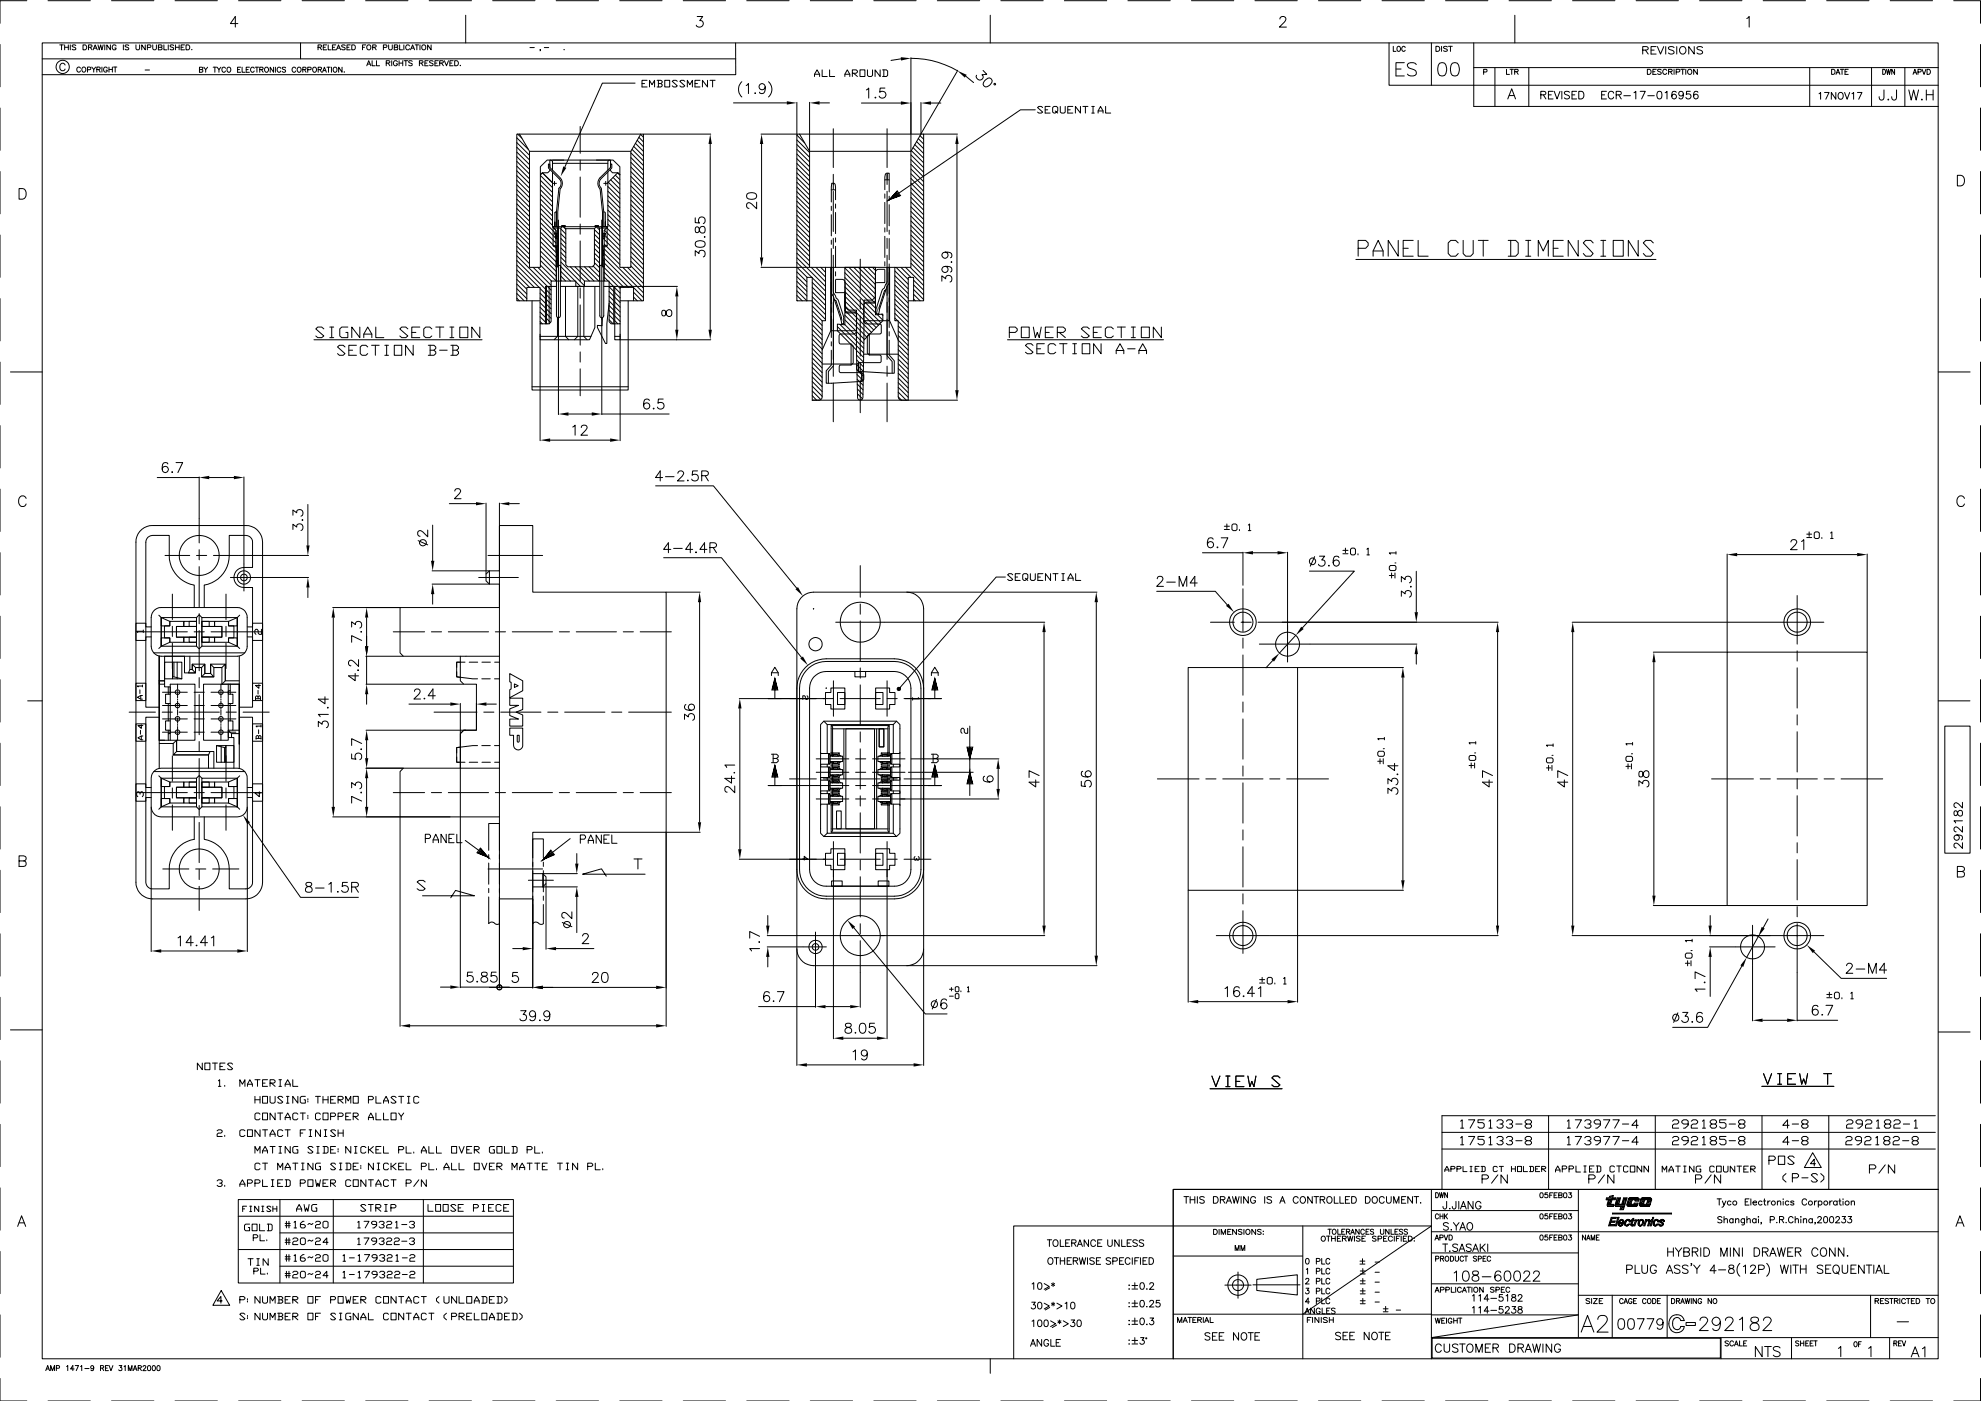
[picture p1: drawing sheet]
<svg xmlns="http://www.w3.org/2000/svg" width="594mm" height="420mm" viewBox="0 0 594 420" stroke-linecap="round" stroke-linejoin="round" font-family="sans-serif">
<g fill="none" stroke="#000" stroke-width=".3">
<path d="M0 13.3v12.7M8 .2h-8v6.8M12.7 17.7h207.9M12.7 12.9h568.5v394.6h-568.5zM14.4 .2h12.7M17.9 13.5h1.1M18.5 13.5v1.4M19.4 14.2h1.1M19.4 13.5v1.4M19.5 19.5a.8 .8 0 0 0-.9-.5 .8 .8 0 0 0-.7 .8v.6a.81 .81 0 0 0 .7 .8 .81 .81 0 0 0 .9-.5M20.5 13.5v1.4M21.1 13.5v1.4"/>
<path d="M22.7 13.7l-.9-.2-.1 .5 .9 .3 .1 .4-.3 .2-.8-.2M24.9 13.5h.5a.77 .77 0 0 1 .6 .7 .77 .77 0 0 1-.6 .7h-.5zM26.5 14.2l1-.1 .1-.4-.1-.2h-1v1.4M27.1 14.2l.5 .7M27.9 14.9l.6-1.4 .7 1.4M28.2 14.4h.7M29.4 13.5l.4 1.4 .4-1.4 .4 1.4 .3-1.4M31.4 13.5v1.4M33.1 13.5v1.4l-1.1-1.4v1.4M33.4 .2h12.7M34.8 13.8a.6 .6 0 0 0-.7-.3 .6 .6 0 0 0-.4 .5v.4a.57 .57 0 0 0 .5 .6 .57 .57 0 0 0 .6-.6h-.4M37 13.5v1.4"/>
<path d="M38.6 13.7l-.4-.2-.7 .2 .1 .3 .9 .4-.1 .5-.9-.2M40.8 13.5v1l.4 .4 .6-.2 .1-1.2M43.6 13.5v1.4l-1.1-1.4v1.4M44.2 14.2h.9l.1-.6-1-.1v1.4M45.8 13.5v1l.5 .4 .5-.2 .1-1.2M47.5 14.2l.9-.1 .2-.4-.2-.2h-.9v1.4l1-.1 .1-.4-.4-.2M49.1 13.5v1.4h1M50.5 13.5v1.4M52.1 13.7l-1-.2v.5l.8 .3 .2 .4-.4 .2-.7-.2M52.5 .2h12.7M52.6 14.2h1.1M52.6 13.5v1.4"/>
<path d="M53.7 13.5v1.4M54.3 14.2h.6M55.3 13.5h-1v1.4h1M55.8 13.5h.5a.77 .77 0 0 1 .6 .7 .77 .77 0 0 1-.6 .7h-.5zM57.5 14.8h.1M71.3 7.1h-2.2l1.5-2.1v3.1M71.5 .2h12.7M90.1 12.9v4.8M90.6 .2h12.7M95.4 14.2l.9-.1 .1-.4-.1-.2h-.9v1.4M95.9 14.2l.5 .7M96.9 14.2h.7"/>
<path d="M98 13.5h-1.1v1.4h1.1M98.4 13.5v1.4h.9M99.7 14.2h.6M100.7 13.5h-1v1.4h1M100.9 14.9l.6-1.4 .7 1.4M101.1 14.4h.8M103.5 13.7l-.4-.2-.7 .2 .1 .3 .9 .3v.6l-1-.2M104.1 14.2h.5M105 13.5h-.9v1.4h.9M105.5 13.5h.5a.78 .78 0 0 1 .6 .7 .78 .78 0 0 1-.6 .7h-.5zM108.7 14.2h.6M109.6 .2h12.7"/>
<path d="M109.7 13.5h-1v1.4M110 19.7l.6-1.5 .6 1.5M110.2 19.2h.8M111.6 18.2v1.5h.9M111.8 14.2l.8-.1 .2-.4-.2-.2h-.8v1.4M112.3 14.2l.5 .7M112.9 18.2v1.5h.9M115 14.2h.9l.1-.5-.1-.2h-.9v1.4M115.8 18.9h.7l.4-.4-.1-.3h-1v1.5M116.4 18.9l.5 .8M116.5 13.5v1l.5 .4 .6-.2v-1.2M117.5 18.2v1.5"/>
<path d="M118.2 14.2l1-.1v-.6h-1v1.4h1l.1-.5-.4-.2M119.2 18.5a.62 .62 0 0 0-.7-.3 .62 .62 0 0 0-.5 .6 .68 .68 0 0 0 .2 .8 .68 .68 0 0 0 .9-.1l.1-.4h-.4M119.7 18.2v1.5M119.7 18.9h1.1M119.8 13.5v1.4h.9M120.8 18.2v1.5M121.1 13.5v1.4M121.2 18.2h1.1M121.7 18.2v1.5M122.8 13.8a.6 .6 0 0 0-.6-.3 .6 .6 0 0 0-.5 .5v.4a.6 .6 0 0 0 .5 .5 .6 .6 0 0 0 .6-.3M123.1 14.9l.6-1.4 .6 1.4M123.4 14.4h.7"/>
<path d="M123.6 18.4l-.9-.2-.1 .5 .9 .4 .1 .4-.4 .2-.6-.2M124.5 13.5h1.1M125 13.5v1.4M125.8 18.9h.7l.4-.4-.2-.3h-.9v1.5M125.9 13.5v1.4M126.3 18.9l.6 .8M127.4 18.9h.6M128.4 18.2h-1v1.5h1M128.7 .2h12.7M129.3 13.5v1.4l-1.1-1.4v1.4M129.9 18.4l-1-.2v.5l.8 .4 .2 .4-.4 .2-.7-.2M130.4 18.9h.6"/>
<path d="M131.4 18.2h-1v1.5h1M131.9 18.9h.7l.4-.4-.2-.3h-.9v1.5M132.4 18.9l.6 .8M133.3 18.2l.6 1.5 .6-1.5M134.9 18.9h.6M135.9 18.2h-1v1.5h1M136.4 18.2h.5a.79 .79 0 0 1 .6 .8 .79 .79 0 0 1-.6 .7h-.5zM138 19.6v.1zM139.7 4.6v8.3M147.7 .2h12.7M158.9 14.3h1.3M162.1 14.9h-.2h.2l-.2 .3"/>
<path d="M163.2 14.3h1.3M166.8 .2h12.7M169.2 14.8h.1M185.8 .2h12.7M204.9 .2h12.7M209.1 5h1.6l-.9 1.2a1.02 1.02 0 0 1 1.1 1.2 1.02 1.02 0 0 1-1.4 .7l-.7-.6M220.6 12.9v9.5h-207.9M223.9 .2h12.7M243 .2h12.7M262 .2h12.7M270.2 17.7l-3 .4M273.2 17.5a27.2 27.2 0 0 1 13.9 3.7"/>
<path d="M273.2 17.3v28.1l-30.4-.1v-14.6M281.1 .2h12.7M297 4.6v8.3M300.1 .2h12.7M319.2 .2h12.7M338.2 .2h12.7M357.3 .2h12.7M376.3 .2h12.7M383.8 5.7l.2-.5 .4-.2 .9 .1a.74 .74 0 0 1 .2 1.1l-1.8 1.9h2.1M395.4 .2h12.7M414.4 .2h12.7M416.6 12.9v12.7h164.7"/>
<path d="M417.8 13.9v1.5h.8M419.1 14.1l.1-.1a.69 .69 0 0 1 .8 .6 .69 .69 0 0 1-.8 .7l-.3-.5zM421.1 18.8h-2.5v4h2.5M421.4 14.3a.52 .52 0 0 0-.6-.4 .52 .52 0 0 0-.4 .6 .61 .61 0 0 0 .1 .8 .61 .61 0 0 0 .8-.1l.1-.1M424.7 19.3a1.79 1.79 0 0 0-2.6 0 1.07 1.07 0 0 0 .7 1.2l1.2 .4a.97 .97 0 0 1 .7 .7 .97 .97 0 0 1-.3 1 1.94 1.94 0 0 1-2.3-.4M429.3 12.9v12.7M430.6 13.9h.6a.78 .78 0 0 1 .6 .7 .78 .78 0 0 1-.6 .8h-.6zM431.7 19a1.32 1.32 0 0 1 1.9 .6 3.2 3.2 0 0 1-.4 3 1.33 1.33 0 0 1-1.9-.6 3.5 3.5 0 0 1 .4-3zM432.3 13.9v1.5M433.5 .2h12.7M434 14.1l-.4-.2-.7 .2 .2 .4 .9 .5-.4 .4-.7-.2M434.4 13.9h1.1"/>
<path d="M435 13.9v1.5M435.5 19a1.32 1.32 0 0 1 1.9 .6 3.2 3.2 0 0 1-.4 3 1.34 1.34 0 0 1-1.9-.6 3.5 3.5 0 0 1 .4-3zM442 12.9v19h139.3M452.5 .2h12.7M454.3 4.6v8.3M471.6 .2h12.7M490.6 .2h12.7M492.6 15l1.4-.1 .3-.5-.3-.3-1.4-.1v2.2M493.4 15l.9 1.2M495.1 15h1M496.7 14h-1.6v2.2h1.6M497 14l1 2.2 .9-2.2"/>
<path d="M499.5 14v2.2M502 14.3l-.6-.3-1.1 .3 .3 .5 1.2 .4 .2 .7a1.16 1.16 0 0 1-1.7 0M502.8 14v2.2M503.9 14.3a1.03 1.03 0 0 1 1.4 .1 1.03 1.03 0 0 1 0 1.4 1.03 1.03 0 0 1-1.4 .1l-.2-.5zM508.1 14v2.2l-1.7-2.2v2.2M509.7 .2h12.7M510.6 14.3l-.6-.3-1.1 .3 .2 .5 1.2 .4 .3 .7a1.16 1.16 0 0 1-1.7 0M523.8 5.5l.8-.5v3.1M528.7 .2h12.7M547.8 .2h12.7M566.8 .2h12.7M585.9 .2h8v6.8"/>
<path d="M593.9 13.3v12.7M0 32.4v12.7M24.1 20.4a.57 .57 0 0 0-.6-.3 .57 .57 0 0 0-.5 .6v.3a.56 .56 0 0 0 .5 .6 .56 .56 0 0 0 .6-.3M24.8 20.2a.69 .69 0 0 1 1 .7 .69 .69 0 0 1-1.1 .5l-.1-.7zM26.2 20.9l.9-.1 .1-.6-1-.1v1.5M27.5 20.1l.6 .7v.8M28.7 20.1l-.6 .7M29 20.8l.9-.1 .1-.5-1-.1v1.5M29.5 20.8l.6 .8M30.6 20.1v1.5M32.2 20.4a.57 .57 0 0 0-.7-.3 .57 .57 0 0 0-.4 .6v.3a.55 .55 0 0 0 .5 .6 .55 .55 0 0 0 .6-.6h-.4M32.7 20.8h1"/>
<path d="M32.7 20.1v1.5M33.7 20.1v1.5M34 20.1h1.1M34.5 20.1v1.5M43.5 21h1.3M59.8 20.9l.9-.1 .1-.4-.1-.2h-.9v1.5l.9-.2 .1-.3-.3-.3M61.1 20.2l.6 .7v.8M62.3 20.2l-.6 .7M63.9 20.2h1M64.4 20.2v1.5M65.1 20.2l.6 .7v.8M66.3 20.2l-.6 .7"/>
<path d="M67.6 20.5a.55 .55 0 0 0-.6-.4 .55 .55 0 0 0-.5 .6v.4a.54 .54 0 0 0 .5 .6 .54 .54 0 0 0 .6-.4M68.2 20.4l.2-.2a.72 .72 0 0 1 .8 .7 .72 .72 0 0 1-.8 .7l-.3-.5zM71.2 20.9h.6M72.2 20.2h-1v1.5h1M72.6 20.2v1.5h.9M73.8 20.9h.6M74.8 20.2h-1v1.5h1M76.2 20.5a.57 .57 0 0 0-.6-.3 .57 .57 0 0 0-.5 .5v.4a.56 .56 0 0 0 .5 .6 .56 .56 0 0 0 .6-.4M76.5 20.2h1.1M77 20.2v1.5M77.9 20.9l.9-.1 .1-.4-.1-.2h-.9v1.5M78.4 20.9l.5 .8"/>
<path d="M79.6 20.2a.72 .72 0 0 1 .9 .7 .72 .72 0 0 1-.9 .7l-.3-.5zM82 20.2v1.5l-1-1.5v1.5M82.6 20.2v1.5M84.2 20.5a.57 .57 0 0 0-.6-.3 .57 .57 0 0 0-.5 .5v.4a.56 .56 0 0 0 .5 .6 .56 .56 0 0 0 .6-.4M85.6 20.4l-.3-.2-.7 .2 .1 .3 .8 .3v.6l-.5 .1-.4-.3M88.7 20.5a.57 .57 0 0 0-.6-.3 .57 .57 0 0 0-.5 .5v.4a.56 .56 0 0 0 .4 .6 .56 .56 0 0 0 .7-.4M89.4 20.2a.72 .72 0 0 1 .9 .7 .72 .72 0 0 1-.9 .7l-.3-.5zM90.8 20.9l.9-.1v-.5l-.9-.1v1.5M91.3 20.9l.5 .8M92.3 20.9h.9l.1-.6-1-.1v1.5M94 20.2a.72 .72 0 0 1 .9 .7 .72 .72 0 0 1-.9 .7l-.2-.5zM95.4 20.9l.9-.1 .1-.4-.1-.2h-.9v1.5"/>
<path d="M95.9 20.9l.5 .8M96.7 21.7l.6-1.5 .6 1.5M96.9 21.2h.8M98 20.2h1M98.5 20.2v1.5M99.4 20.2v1.5M100 20.4l.2-.2a.72 .72 0 0 1 .9 .7 .72 .72 0 0 1-.9 .7l-.3-.5zM102.6 20.2v1.5l-1-1.5v1.5M103.3 21.5v.2zM174 37.9v8.1M190.5 24.9h-9.9l-11.2 25.2M192.5 25.1h.8"/>
<path d="M194.1 24.1h-1.6v2h1.6M194.8 26.1v-2l.7 1.3 .8-1.3v2M197.1 24.1h1.1l.4 .3v.3l-.4 .4M197.4 25.1h.8l.4 .3v.3l-.4 .4h-1.1M197.4 24.1v2M199.3 24.1h1.5v2h-1.5zM203.1 24.4l-.4-.3h-.7l-.4 .3 1.5 1.3-.4 .4h-.7l-.4-.4M205.4 24.4l-.4-.3h-.7l-.4 .3 1.5 1.3-.4 .4h-.7l-.4-.4M206.1 26.1v-2l.8 1.3 .7-1.3v2M208.4 25.1h.8M209.9 24.1h-1.5v2h1.5M212.2 24.1v2l-1.5-2v2"/>
<path d="M212.9 24.1h1.6M213.7 24.1v2M220 30.9h16M222.5 24.5a3.1 3.1 0 0 0 0 4.6M223.8 25.7l.7-.6v3M226.3 27.9h.3zM229.5 26.1a.93 .93 0 0 1-1.2 .8 .93 .93 0 0 1-.5-1.4 .93 .93 0 0 1 1.5 0 2.45 2.45 0 0 1-.3 2.4 .9 .9 0 0 1-1.2-.3M230.5 24.5a3.1 3.1 0 0 1 0 4.6M239 30.7v9.4M244.3 22.9v-.6l.7-1.3 .8 1.3v.6M244.3 22.3h1.5M245.8 30.9h3"/>
<path d="M246.5 21v1.9h1.6M248.8 21v1.9h1.5M249.9 38.6v11.6M253.4 22.9v-.6l.7-1.3 .7 1.3v.6M253.4 22.3h1.4M255.6 22h1.2l.3-.4v-.3l-.3-.3h-1.2v1.9M256 22l1.1 .9M257.9 21h1.5v1.9h-1.5zM258.3 30.9h11.9M259.8 27l.7-.6v3M260.1 21v1.6l.4 .3h.8l.4-.3v-1.6M262.5 29.1l.2 .2-.2 .1z"/>
<path d="M263.9 21v1.9l-1.5-1.9v1.9M264.7 21h1.1l.4 .3v1.3l-.4 .3h-1.1M265 21v1.9M265.4 26.4h-1.5l-.1 1.3a1.07 1.07 0 0 1 1.6 0 1.07 1.07 0 0 1-.2 1.6 1.07 1.07 0 0 1-1.5-.5M266 38.6v11.6M279.2 30.9h3M287.2 21.1l-11 19v-9.4M289.6 22.9l2.4 1.9M294.8 21.1l1.1 1.2-1.4 .1a.95 .95 0 0 1-.1 1.5 .95 .95 0 0 1-1.5-.4l-.2-.4 .2-.5M295.3 24.2a1.37 1.37 0 0 1 1.9-.6l.1 .2a1.61 1.61 0 0 1-1.2 2.2 .9 .9 0 0 1-1-.2 .9 .9 0 0 1-.2-1zM310.5 32.9h-4.5l-39.3 27M312.7 32.3l-.4-.4h-.8l-.4 .4 1.6 1.3-.4 .3h-.8l-.4-.3"/>
<path d="M313.4 32.9h.8M314.9 31.9h-1.5v2h1.5M316.4 33.3l.4 .3-.4 .3-.7-.3v-1.3l.4-.4h.7l.4 .4v1l-.4 .3 .4 .3M318 31.9v1.7l.3 .3h.8l.3-.3v-1.7M320.2 32.9h.8M321.7 31.9h-1.5v2h1.5M324 31.9v2l-1.5-2v2M324.7 31.9h1.6M325.5 31.9v2M327.4 33.9h.8M327.4 31.9h.8M327.8 31.9v2"/>
<path d="M329.3 33.9v-.6l.7-1.4 .8 1.4v.6M329.3 33.3h1.5M331.6 31.9v2h1.5M418.6 20.7h1.6M442 20.3h139.3M444.9 21.6l.9-.1 .1-.6-1-.1v1.5M448.3 20.3v11.6M451.8 20.8v1.5h.9M452.2 29.7l1.1-3.1 1.2 3.1M452.6 28.7h1.5M452.8 20.8h1.1M453.3 20.8v1.5"/>
<path d="M454.2 21.5l1-.1v-.6h-1v1.5M454.8 21.5l.5 .8M458.5 20.3v11.6M462.1 28.4h1.2l.3-.6-.6-.4h-.9v2.3M462.8 28.4l.8 1.3M464.4 28.4h.8M465.7 27.4h-1.3v2.3h1.3M466.1 27.4l.8 2.3 .9-2.3M468.4 27.4v2.3M470.7 27.7l-.6-.3-1 .3 .1 .5 1.3 .6 .2 .5a.98 .98 0 0 1-1.6 0M471.4 28.4h.9M472.8 27.4h-1.4v2.3h1.4"/>
<path d="M473.5 27.4h.7a1.22 1.22 0 0 1 .8 1.1 1.22 1.22 0 0 1-.8 1.2h-.7zM480.3 28.4h.9M481.8 27.4h-1.5v2.3h1.5M483.9 27.9a.82 .82 0 0 0-.9-.5 .82 .82 0 0 0-.7 .8v.6a.83 .83 0 0 0 .7 .9 .83 .83 0 0 0 .9-.6M484.7 28.4h1.3l.2-.4-.1-.4-1.4-.2v2.3M485.4 28.4l.8 1.3M487 28.7h1.9M490 27.8l.6-.4v2.3M491.9 27.4h1.5l-1.1 2.3M494 20.8h.6a.79 .79 0 0 1 .6 .7 .79 .79 0 0 1-.6 .8h-.6zM494.2 28.7h1.9M495.7 21.5h.6"/>
<path d="M496.7 20.8h-1v1.5h1M497.2 27.5a.8 .8 0 0 1 1.1 .3l.1 .6a.98 .98 0 0 1-.9 1.3 1.45 1.45 0 0 1-.3-2.2zM498.2 21l-.4-.2-.7 .2 .1 .3 1 .5v.3l-.4 .2-.7-.2M499.4 27.8l.5-.4v2.3M499.8 21.1a.62 .62 0 0 0-.6-.3 .62 .62 0 0 0-.6 .5 .68 .68 0 0 0 .3 .9 .68 .68 0 0 0 .8-.1l.1-.2M500.4 21.5h.7l.4-.4-.2-.3h-.9v1.5M500.9 21.5l.6 .8M502 20.8v1.5M502.7 21.6l.9-.1 .1-.6-1-.1v1.5M502.7 27.7l-.2-.2a.8 .8 0 0 0-1.1 .3 1.39 1.39 0 0 0 .6 1.9 .71 .71 0 0 0 .8-.7 .71 .71 0 0 0-.7-.7 .71 .71 0 0 0-.7 .6M504.1 20.8h1.1M504.6 20.8v1.5"/>
<path d="M504.8 28.2a.7 .7 0 0 1-.9 .5 .7 .7 0 0 1-.3-1 .7 .7 0 0 1 1.1 0 1.13 1.13 0 0 1 .1 1.3 1.13 1.13 0 0 1-1.2 .5l-.1-.2M505.5 20.8v1.5M506.9 27.4h-1.1l-.1 1a.8 .8 0 0 1 1.2 0 .8 .8 0 0 1-.2 1.2 .8 .8 0 0 1-1.1-.4M509 20.8v1.5l-1.1-1.5v1.5M509.2 27.7l-.1-.2a.74 .74 0 0 0-1.1 .3 1.33 1.33 0 0 0 .5 1.9 .71 .71 0 0 0 .8-.7 .71 .71 0 0 0-.7-.7 .71 .71 0 0 0-.7 .6M542.7 20.3v11.6M545.5 28.1l.5-.4v2.1M547.2 27.7h1.3l-1 2.1M549.3 20.8h.5a.81 .81 0 0 1 .5 .7 .81 .81 0 0 1-.5 .8h-.5zM550.5 27.7v2.1l-1.3-2.1v2.1M550.6 22.3l.6-1.5 .6 1.5M550.8 21.8h.8"/>
<path d="M551.6 27.8a.96 .96 0 0 1 1.2 .9 .96 .96 0 0 1-1.2 1l-.4-.7v-.5zM551.9 20.8h1.1M552.4 20.8v1.5M553.2 27.7l.7 2.1 .8-2.1M553.3 21.5h.6M554.3 20.8h-1v1.5h1M555.4 28.1l.5-.4v2.1M557 27.7h1.4l-1 2.1M561.3 20.3v11.6M564.6 20.8a.77 .77 0 0 1 .9 .7 .77 .77 0 0 1-.9 .8zM565 27v2.3l-.3 .6a.7 .7 0 0 1-1-.2l-.2-.7M565.7 20.8l.3 1.5 .3-1.5 .3 1.5 .4-1.5"/>
<path d="M566.1 29.9l.2-.2 .1 .2zM568.2 20.8v1.5l-.9-1.5v1.5M568.7 27v2.3l-.2 .6-.6 .1a.8 .8 0 0 1-.6-1M571.2 20.3v11.6M572.4 27l.7 3 .8-3 .7 3 .8-3M573.7 22.3l.6-1.5 .5 1.5M573.9 21.8h.7M575.2 21.6l.8-.1v-.7h-.8v1.5M576.2 29.9l.2-.2 .1 .2zM576.4 20.8l.6 1.5 .6-1.5M577.7 27v3M577.7 28.4h2"/>
<path d="M577.9 20.8h.5a.81 .81 0 0 1 .5 .7 .81 .81 0 0 1-.5 .8h-.5zM579.7 27v3M593.9 32.4v12.7M0 51.4v12.7M5.7 56.6h1.1a1.69 1.69 0 0 1 1.1 1.5 1.69 1.69 0 0 1-1.1 1.6h-1.1zM155 40.2h.8l3 5.2v34.8h3.3v-27.8l.6-.6 3 3v13.2l1.1 1.1v15.2h-1.5v12.2l-.6 .6h-2.7v-10.9h-4v4h-3zM155 56.9l3.8 3.8M155 54.1l3.8 3.8M155 59.7l3.8 3.8M155 58.3l3.8 3.8M155 55.5l3.8 3.8M155 52.7l3.8 3.7"/>
<path d="M155 51.2l3.8 3.8M155 49.8l3.8 3.8M155 48.4l3.8 3.8M155 47l3.8 3.8M155 45.6l3.8 3.8M155 44.2l3.8 3.8M155 42.8l3.8 3.8M155 41.3l3.4 3.5M155.2 40.2l1.3 1.2M155.8 40.2h36.4M158.8 45.4h30.4M162.1 59.7l3.6 3.6"/>
<path d="M162.1 58.3l3.6 3.6M162.1 56.9l3.6 3.6M162.1 55.5l3.6 3.6M162.1 54.1l3.6 3.6M162.1 52.7l3.6 3.6M162.6 51.8l3.1 3.1M164.9 50.2v-2.2h.4l.4 .4v2.6M165.7 55h1.2M165.7 48h17M165.7 49h16.6M165.7 51.6v3.2M166.3 54.4v1.2"/>
<path d="M169.1 48h-5l-2 2v2.4l.6-.6h1.6l.6-.6v-.4M174 48v3.1M174 53.1v12.1M178.9 48h5l2 2v2.4l-.6-.6h-1.6l-.6-.6v-.4M181.1 55h1.2M181.7 54.4v1.2M182.3 58.7l3.6 3.6M182.3 57.3l3.6 3.6M182.3 55.9l3.6 3.6M182.3 51.6v3.2M182.4 54.7l3.5 3.4M183.1 50.2v-2.2h-.4l-.4 .4v2.6"/>
<path d="M183.1 53.9l2.8 2.8M183.9 53.2l2 2M184.5 52.5l1.4 1.3M185.3 51.8l.6 .7M189.2 60l3.8 3.8M189.2 58.5l3.8 3.9M189.2 57.2l3.8 3.8M189.2 55.8l3.8 3.7M189.2 54.3l3.8 3.8M189.2 52.9l3.8 3.8M189.2 51.5l3.8 3.8M189.2 50.1l3.8 3.8"/>
<path d="M189.2 48.7l3.8 3.8M189.2 47.2l3.8 3.9M189.2 45.8l3.8 3.8M189.5 44.8l3.5 3.4M190 43.9l3 2.9M190.5 43l2.5 2.4M191.1 42.1l1.9 1.9M191.6 41.2l1.4 1.3M192.1 40.3l.9 .8M192.2 40.2h.8v50h-3v-4h-4v10.9h-2.7l-.6-.6v-12.2h-1.5v-15.2l1.1-1.1v-13.2l3-3 .6 .6v27.8h3.3v-34.8zM193 40.2h20.1M213 43.2v55.7"/>
<path d="M224 58.2a1.96 1.96 0 0 1 2.9 .4v.3a1.96 1.96 0 0 1-2.9 .5zM228.2 40.2h10.7M228.4 43.2v34M239 58.9l3.8 3.8M239 57.5l3.8 3.8M239 56.1l3.8 3.8M239 54.7l3.8 3.8M239 53.3l3.8 3.8M239 51.9l3.8 3.7M239 50.4l3.8 3.8M239 49l3.8 3.8M239 47.6l3.8 3.8"/>
<path d="M239 46.2l3.8 3.8M239 44.8l3.8 3.8M239 43.3l3.8 3.9M239 42l3.8 3.8M239 40.5l2.3 2.4M239.8 40.2h36.4M249.3 56.9h1.3M249.9 52.3v4.6M249.9 57.4v12M250.6 59.9l-.1-4.4-.4-.6h-.7l-.1 5.7M265.3 56.9l.2-4.6 .4-.4h.8v5.7M265.3 53.9h1.4"/>
<path d="M265.3 58.2v1.2M266 52.3v3M266 57.4v12M266.1 51.9v2M266.7 58.8v1.3M269.1 57.2l.9 1.5-3.3 1.2 1.6-1.3 .2 .3-1 .4 1-1 .4 .5-1.6 .7 1.4-1.6 .6 .9-2.3 .9 1.9-2.1 .8 1.1-3 1.2zM273.2 59.2l3.8 3.8M273.2 57.7l3.8 3.9M273.2 56.3l3.8 3.9M273.2 54.9l3.8 3.8M273.2 53.5l3.8 3.8M273.2 52.1l3.8 3.8"/>
<path d="M273.2 50.7l3.8 3.8M273.2 49.3l3.8 3.8M273.2 47.9l3.8 3.7M273.2 46.4l3.8 3.8M273.3 45.2l3.7 3.6M273.8 44.3l3.2 3.1M274.3 43.3l2.7 2.7M274.9 42.5l2.1 2.1M275.4 41.6l1.6 1.6M275.9 40.7l1.1 1M276.2 40.2h.8v50h-3v-7h-1.6v36.8h-2a1.01 1.01 0 0 1-1-1v-22.8h-1v-16h4.8v-34.8zM276.8 40.2l.2 .1"/>
<path d="M277 40.2h10.1M287 43.2v73.8M587 52.6h1.1a1.7 1.7 0 0 1 1 1.6 1.7 1.7 0 0 1-1 1.6h-1.1zM593.9 51.4v12.7M0 70.5v12.7M155 64l3.8 3.8M155 61.1l3.8 3.8M155 79.5l6.7 6.7M155 78.1l10.3 10.3M155 76.7l10.3 10.3M155 75.3l3.8 3.8M155 73.9l3.8 3.8"/>
<path d="M155 72.4l3.8 3.8M155 71l3.8 3.8M155 69.6l3.8 3.8M155 68.2l3.8 3.8M155 66.8l3.8 3.8M155 65.4l3.8 3.8M155 62.5l3.8 3.8M162.1 79.5l4.7 4.8h1.4M162.1 71.1l4.7 4.7M162.1 68.2l4.7 4.7M162.1 64l3.6 3.6M162.1 61.2l3.6 3.6"/>
<path d="M162.1 78.1l4.7 4.7M162.1 76.7l4.7 4.7M162.1 73.9l4.7 4.7M162.1 72.5l4.7 4.7M162.1 69.6l4.7 4.7M162.1 66.8l4.7 4.7M162.1 65.4l4.7 4.7M162.1 62.6l3.6 3.6M165.9 68h1.4v6h-1.1l-.3-.3zM165.9 73.7h1.4M166.1 68.4h2.1M166.4 70v.3"/>
<path d="M166.8 78h.5v2h-.5zM166.9 75h.4v1.6h-.4zM166.9 68v-4.4l.7-7.1a1.95 1.95 0 0 0 .1-2.9l-3.2-3.2v-1.2l.4 .2v.8l3.1 3.1a2.45 2.45 0 0 1 0 3.4l-.7 6.9v4.4M166.9 74v20.7a.59 .59 0 0 0 .6 .6 .59 .59 0 0 0 .6-.6v-15.1h-.6l-.2-5.6M166.9 63.6l-.5 .2v4.2v-1.4M166.9 70v1.6M167.3 71l-.4-.2-.4 .2 .3 .5 .5-.1M167.3 70h-1l.4 .9M167.5 66v58.3M167.7 68l-.4 .4v11.6h-.5l-4.7-4.7M168.2 80l4.3 4.3M168.2 78.6l7.1 7.1"/>
<path d="M168.2 77.2l1.5 1.5M168.2 75.7l1.5 1.6M168.2 74.3l1.5 1.5M168.2 72.9l1.5 1.5M168.2 71.5l1.5 1.5M168.2 70.1l1.5 1.5M168.2 68.7l1.5 1.5M168.5 67.8h1M168.6 68h.5l.6 .6v10.8l.6 .6h7.4l.6-.6v-10.8l.6-.6h.5l.4 .4v15.9h-4.5v1.6h-2.6v-1.6h-4.5v-15.9zM168.9 68l.8 .7M169.7 68.6h8.6M174 67.2v3"/>
<path d="M174 72.3v12M177.9 79.8l1.9 1.9M178.3 78.8l1.5 1.5M178.3 77.3l1.5 1.6M178.3 75.9l1.5 1.5M178.3 74.5l1.5 1.5M178.3 73.1l1.5 1.5M178.3 71.7l1.5 1.5M178.3 70.3l1.5 1.5M178.3 68.9l1.5 1.5M178.9 68l.9 1M179.5 67.8h-1h1"/>
<path d="M179.8 68.4h2.1M180.3 68l.4 .4v11.6h.5M180.5 66v58.3M180.7 68h1.4v5.7l-.3 .3h-1.1zM180.7 75h.4v1.6h-.4zM180.7 78h.5v2h-.5zM180.7 68v-4.4l-.7-6.9a2.45 2.45 0 0 1 0-3.4l3.1-3.1v-.8l.4-.2v1.2l-3.2 3.2a1.95 1.95 0 0 0 0 2.9l.8 7.1v4.4M180.7 74l-.1 4.6-.1 1h-.6v15.1a.59 .59 0 0 0 .6 .6 .59 .59 0 0 0 .6-.6v-20.7M180.7 71l.3-.2 .4 .2-.1 .5-.6-.1M180.7 70h1l-.5 .9M180.7 73.7h1.4M181.1 63.6l.4 .2v4.2v-1.4"/>
<path d="M181.1 70v1.6M181.2 76l11.8 11.8M181.2 73.2l4.7 4.7M181.2 78.9l7.3 7.3M181.2 77.4l11.8 11.8M181.2 74.6l4.7 4.7M181.2 71.8l4.7 4.7M181.2 70.4l4.7 4.7M181.2 69l4.7 4.7M181.5 70v.3M181.9 68.3l4 3.9M182.3 68h-16.6l1.1 1.1v6.1"/>
<path d="M182.3 67.2l3.6 3.6M182.3 65.8l3.6 3.6M182.3 64.4l3.6 3.6M182.3 63l3.6 3.6M182.3 61.6l3.6 3.6M182.3 60.2l3.6 3.6M189.2 79.8l3.8 3.8M189.2 78.4l3.8 3.8M189.2 77l3.8 3.7M189.2 75.5l3.8 3.8M189.2 74.1l3.8 3.8M189.2 72.7l3.8 3.8"/>
<path d="M189.2 71.3l3.8 3.8M189.2 69.9l3.8 3.8M189.2 68.5l3.8 3.8M189.2 67.1l3.8 3.8M189.2 65.6l3.8 3.8M189.2 64.2l3.8 3.8M189.2 62.8l3.8 3.8M189.2 61.4l3.8 3.8M208.5 76.8v-1.6l1.1 .8a.95 .95 0 0 1 1.1-1 .95 .95 0 0 1 .8 1.3l-.3 .6-.3 .1M208.5 65.3v1.5l1.3 .1a1.05 1.05 0 0 1 0-1.6 1.05 1.05 0 0 1 1.5 .2 1.05 1.05 0 0 1-.4 1.6M208.6 72.6a2.34 2.34 0 0 1 2.7 0 1.02 1.02 0 0 1-.4 1.4 2.57 2.57 0 0 1-2.3-.3zM208.6 68.2a1.17 1.17 0 0 0 .3 1.6h.3a1.45 1.45 0 0 0 .7-1.5 .82 .82 0 0 1 .9-.4 .82 .82 0 0 1 .7 .7l-.3 1.2a1.1 1.1 0 0 1-1.2-.2 1.1 1.1 0 0 1-.4-1.1 .6 .6 0 0 0-1-.3z"/>
<path d="M211.2 71h.3l-.2 .2zM226.9 60.6v2l-1.4-1.4a.95 .95 0 0 0-1.5-.2 1.05 1.05 0 0 0 .2 1.4l.4 .1M239 78.7l4.5 4.5M239 77.3l8.6 8.6M239 75.9l3.8 3.8M239 74.5l3.8 3.8M239 73.1l3.8 3.7M239 71.6l3.8 3.8M239 70.2l3.8 3.8M239 68.8l3.8 3.8M239 67.4l3.8 3.8M239 66l3.8 3.8"/>
<path d="M239 64.6l3.8 3.8M239 63.2l3.8 3.8M239 61.7l3.8 3.8M239 60.3l3.8 3.8M249.3 61.8v1.3M249.3 64.4v6.3M249.3 72v1.3M249.3 74.5v16.6M249.9 71.5v3M249.9 76.5v12.1M250.6 61.2v1.2M250.6 63.7v6.4"/>
<path d="M250.6 71.3v1.3M250.6 73.9v6.3M258 77.7v9.9M265.3 60.7v6.4M265.3 68.3v1.3M265.3 70.9v6.3M265.3 78.5v1.3M266 71.5v3M266 76.5v12.1M266.7 61.4v6.3M266.7 69v1.3M266.7 71.5v6.4"/>
<path d="M266.7 79.2v1.2M273.2 79l3.8 3.8M273.2 77.6l3.8 3.8M273.2 76.2l3.8 3.7M273.2 74.7l3.8 3.8M273.2 73.3l3.8 3.8M273.2 71.9l3.8 3.8M273.2 70.5l3.8 3.8M273.2 69.1l3.8 3.8M273.2 67.6l3.8 3.9M273.2 66.3l3.8 3.8M273.2 64.8l3.8 3.8"/>
<path d="M273.2 63.4l3.8 3.8M273.2 62l3.8 3.8M273.2 60.6l3.8 3.8M283.5 79.9a.93 .93 0 0 1 .8 1.3 .93 .93 0 0 1-1.5 .3 .93 .93 0 0 1 .1-1.5 2.77 2.77 0 0 1 2.4 .3 .88 .88 0 0 1-.3 1.3M283.5 75.6a.93 .93 0 0 1 .8 1.3 .93 .93 0 0 1-1.5 .3 .93 .93 0 0 1 .1-1.5 2.77 2.77 0 0 1 2.4 .3 .88 .88 0 0 1-.3 1.3M285.3 78.4v.3zM406.6 77.8h90M407.3 74.5h2.2l.8-.8v-.8l-.8-.8h-2.2v4.7M411.8 76.8v-1.5l1.5-3.2 1.5 3.2v1.5M411.8 75.3h3M419.3 72.1v4.7l-3-4.7v4.7M420.8 74.5h1.5"/>
<path d="M423.8 72.1h-3v4.7h3M425.3 72.1v4.7h3M437.3 72.9l-.8-.8h-1.4l-.8 .8v3.1l.8 .8h1.4l.8-.8M438.8 72.1v3.9l.7 .8h1.5l.8-.8v-3.9M443.3 72.1h3M444.8 72.1v4.7M452.3 72.1h2.2l.8 .8v3.1l-.8 .8h-2.2M453 72.1v4.7M457.5 76.8h1.6M457.5 72.1h1.6M458.3 72.1v4.7M461.3 76.8v-4.7l1.5 3.2 1.5-3.2v4.7"/>
<path d="M465.8 74.5h1.5M468.8 72.1h-3v4.7h3M473.3 72.1v4.7l-3-4.7v4.7M477.8 72.9l-.7-.8h-1.6l-.7 .8 3 3.1-.7 .8h-1.6l-.7-.8M480.1 76.8h1.4M480.1 72.1h1.4M480.8 72.1v4.7M483.8 72.1h3v4.7h-3zM491.3 72.1v4.7l-3-4.7v4.7M495.8 72.9l-.8-.8h-1.4l-.8 .8 3 3.1-.8 .8h-1.4l-.8-.8M593.9 70.5v12.7M0 89.5v12.7"/>
<path d="M97.1 98.6l-.6-.5h-1.2l-.6 .5 2.4 2.2-.6 .5h-1.2l-.6-.5M98.9 98.1h1.2M99.5 98.1v3.2M104.3 98.1h-1.8l-.6 .5v2.2l.6 .5h1.8v-1.6h-.6M107.9 98.1v3.2l-2.4-3.2v3.2M112.7 98.1v3.2h2.4M122.3 98.6l-.6-.5h-1.2l-.6 .5 2.4 2.2-.6 .5h-1.2l-.6-.5M123.5 99.7h1.2M125.9 98.1h-2.4v3.2h2.4M129.5 98.6l-.6-.5h-1.2l-.6 .5v2.2l.6 .5h1.2l.6-.5M130.7 98.1h2.4M131.9 98.1v3.2"/>
<path d="M134.9 98.1h1.2M135.5 98.1v3.2M137.9 98.1h2.4v3.2h-2.4zM143.9 98.1v3.2l-2.4-3.2v3.2M155 89.4l.7 .8M155 88l2.2 2.2M155 86.6l3 3M155 85.2l3 3M155 83.8l3 2.9M155 82.3l3.8 3.9M155 80.9l5.2 5.3M158 90.2h4"/>
<path d="M159.6 90.2v26.8h28.8v-26.8M159.9 80.2l5.4 5.4M161.3 80.2l4.1 4.1M162 96.4l.6 .7M162 95l2.1 2.1M162 93.6l3.1 3.1M162 92.2l3.3 3.3M162 90.8l3.3 3.3M162 89.4l3.3 3.2M162 87.9l3.3 3.3M162 86.5l3.3 3.3M163.9 85.9v11.2"/>
<path d="M164.7 85.9h-1.1v11.2M166.9 85.9h-2.2v11.2M167.2 95.2v5.7l-1 1M168.1 85.9h11.7M168.2 82.8l1.4 1.5M168.2 81.4l2.9 2.9M169.6 85.9v15l1 1M171 80l4.3 4.3M172.4 80l4.3 4.3M172.7 84.5l1.4 1.4M173.3 85.9v15l-1 1M173.8 80l4.3 4.3"/>
<path d="M174 86.4v3M174 91.4v12.1M175.1 85.9v15l1 1M175.3 80l4.2 4.3M176.7 80l3.1 3.1M178.4 85.9v12.3l-1.6 3.7h-14.8v-4.8M179.8 84.3h1.4M181.1 85.9h3v11.2M181.2 83.1l1.2 1.2M181.2 80.3l5.9 5.9M181.2 81.7l4.8 4.8M182.7 90.9l-.7 6.2v5.9h-.4l-2.4-4.8v-.6l1.4 .1v-2.4"/>
<path d="M182.7 94.5l2.6 2.6M182.7 91.7l3.3 3.3M182.7 88.8l3.3 3.3M182.7 87.4l3.3 3.3M182.7 84.6l3.3 3.3M182.7 95.9l1.2 1.2M182.7 93.1l3.3 3.3M182.7 90.3l3.3 3.3M182.7 86l3.3 3.3M182.8 85.9h20.4M184.1 85.9h.3v16h1.6v-4.8M186 90.2h4"/>
<path d="M186.8 80.2l6.2 6.2M188.2 80.2l4.8 4.8M190 89.1l1.1 1.1M190 87.6l2.5 2.6M198.6 93.2a1.08 1.08 0 0 0 .3 1.5l.6-.1 .1-.3a1.25 1.25 0 0 1 1.3-1.4 1.07 1.07 0 0 1 .6 1.2 1.07 1.07 0 0 1-1 .8 1.83 1.83 0 0 1-1-1.7zM203 88.9v10M228.2 80.2h14.5M239 90l.1 .2M239 88.6l1.6 1.6M239 87.2l3 3h1.6M239 85.8l3 3M239 84.4l3 3"/>
<path d="M239 83l3 2.9M239 81.5l3 3M239 80.1l3.1 3.1M243.3 80.2l4.3 4.3M243.6 98.8l2.9 3.1M243.6 97.5l2.9 3M243.6 96.1l2.9 2.9M243.6 94.6l2.9 3M243.6 93.2l2.9 3M243.6 91.8l4 4M243.6 90.4l4 4M243.6 89l4 4"/>
<path d="M243.6 87.5l4 4.1M243.6 86.1l4 4M243.6 84.7l4 4M243.6 83.3l4 4M244.7 80.2l2.9 2.9M246.1 80.2l1.5 1.5M249.1 80.2v19l-2.6 5.8M249.3 80.2v19h7.5v5.8M249.3 92.3v1.3M249.3 94.9v6.3M249.9 80.2v7.3l.8 1.9 .7 .7 1.6 4.9-.1 1 .2 1.1-.7 .1-.2-1.3 .1-.7-1.6-4.9-.5-.4-.3-1-.6-.9v-.6M249.9 90.6v3.1"/>
<path d="M249.9 95.7v12.1M249.9 88.9v20.8l-1.5 1.7v3.5M250.2 89.9l2 6M250.6 83.8h2l.4 .1 .4 .6v8.7M250.6 84v3.8h2.8v5.5l.3 .3h2.3a.95 .95 0 0 1 .9 1v4.6M250.6 81.5v1.3M251.1 98l7.9 7.8M251.9 97.3l7.1 7.1M253.4 80.2h9.2v14.2l2.2-.2v2l-5.7 5.8-.3 17.2a.81 .81 0 0 1-.8 .8 .81 .81 0 0 1-.8-.8l-.4-14.2-5.7-5.8v-2l2.3 .2zM253.4 88.2v3.8l1 1h2.4v6.2M253.4 95.9l5.8 5.9M253.4 93.1l7.2 7.3"/>
<path d="M253.4 88.9l9.4 9.4M253.4 86l10.8 10.8M253.4 84.6l9.2 9.2M253.4 94.5l6.5 6.6M253.4 91.7l8 8M253.4 87.5l10 10M253.4 80.4l9.2 9.2M253.4 97.4l5.6 5.6M253.4 90.3l8.6 8.7M253.4 83.2l9.2 9.2M253.4 81.8l9.2 9.2M253.6 93.5v.4h3"/>
<path d="M254.6 80.2l8 8M256 80.2l6.6 6.5M256.9 99.2a1.01 1.01 0 0 1-1 1h-3.8l-.4 .3-.1 2.2 .2 .4 3.4 .1 .7 .6v5.1l-.7 .6-3.3 .1-.2 .4v1.3l.4 .5h6.3l.6 .6v1.4l-.5 .6-10.7 .5v-3.7l1.5-1.7v-4.5M257.4 80.2l5.2 5.1M258 89.7v3M258 94.7v12.1M258.8 80.2l3.8 3.7M260.3 80.2l2.3 2.3M261.7 80.2l.9 .9M262.3 90.5v.4h-3M262.6 85.2v3.8l-1 1h-2.5v6.6M263.1 94.4l1.7 1.6"/>
<path d="M264.4 94.2l.4 .4M265.3 80.8h-1.9a1.04 1.04 0 0 0-.9 1v8.4M265.3 81v3.8h-2.8l-.1 5.6-2.5 .2a.94 .94 0 0 0-.9 1v4.6a1.01 1.01 0 0 0 1.1 1h3.7l.5 .3-.1 2.5-3.5 .2-.6 .6v5.1l.6 .6h3.3l.2 .3v1.6l-.3 .4h-6.4l-.6 .6v1.4l.6 .6 10.7 .5v-3.7l-1.5-1.7v-4.5M265.7 86.9l-2 6.1M266 84.5l-.8 1.9-.7 .7-1.6 5.1 .2 .8-.3 1.1 .7 .1 .2-1.2-.1-.7 1.6-5.1 .5-.3 .9-1.9 .1-4.8v16h-7.6v5.8M266 85.9v20.8l1.5 1.7v3.5M266 90.6v3.1M266 95.7v12.1M266.7 81.7v6.4M266.7 89.3v1.3M266.7 91.9v6.3M266.7 99.5v1.3"/>
<path d="M266.8 80.2v16l2.6 5.8M268.4 80.2h-20.8M268.4 95.4l.8 .8M268.4 94l4 4M268.4 92.5l4 4.1M268.4 91.1l4 4M268.4 89.7l4 4M268.4 88.3l4 4M268.4 86.9l4 4M268.4 85.5l4 4M268.4 84.1l4 4M268.4 82.7l4 4"/>
<path d="M268.4 81.2l4 4.1M268.7 80.2l3.7 3.6M269.4 99.2l3 3M269.4 97.8l3 3M269.4 96.4l3 3M270.2 80.2l3 3M271.6 80.2l5.4 5.4M272.4 90.2h1.6M273 80.2l4 4M274 85.4l3 3M274 89.7l.5 .5M274 88.3l1.9 1.9"/>
<path d="M274 86.8l3 3M274 84l3 3M282.4 84.3v-1.6l1.2 .9a.96 .96 0 0 1 1.1-1 .96 .96 0 0 1 .8 1.3l-.2 .4-.4 .3M302.7 99.7h1.8l.6-.6v-.5l-.6-.5h-1.8v3.2M306.3 98.1h2.4v3.2h-2.4zM309.9 98.1l.6 3.2 .6-1.6 .6 1.6 .6-3.2M313.5 99.7h1.2M315.8 98.1h-2.3v3.2h2.3M317.1 99.7h1.8l.6-.6v-.5l-.6-.5h-1.8v3.2M317.7 99.7l1.8 1.6M326.7 98.6l-.6-.5h-1.2l-.6 .5 2.4 2.2-.6 .5h-1.2l-.6-.5M327.9 99.7h1.2"/>
<path d="M330.3 98.1h-2.4v3.2h2.4M333.9 98.6l-.7-.5h-1.1l-.6 .5v2.2l.6 .5h1.1l.7-.5M335.1 98.1h2.4M336.3 98.1v3.2M339.3 98.1h1.2M339.9 98.1v3.2M342.3 98.1h2.4v3.2h-2.4zM348.3 98.1v3.2l-2.4-3.2v3.2M593.9 89.5v12.7M0 108.6v12.7M3.1 111.5h9.6M94.1 101.9h50.5"/>
<path d="M98.9 101.3h1.2M103.5 104.1l-.6-.6h-1.1l-.6 .6 2.3 1.9-.6 .6h-1.1l-.6-.6M104.6 105h1.1M106.9 103.5h-2.3v3.1h2.3M109.1 101.3v-1.1l1.2-2.1 1.2 2.1v1.1M109.1 100.2h2.4M110.3 104.1l-.6-.6h-1.1l-.6 .6v1.9l.6 .6h1.1l.6-.6M111.4 103.5h2.3M112.6 103.5v3.1M115.4 106.6h1.1M115.4 103.5h1.1M116 103.5v3.1"/>
<path d="M118.2 103.5h2.3v3.1h-2.3zM123.9 103.5v3.1l-2.3-3.1v3.1M128.4 103.5h1.7l.6 .6v.4l-.6 .5M129 105h1.1l.6 .5v.5l-.6 .6h-1.7M129 103.5v3.1M131.8 105h2.3M134.9 101.3h1.2M135.2 103.5h1.7l.6 .6v.4l-.6 .5M135.8 105h1.1l.6 .5v.5l-.6 .6h-1.7M135.8 103.5v3.1M159.6 116h28.8M162 100.2v32"/>
<path d="M162 100.9h15.2M174 105.5v3.1M174 110.6v8.1M184.4 100.9h1.6M186 100.2v32M186.1 101.9h27M198.9 119.7h-1.5l-.1 1.2a1.05 1.05 0 0 1 1.6 .1 1.05 1.05 0 0 1-.2 1.5 1.05 1.05 0 0 1-1.6-.4M243.6 118.7l1.3 1.3M243.6 117.3l2.5 2.5M243.6 115.8l2.9 3M243.6 114.4l2.9 3M243.6 113l2.9 3"/>
<path d="M243.6 111.6l2.9 3M243.6 110.2l2.9 3M243.6 108.8l2.9 3M243.6 107.4l2.9 3M243.6 105.9l2.9 3M243.6 104.5l2.9 3M243.6 103.1l2.9 3M243.6 101.7l2.9 3M243.6 100.3l2.9 3M246.5 109.2h10.4M249.3 102.5v1.3M249.9 109.8v3.1"/>
<path d="M249.9 114.9v11.6M255.2 103.2v6.3M256.8 105.1l2.2 2.1M256.9 106.5l2.1 2.1M256.9 108l2 2M257 109.4l1.9 2M257 110.9l1.9 1.9M257 112.3l1.9 1.9M257 113.7l1.8 1.8M257.1 115.2l1.7 1.7M257.1 118.1l1.6 1.5M257.1 116.7l1.7 1.6"/>
<path d="M257.5 108.8v2.6M258 108.8v3.1M258 113.9v9.9M258.4 111.8v2.6M259 106.2h10.4M260.7 100.2v6.3M266 109.8v3.1M266 114.9v11.6M269.4 111.9l3 3M269.4 109.1l3 3M269.4 104.9l3 3M269.4 100.6l3 3"/>
<path d="M269.4 119l.9 1M269.4 117.6l2.4 2.4M269.4 116.2l3 3M269.4 114.8l3 3M269.4 113.4l3 3M269.4 110.5l3 3M269.4 107.7l3 3M269.4 106.3l3 3M269.4 103.5l3 3M269.4 102l3 3M302.1 101.9h46.8M309.8 103.6l-.6-.5h-1.1l-.6 .5 2.3 2-.6 .5h-1.1l-.6-.5"/>
<path d="M310.9 104.6h1.2M313.2 103.1h-2.3v3h2.3M316.6 103.6l-.6-.5h-1.1l-.6 .5v2l.6 .5h1.1l.6-.5M317.8 103.1h2.2M318.9 103.1v3M321.7 106.1h1.1M321.7 103.1h1.1M322.3 103.1v3M324.5 103.1h2.3v3h-2.3zM330.2 103.1v3l-2.2-3v3M334.7 106.1v-1l1.2-2 1.1 2v1M334.7 105.1h2.3"/>
<path d="M338.2 104.6h2.2M339.3 101.3h1.2M341.5 106.1v-1l1.2-2 1.1 2v1M341.5 105.1h2.3M581.3 111.5h9.5M593.9 108.6v12.7M0 127.6v12.7M50.3 139.2a.88 .88 0 0 0-1.2-.3 1.83 1.83 0 0 0 .4 2.8 .93 .93 0 0 0 1-.8 .93 .93 0 0 0-.8-1 .93 .93 0 0 0-1.1 .8M52.8 138.7h2l-1.5 3M165 132h18M170.5 124.2h7M171.7 128.1l.8-.6v3"/>
<path d="M174.3 128.2l.3-.6a.96 .96 0 0 1 1.5 .5l-.5 1-1.4 1.4h2M180.5 124.2h20.2M194.7 120.1a.87 .87 0 0 0-.8-.4 .87 .87 0 0 0-.7 .5 1.72 1.72 0 0 0 .7 2.5 .94 .94 0 0 0 1-.9 .94 .94 0 0 0-.9-1 .94 .94 0 0 0-1 .9M196 122.4l.2 .1-.2 .2zM245.6 120a.94 .94 0 0 0 .9-1v-22.8h1.1v-16h-4.8v-34.8l-3-5.2h-.8v50h3v-7h1.6v36.8h43.5M593.9 127.6v12.7M0 146.7v12.7M7.8 149.5a1.15 1.15 0 0 0-1.3-.8 1.15 1.15 0 0 0-.9 1.2 1.41 1.41 0 0 0 .3 1.5 1.41 1.41 0 0 0 1.5 .4l.4-.7M41.9 159.4a4.9 4.9 0 0 1 3.9-1.8h27.9a4.9 4.9 0 0 1 5 5v102a5 5 0 0 1-5 5h-27.9a4.9 4.9 0 0 1-5-5v-102a5 5 0 0 1 1.1-3.2zM47.2 143.2h12.5M51.5 141.6h.3l-.2 .1zM59.7 143v19.8"/>
<path d="M62.7 143.2h7.4M73.2 143v26.1M87.8 158.8v-1.6l1.2 .9a1 1 0 0 1 1.4-.9 1 1 0 0 1 .3 1.6l-.4 .3M87.8 154.5v-1.5l1.2 .8a1 1 0 0 1 1.5-.9 1 1 0 0 1 .1 1.7l-.3 .2M90.6 156l.1-.2 .1 .2zM92.3 151.3v12.3M128.3 159v2l-1.5-1.4a.95 .95 0 0 0-1.4-.2l-.1 .9 .3 .4 .4 .1M129.8 157.5v10.7M134.7 151h8M136.4 147.3l.1-.4a.95 .95 0 0 1 1.5 0l.1 .3-.1 .5-1.7 1.9h2M145.8 150.9v21.2M149.8 157.6h10v20h40v72h-40v20h-10v-94.4h-3l-1-1v-2l1-1h3z"/>
<path d="M149.8 157.6v24.6h-29.8v13.6l.9 1h28.9M149.8 150.9v6.6M152.7 151h3M196.6 145.7h17.4l24.9 30.7M198.7 143.2h-2.1l1.4-2v3M199.6 143h2.5M203.3 141.9v-.1a.93 .93 0 0 1 1.1-.6l.3 .2a.62 .62 0 0 1 .2 1l-1.7 1.8h1.9M206.3 143.9v.3zM209.2 141.2h-1.5l-.1 1.3a1.06 1.06 0 0 1 1.6 0 1.06 1.06 0 0 1-.2 1.6 1.06 1.06 0 0 1-1.6-.4M210.4 142.7l1.7-.2 .3-.4-.1-.6-.6-.3h-1.3v3M211.5 142.7l.9 1.5M367.2 158.8h1.5"/>
<path d="M367.2 157.8h1.5M367.9 157.1v1.4M369.4 157.5l.4-.4h.8l.4 .4v1.3l-.4 .3h-.8l-.4-.3zM371.7 158.8v.3M374.4 157.5l.3-.4v2M374.4 159.1h.7M542.5 159.5v1.4M544.1 159.9l.3-.4h.8l.4 .4v1.3l-.4 .3h-.8l-.3-.3zM549 159.9l.4-.4v2M589.1 149.5a1.15 1.15 0 0 0-1.3-.8 1.15 1.15 0 0 0-.9 1.2 1.41 1.41 0 0 0 .3 1.5 1.41 1.41 0 0 0 1.5 .4l.4-.7M593.9 146.7v12.7M0 165.7v12.7"/>
<path d="M49.5 166.6h7.4M51.7 178.2v7.6M58.9 166.6h3.1M59.7 164.8v3.1M59.7 169.9v12.1M64 166.6h28.5M67.8 178.2v7.6M69.1 173.2h7.7M73.2 169.2v8M76.8 173.2h15.7M92.3 176.2v3M125.4 162.1l2.9 1.3"/>
<path d="M129.6 171.2h17.1M129.6 175.2h17.1M129.8 178.2v3M143.6 173.2h11.8M146.3 166.6h16.4M146.8 171.2v4M199 167.3h17.4l24 29.9M199.8 177.6h10.2M201.2 164.8h-2.2l1.4-2v3M202 164.5h2.6M207.7 164.8h-2.1l1.4-2v3M208.6 165.6h.3l-.2 .2z"/>
<path d="M212 164.8h-2.1l1.4-2v3M212.9 164.2h1.3a.8 .8 0 0 0 .7-.9l-.3-.4-.4-.1h-1.3v3M213.9 164.2l1 1.6M240.7 178.8a4.9 4.9 0 0 1 3.3-1.2h27.9a5.1 5.1 0 0 1 5.1 5v102a5.1 5.1 0 0 1-5.1 5h-27.9a5 5 0 0 1-5-5v-102a5 5 0 0 1 1.7-3.8zM258 169.6v9.5M272 177.6h57M301.5 173.1h-2.8l-29.2 33.5M303.7 172.4l-.4-.4h-.7l-.4 .4 1.5 1.3-.4 .4h-.7l-.4-.4M304.5 173.1h.7M305.9 172h-1.4v2.1h1.4M307.5 173.4l.3 .3-.3 .4h-.4l-.4-.4v-1.3l.4-.4h.7l.4 .4v1l-.4 .3 .4 .4M309 172v1.7l.4 .4h.7l.4-.4v-1.7"/>
<path d="M311.2 173.1h.8M312.8 172h-1.6v2.1h1.6M315 172v2.1l-1.5-2.1v2.1M315.8 172h1.5M316.5 172v2.1M318.4 174.1h.8M318.4 172h.8M318.8 172v2.1M320.3 174.1v-.7l.8-1.4 .7 1.4v.7M320.3 173.4h1.5M322.6 172v2.1h1.5M346.9 177.3h17.5l3.6 4.1"/>
<path d="M347 173.6l.3-.6 .3-.2h.6l.4 .3a.95 .95 0 0 1-.3 1.3l-1.4 1.5h2M349.9 174.6h2.6M353.6 175.9v-3.1l1.2 3.1 1.1-3.1v3.1M359 174.8h-2.1l1.4-2v3.1M360.6 165.8h12.1M363.8 161.7a.87 .87 0 0 0-.8-.4 .87 .87 0 0 0-.8 .5 1.73 1.73 0 0 0 .8 2.5 .94 .94 0 0 0 1-.9 .94 .94 0 0 0-.9-1 .94 .94 0 0 0-1 .9M365 164.1h.3l-.2 .2zM366.2 161.3h2l-1.4 3M372.7 165.6v9.9M372.7 176.6v12.7M375.8 165.8h7.3M386.1 165.6v32.9"/>
<path d="M392.7 171.3h13.4l-15.5 17M394.2 166.9l-1.3 2.9M395.7 166.8h1.6l-.9 1.1a.99 .99 0 0 1 .9 1.4 .99 .99 0 0 1-1.6 .3l-.3-.4M398.5 169.5v.3zM401.5 167.2a.87 .87 0 0 0-.8-.4 .87 .87 0 0 0-.7 .5 1.72 1.72 0 0 0 .7 2.5 .94 .94 0 0 0 1-.9 .94 .94 0 0 0-.9-1 .94 .94 0 0 0-1 .9M402.7 166.1h1.5M402.7 165.1h1.5M403.5 164.4v1.3M405 164.7l.4-.3h.7l.4 .3v1.4l-.4 .3h-.7l-.4-.3zM407.2 166.1v.3M409.9 164.7l.4-.3v2M409.9 166.4h.8"/>
<path d="M416.6 172.6h1.4M417 169.6h1.3l.3 .4v.7l-.3 .4h-1.3l-.4-.4v-.7zM417.3 171.8v1.6M418.3 171.8v1.6M418.3 168.8h.3M418.6 165.8h-2l.4 .4M418.6 165.4v.8M420.2 178.8v-1.6l1.2 .9a1.01 1.01 0 0 1 1.5-.9 1.01 1.01 0 0 1 .1 1.7l-.3 .2M420.2 174.5v-1.6l1.2 .9a1 1 0 0 1 .9-1 1 1 0 0 1 1.1 .9 1 1 0 0 1-.7 1.1M423.1 175.8l.1 .1-.1 .2zM424.7 171.3v12.3M517.9 166.2v29.3"/>
<path d="M521 166.3h35.9M537.1 162.6l.2-.5a.94 .94 0 0 1 1.5 .3l-.4 1-1.4 1.4h1.9M538.9 178.6v14.6M540.3 162.4l.6-.6v3M541.8 161.2h1.5M541.8 160.2h1.5M546.4 161.2v.3M549 161.5h.7M559.9 166.2v29.3M593.9 165.7v12.7M0 184.8v12.7M40.8 186.9h2.9v5.2h-2.9z"/>
<path d="M41.1 189.5h15.1M43 189.3h-2l.3 .4M43 188.9v.8M45.3 191h-1.6v21.1h4.1M46.1 195.8h27.3M46.5 182.8l1.2-.6h.6h22.9a2.92 2.92 0 0 1 2.9 3v8.6a2.98 2.98 0 0 1-2.9 3h-22.9a3.1 3.1 0 0 1-3-3v-8.6a3 3 0 0 1 1.2-2.4zM47.6 184.5l.7 .7v8.6l-.7 .7M47.8 196.8v7.4h1.6v1h-1.6v-1h1.6v-7.4h5.9v3.4M47.8 196.7v33.8M48.3 185.2l2.6 1.2v1.3h-2.6zM48.3 191.3h2.6v1.3l-2.6 1.2zM48.3 185.2h10.6v8.6h-10.6z"/>
<path d="M49.3 187.7h1.6v-1.3h4.2v1.5h-2.2v3.2h2.2v1.5h-4.2v-1.3h-1.6zM49.4 198.6h2.3v5h-2.3zM51.7 187.8v3.1M51.7 192.9v7.6M51.7 198.6h2.8v5h-2.8zM52.2 198.6v4.4M52.9 187.9h6v3.2h-6zM53.1 198.6v5M55.1 186.4h3.8v1.5h-3.8zM55.1 191.1h3.8v1.5h-3.8zM55.3 196.8v5h3.3v-1.6h1.9v2.8h3.6v-2.8h2.4v5h5.3h-5.3M56.7 186.4h2.2v1.5h-2.2z"/>
<path d="M56.7 191.1h2.2v1.5h-2.2zM56.9 196.8v4h.8v-1.6h3.7v2.8h1.8v-2.8h4.4v5h4.2M58.2 189.5h3.1M58.3 182.2v-6.7a9 9 0 0 1-7.5-8.9v-6h-5a2.02 2.02 0 0 0-2.1 2v25.4h1.6M59.7 184v3.1M59.7 189.1v12.1M60.5 186.4h2.2v1.5h-2.2zM60.5 191.1h2.2v1.5h-2.2zM60.5 186.4h3.8v1.5h-3.8zM60.5 191.1h3.8v1.5h-3.8zM60.5 187.9h6v3.2h-6zM60.5 185.2h10.7v8.6h-10.7z"/>
<path d="M60.5 185.2l-.8-.8-.8 .8v8.6l.8 .8 .8-.8M61.3 182.2v-6.7a9 9 0 0 0 7.4-8.9v-6h5a2.02 2.02 0 0 1 2 2v7.6a5.5 5.5 0 0 0-4.5 .7 3 3 0 0 0-.9 3.3 3 3 0 0 0 2.9 2h2.5v11.8h-1.5M63.3 189.5h15.1M64.3 186.4h4.2v1.3h1.6v3.6h-1.6v1.3h-4.2v-1.5h2.2v-3.2h-2.2zM67.8 187.8v3.1M67.8 192.9v7.6M68.5 186.4l2.7-1.2v2.5h-2.7zM68.5 191.3h2.7v2.5l-2.7-1.2zM71.8 196.7v33.8M71.9 184.5l-.7 .7v8.6l.7 .7M74.2 191h1.5v21.1h-3.9M75.7 186.9h3v5.2h-3z"/>
<path d="M78.4 188.7v1.5h-.6l-.4-.3v-.8l-.3-.4h-.3l-.4 .4v.8l.4 .3M99.8 182.2h20.1M99.9 185.2v56.8M105.5 188v-1.5l1.1 .8a1.01 1.01 0 0 1 1.6-.7 1.01 1.01 0 0 1-.3 1.7M107.5 197.8v2.1l-1.4-1.5a.95 .95 0 0 0-1.3-.3l-.3 .4v.6l.3 .5 .4 .1M108.2 189.5h.3zM108.5 192.1l-3-1.5v2M109.8 196.8h11.1M109.9 185.2v8.6M109.9 196.8v8.4M117.9 189.5h9.4M129.4 189.5h3"/>
<path d="M134.5 189.5h12M138 198.6h-1.1v4.4l1.1 .1M138 196.8v7.4l1.1 1h3.8v13.8h-3.8l-1.1 1v10.4M139.4 198.6h-2.5v1.6M140.7 198.6h2.6M144.5 198.6h2.6M148.3 198.6h1.5M148.5 189.5h3.1M153.6 189.5h12.1M167.7 189.5h3.1M172.8 189.5h12.1M186.9 189.5h3"/>
<path d="M192 189.5h9.3M209.8 180.6v66M243.9 182.6h.2M244 182.5v.2M250.6 186.6h14.7M258 181.1v3.1M258 186.2v12.1M265.4 186.6h47.9M313.1 189.6v88M328.8 180.6v106M363 186.6h7.2M372.2 186.6h3"/>
<path d="M372.7 191.3v3.1M372.7 196.4v12.1M377.3 186.6h7.1M377.7 193.2h15.1M381.7 198.1l-2.1 2.2M384.5 186.6h64.8M388.6 190.5l-4.9 5.3M392.9 193.2h32M424.7 196.2v3M449.1 189.6v88M471.5 186.6h59.4M471.6 189.6v88"/>
<path d="M495.8 195.6h22.1M496 198.6v70M517.9 195.6h42v76h-42zM531 186.6h15.9M538.9 195.2v3M593.9 184.8v12.7M0 203.8v12.7M8.3 210.2h4.4M38.7 213.6h7.9M40.8 217.1h2.9v5.2h-2.9zM40.8 204.9h2.9v5.2h-2.9zM42 206.9v1.1"/>
<path d="M42.1 219v1.2M42.2 208.6v1.1M42.4 217.3v1.1l-1-.8h1.4M42.7 208.6h-.5l-1 .5 1 .6h.5M42.7 205.7h-1.5l.2 .3M42.7 205.4v.6M47.8 215.1h-4.1v21.1h1.6M48.6 213.6h3.1M48.7 207.6h7.5M48.7 211.6h7.5M48.7 215.6h7.5M48.7 219.6h7.5"/>
<path d="M49.4 205.2v.8h1.7v2.2h-1.4v2.8h1.4M50.5 206v2.2M50.5 211v5.2M50.5 219v1M51.1 216.2h-1.4v2.8h1.4v1h-.6v2M51.7 203l2.8 .6M53.3 205.2v1.6M53.3 207.1v.3M53.3 207.7v1.6M53.3 209.6v.3M53.3 210.3v1.5M53.3 212.2v.3"/>
<path d="M53.3 212.8v1.6M53.3 214.7v.3M53.3 215.3v1.6M53.3 217.3v.3M53.3 217.9v1.6M53.3 219.8v.3M53.7 213.6h12.1M56.9 200.8l-.4 1h2.1l-.9-1v-1.6l.9 1h1.9l.9-1v2.8l-.9 1h3.6l-.9-1v-2.8l.9 1h2.4l1.1-1v5l-1.1 1M58.2 207.6h3.1M58.2 211.6h3.1M58.2 215.6h3.1M58.2 219.6h3.1"/>
<path d="M59.7 203.2v3M59.7 208.3v12M63.3 207.6h7.4M63.3 211.6h7.4M63.3 215.6h7.4M63.3 219.6h7.4M66.3 205.2v1.6M66.3 207.1v.3M66.3 207.7v1.6M66.3 209.6v.3M66.3 210.3v1.5M66.3 212.2v.3"/>
<path d="M66.3 212.8v1.6M66.3 214.7v.3M66.3 215.3v1.6M66.3 217.3v.3M66.3 217.9v1.6M66.3 219.8v.3M66.5 205.2h-5.5v16.8h7.5v-5.8M67.8 213.6h3.1M68.5 216.2h1.4v2.8h-1.4v2.2h1.6v9.2M68.5 219l.9 1M68.5 205.2v11M69 205.2v2h-.5v1h1.4v2.8h-1.4"/>
<path d="M69 207.2v1M69 211v5.2M69.9 219h1.9M71.8 215.1h3.9v21.1h-1.5M72.9 213.6h7.8M75.7 204.9h3v5.2h-3zM75.7 217.1h3v5.2h-3zM76.6 209.6h1.5M77.4 209.6v-.6l.5-.3 .2 .3v.8M77.4 209l-.5-.3-.3 .3v.8M77.4 207v1.2M77.6 218.9v1.1"/>
<path d="M77.6 205.3v1.1l-1-.8h1.5M78.3 217.8h-1.5l.2 .2M78.3 217.5v.5M95.5 217.9v-1.5l1.1 .8a1 1 0 0 1 1.6-.7 1 1 0 0 1-.3 1.7M97.5 209v2.1l-2-1.4h3M98.2 212.2h.3l-.2 .2zM98.5 214.2h-3l.5 .7M106.5 202v2.1l-2-1.4h3M107.2 201l.2-.2 .1 .2zM109.8 219h29.9M109.8 205.2h29.2M109.9 208.2v3"/>
<path d="M122.6 211.2h12.4M124.3 207.3l.1-.4 .4-.3h.6l.5 .3a.99 .99 0 0 1-.3 1.3l-1.5 1.4h2M127.3 209.4l.1 .1-.1 .1zM130.2 213.6h12.8M130.6 208.7h-2.2l1.4-2.1v3M136.9 201.4v1.6l6.3 .6M138 210.9v9M142.9 210.9v2.6M144.5 203.6h2.5M145.1 213.6h3M145.9 211.2h2.9M148.3 203.6h1.5"/>
<path d="M150.2 213.6h12M152.9 202l3.9 2.2v2.9l-3.9 2.2v-2.5l.4-.2v-2l-.4-.1zM152.9 209.4h3.9v3.4l-2 .8 2 .8v3.4h-3.9v-2.2h2.6l-2.6-1v-2l2.6-1.1h-2.6zM152.9 218.4h3.9v5.1a1.38 1.38 0 0 1-1.4 1.4 1.38 1.38 0 0 1-1.4-1.4v-3h-1.1zM154.3 205.1l1.1 .6-1.1 .5zM164.3 213.6h3M169.3 213.6h12.1M183.4 213.6h3.1M188.5 213.6h12.8M205.3 215.7v-1.5l1.1 .8a.97 .97 0 0 1 1.1-1 .97 .97 0 0 1 .8 1.3l-.1 .4-.5 .3M205.7 211.3a.86 .86 0 0 0-.4 .8 .86 .86 0 0 0 .6 .8 1.69 1.69 0 0 0 2.4-.7 .94 .94 0 0 0-.9-1.1 .94 .94 0 0 0-1 .9 .94 .94 0 0 0 .9 1M221.7 209.5h28.2"/>
<path d="M221.9 212.5v42.2M231.4 202.6v-.8l1-1.7 1 1.7v.8M231.4 201.8h2M232.4 203.5v2h-.2l.2-.6 .1 .6h-.1v.4h-.4l.4-1.4 .3 1.4h-.3v.3h-.5l.5-2.1 .5 2.1h-.5v.4h-.7l.7-2.8 .7 2.8h-.7v.3h-.9l.9-3.4 .9 3.4h-.9v2.6M239 206.4a8.8 8.8 0 0 1 8.8-8.8h20.4a8.8 8.8 0 0 1 8.8 8.8M242 208.7l.3 .2v.6l-.3 .3-.5-.3v-.6l-.2-.2h-.6v1.1M242.5 200.3a7.9 7.9 0 0 1 5.3-1.9h20.4a8 8 0 0 1 8 8v54.4a8 8 0 0 1-8 8h-20.4a8 8 0 0 1-8-8v-54.4a8.1 8.1 0 0 1 2.7-6.1zM243.9 203.2a5.2 5.2 0 0 1 3.9-1.8h20.4a5 5 0 0 1 5 5v54.4a5 5 0 0 1-5 5h-20.4a4.9 4.9 0 0 1-5-5v-54.4a5.2 5.2 0 0 1 1.1-3.2zM247.1 216.3h21.8l1 1v32.6l-1 1h-21.8l-1-1v-32.6zM247.1 216.3l1 1v8.7M247.6 207.7h1.6v-1.4h4.2v6.3h-4.2v-1.3h-1.6zM247.7 206.4h.2"/>
<path d="M247.8 206.3v.2M248.1 217.3h19.8M249.3 217.6l.4 .4v8.8M249.7 218.6h16.6M249.9 204.2v10.6M251.2 207.7h2.2v3.6h-2.2zM251.9 209.5h12.1M253.1 218.6v15zM253.7 218.6h8.6v30h-8.6zM256.4 201.4h3.2v1.6h-3.2zM258 200.3v3.1M258 205.4v12.1"/>
<path d="M258 219.5v3M262.6 207.7h2.2v3.6h-2.2zM262.6 206.3h4.2v1.4h1.6v3.6h-1.6v1.3h-4.2zM262.9 218.6v30M263.7 218.6h1.3v5.4h-1.3zM266 209.5h3.1M266 204.2v10.6M266.7 217.6l-.4 .4v8.8M268.9 216.3l-1 1v8.7M269.2 206.2h.7l-.4 .4 .4-.4v.8h-.7l-.2-.4zM269.3 206.3h.5l-.3 .3 .3-.3v.6h-.5zM269.4 206.4h.3l-.2 .2 .2-.2v.4h-.3z"/>
<path d="M269.5 206.5l.1 .2zM269.5 206.6h.1M271.1 209.5h11.2M273.7 209.2v.8M275.4 209.2l.3 .4h-2M279.3 202.6v-.8l1-1.7 1 1.7v.8M279.3 201.8h2M280.3 203.5v2h-.1l.1-.6 .2 .6h-.2v.4h-.3l.3-1.4 .4 1.4h-.4v.3h-.5l.5-2.1 .5 2.1h-.5v.4h-.6l.6-2.8 .8 2.8h-.8v.3h-.9l.9-3.4 .9 3.4h-.9v2.6M290.2 218.4v1.5h-.7l-.3-.4v-.7l-.4-.4h-.3l-.3 .4v.7l.3 .4M290.8 217.8v6.3h-.8l.8 3.5 .9-3.5h-.9v.4h-.6l.6 2.7 .7-2.7h-.7v.3h-.5l.5 2.1 .6-2.1h-.6v.3h-.3l.3 1.4 .4-1.4h-.4v.4h-.1l.1 .7 .2-.7h-.2v13.1M356.3 200.2h32.8v66.8h-32.8zM372.7 210.5v3.1"/>
<path d="M372.7 215.6v12.1M389.2 200.2h31.7M420.7 203.2v60.8M538.9 200.3v12M538.9 214.4v3M538.9 219.5v12M581.3 210.2h9.5M583.2 217.8h7.6v38.1h-7.6zM593.9 203.8v12.7M0 222.9v12.7M40.8 235.1h2.9v5.2h-2.9zM41.1 237.7h15.1"/>
<path d="M42 238.2v-.4l-.3-.4h-.4l-.3 .4v.7l.3 .4M42 237.8l.3-.4h.4l.3 .4v.7l-.3 .4M42.4 220.7v1.2M42.8 220.7h-.4l-1 .6 1 .6h.4M45.3 239.2h-1.6v25.4a2.02 2.02 0 0 0 2.1 2h5v-6a9 9 0 0 1 7.5-8.9v-6.7M46.1 231.4h27.3M46.5 231.1l.5-.4 1.3-.3h22.9a3 3 0 0 1 2.9 3v8.6a2.98 2.98 0 0 1-2.9 3h-22.9a2.98 2.98 0 0 1-3-3v-8.6a2.85 2.85 0 0 1 1.2-2.3zM47.6 232.7l.7 .7v8.6l-.7 .7M47.8 223h4.1v3.4h10.6v4M48.3 233.4l2.6 1.1v1.4h-2.6zM48.3 239.5h2.6v1.3l-2.6 1.2zM48.3 233.4h10.6v8.6h-10.6z"/>
<path d="M49.3 235.9h1.6v-1.4h4.2v1.6h-2.2v3.2h2.2v1.5h-4.2v-1.3h-1.6zM49.4 222h-1.6h5.2v3.4h11.1v5M51.1 222v-16.8h7.4v16.8h-5.5M51.7 226.7v7.6M51.7 236.3v3.1M51.9 223l1.1-1v3.4l-1.1 1h10.6l.5-1M52.9 236.1h6v3.2h-6zM53.3 220.4v1.6M55.1 234.5h3.8v1.6h-3.8zM55.1 239.3h3.8v1.5h-3.8zM56.7 234.5h2.2v1.6h-2.2zM56.7 239.3h2.2v1.5h-2.2z"/>
<path d="M58.2 237.7h3.1M59.7 222.4v3M59.7 227.5v12M60.5 234.5h2.2v1.6h-2.2zM60.5 239.3h2.2v1.5h-2.2zM60.5 234.5h3.8v1.6h-3.8zM60.5 239.3h3.8v1.5h-3.8zM60.5 236.1h6v3.2h-6zM60.5 233.4h10.7v8.6h-10.7zM60.5 233.4l-.8-.8-.8 .8v8.6l.8 .8 .8-.8M63.3 237.7h15.1M64.3 234.5h4.2v1.4h1.6v3.6h-1.6v1.3h-4.2v-1.5h2.2v-3.2h-2.2z"/>
<path d="M64.9 223.6h2.8v5h-2.8zM64.9 223.6l2.8 .6M66.3 220.4v1.6M66.3 223.9v4.7M67.4 224.2v4.4M67.7 223.6h2.4v5h-2.4zM67.8 226.7v7.6M67.8 236.3v3.1M68.5 234.5l2.7-1.1v2.5h-2.7zM68.5 239.5h2.7v2.5l-2.7-1.2zM71.8 220h-2.4v1.2M71.9 232.7l-.7 .7v8.6l.7 .7"/>
<path d="M74.2 239.2h1.5v25.4a2.02 2.02 0 0 1-2 2h-5v-6a9 9 0 0 0-7.4-8.9v-6.7M75.7 235.1h3v5.2h-3zM76.8 221.4h1.5M77.6 221.4v-.5l.4-.3 .3 .3v.8M77.6 220.9l-.3-.3-.5 .3v.8M77.8 237.4v1.5l-1.4-1.1h2M105.5 226.1v1.4l1.3 .2a1.05 1.05 0 0 1 0-1.6 1.05 1.05 0 0 1 1.5 .2 1.05 1.05 0 0 1-.4 1.5M105.5 236.3v-1.6l1.1 .8a.97 .97 0 0 1 1.1-1 .97 .97 0 0 1 .8 1.3l-.2 .5-.4 .3M108.2 224.7l.1-.2 .2 .2zM108.2 237.7l.1-.2 .2 .2zM108.5 223l-3-1.5v2.1M109.8 230.4h11.1"/>
<path d="M109.9 222v5.4M109.9 233.4v8.6M117.9 237.7h9.4M129.4 237.7h3M134.5 237.7h12M136.9 227v1.6h2.5M138 224.1l-1.1 .1v4.4h1.1M138 230.5v65.7M140.7 228.6h2.6M143.2 223.6l-6.3 .6v1.6M144.5 223.6h2.5M144.5 228.6h2.6"/>
<path d="M148.3 223.6h1.5M148.3 228.6h1.5M148.5 237.7h3.1M149.8 230.4h-28.9l-.9 1v13.6h29.8M153.6 237.7h12.1M155.1 220.5h.6v1.8l-.3 .3-.3-.3zM167.7 237.7h3.1M172.8 237.7h12.1M186.9 237.7h3M192 237.7h9.3M219.4 232.7v2.2l-2-1.5h2.9M220.2 231.6v.3z"/>
<path d="M220.3 235.7v2l-1.4-1.4a.91 .91 0 0 0-1.4-.1 1 1 0 0 0 .1 1.2l.5 .2M220.3 229.4h-2.9l.5 .8M230.4 235.6h24.2M231.4 226.2h1.5l.5 .4v.4l-.5 .5M231.9 227.5h1l.5 .4v.4l-.5 .4h-1.5M231.9 226.2v2.5M232.4 229.5v2.1h-.2l.2-.7 .1 .7h-.1v.4h-.4l.4-1.4 .3 1.4h-.3v.3h-.5l.5-2 .5 2h-.5v.4h-.7l.7-2.8 .7 2.8h-.7v.3h-.9l.9-3.5 .9 3.5h-.9v2.6M236.8 233.6h8M244.8 227.6h9.8M244.8 239.6h9.8M244.8 231.6h9.8M246.1 225.6v.4h2.8v.6h.8v.2"/>
<path d="M246.8 233.6h3.1M248.1 229.2v.8M248.1 233.2v.8M248.1 237.2v.8M248.5 234.2h.4v2.8h-.4zM248.5 238.2h.4v2.8h-.4zM248.5 230.2h.4v2.8h-.4zM248.5 226.2h.4v2.8h-.4zM248.9 234.8h3.8v1.6h-3.8zM248.9 238.8h3.8v1.6h-3.8zM248.9 230.8h3.8v1.6h-3.8zM248.9 226.8h3.8v1.6h-3.8z"/>
<path d="M249.3 226.6v-9h17.4v9M249.3 228.6v2M249.3 232.6v2M249.3 236.6v2M249.7 233.8h2v.7l.5 .3M249.7 232.4v2.4v-.2h-.8v-.6h-2.8v-.8h2.8v-.6h.8M249.7 236.4v2.4v-.2h-.8v-.6h-2.8v-.8h2.8v-.6h.8M249.7 237.8h2v.7l.5 .3M249.7 229.8h2v.7l.5 .3M249.7 228.4v2.4v-.2h-.8v-.6h-2.8v-.8h2.8v-.6h.8M249.7 225.8h2v.7l.5 .3M249.7 225.6v1.2"/>
<path d="M250.9 236.4l-1 .1v.4h1.1l.3-.5v.6M250.9 232.4l-1 .1v.4h1.1l.3-.5v.6M250.9 228.4l-1 .1v.4h1.1l.3-.5v.6M250.9 237h-1.2h1.6l.4 .4M250.9 233h-1.2h1.6l.4 .4M250.9 229h-1.2h1.6l.4 .4M251.3 234.2v.6l-.3-.5h-1.1v.4l1 .1M251.3 238.2v.6l-.3-.5h-1.1v.4l1 .1M251.3 230.2v.6l-.3-.5h-1.1v.4l1 .1M251.3 226.2v.6l-.3-.5h-1.1v.4l1 .1M251.4 236.4l.3 .3M251.4 232.4l.3 .3"/>
<path d="M251.4 228.4l.3 .3M251.7 233.8l-.4 .4h-1.6h1.2M251.7 237.8l-.4 .4h-1.6h1.2M251.7 229.8l-.4 .4h-1.6h1.2M251.7 225.8l-.4 .4h-1.6h1.2M251.7 234.5l-.3 .3M251.7 238.5l-.3 .3M251.7 230.5l-.3 .3M251.7 226.5l-.3 .3M251.9 233.6h12.1M252.2 236.4l-.5 .3v.7h-2M252.2 232.4l-.5 .3v.7h-2"/>
<path d="M252.2 228.4l-.5 .3v.7h-2M256.6 235.6h3M256.6 227.6h3M256.6 239.6h3M256.6 231.6h3M258 224.6v12M258 238.7v3M261.7 235.6h20.6M261.7 227.6h9.7M261.7 239.6h37.9M261.7 231.6h9.7M263.3 234.8h3.8v1.6h-3.8z"/>
<path d="M263.3 238.8h3.8v1.6h-3.8zM263.3 230.8h3.8v1.6h-3.8zM263.3 226.8h3.8v1.6h-3.8zM263.7 236.4l.6 .3v.7h2M263.7 232.4l.6 .3v.7h2M263.7 228.4l.6 .3v.7h2M264.3 233.8l.4 .4h1.6h-1.3M264.3 237.8l.4 .4h1.6h-1.3M264.3 229.8l.4 .4h1.6h-1.3M264.3 225.8l.4 .4h1.6h-1.3M264.3 234.5l.3 .3M264.3 238.5l.3 .3"/>
<path d="M264.3 230.5l.3 .3M264.3 226.5l.3 .3M264.6 236.4l-.3 .3M264.6 232.4l-.3 .3M264.6 228.4l-.3 .3M264.7 234.2v.6l.2-.5h1.2v.4l-1.1 .1M264.7 238.2v.6l.3-.5h1.1v.4l-1.1 .1M264.7 230.2v.6l.3-.5h1.1v.4l-1.1 .1M264.7 226.2v.6l.2-.5h1.2v.4l-1.1 .1M265 236.4l1.1 .1v.4h-1.2l-.2-.5v.6M265 237h1.3h-1.6l-.4 .4M265 232.4l1.1 .1v.4h-1.1l-.3-.5v.6"/>
<path d="M265 233h1.3h-1.6l-.4 .4M265 228.4l1.1 .1v.4h-1.2l-.2-.5v.6M265 229h1.3h-1.6l-.4 .4M266 233.6h3.1M266.3 233.8h-2v.7l-.6 .3M266.3 232.4v2.4v-.2h.8v-.6h2.8v-.8h-2.8v-.6h-.8M266.3 236.4v2.4v-.2h.8v-.6h2.8v-.8h-2.8v-.6h-.8M266.3 237.8h-2v.7l-.6 .3M266.3 229.8h-2v.7l-.6 .3M266.3 228.4v2.4v-.2h.8v-.6h2.8v-.8h-2.8v-.6h-.8M266.3 225.8h-2v.7l-.6 .3M266.3 225.6v1.2"/>
<path d="M266.7 228.6v2M266.7 232.6v2M266.7 236.6v2M267.1 234.2h.4v2.8h-.4zM267.1 238.2h.4v2.8h-.4zM267.1 230.2h.4v2.8h-.4zM267.1 226.2h.4v2.8h-.4zM267.9 229.2v.8M267.9 233.2v.8M267.9 237.2v.8M269.9 225.6v.4h-2.8v.6h-.8v.2M271.1 233.6h8.1"/>
<path d="M272.4 231.6h19.4M273.2 227.6h26.4M279.3 226.2h1.5l.5 .4v.4l-.5 .5M279.8 227.5h1l.5 .4v.4l-.5 .4h-1.5M279.8 226.2v2.5M280.3 229.5v2.1h-.1l.1-.7 .2 .7h-.2v.4h-.3l.3-1.4 .4 1.4h-.4v.3h-.5l.5-2 .5 2h-.5v.4h-.6l.6-2.8 .8 2.8h-.8v.3h-.9l.9-3.5 .9 3.5h-.9v2.6M290.8 231.6l.9 3.5h-1.7l.8-3.5 .2 2.1h-.3l.1-1.1 .4 1.4h-.7l.3-1.7 .6 2.1h-1.1l.5-2.5 .7 2.8h-1.3zM295.3 232.8a.87 .87 0 0 0-.5 .8 .87 .87 0 0 0 .6 .8 1.72 1.72 0 0 0 2.5-.8 .94 .94 0 0 0-.9-1 .94 .94 0 0 0-1 .9 .94 .94 0 0 0 .8 1M299.3 230.6v6M310.6 233.9v2.1l-2-1.4h3M311.6 232.6l-3-1.5v2.1M324.3 234.3v1.4l1.2 .2a1.06 1.06 0 0 1 0-1.6 1.06 1.06 0 0 1 1.6 .2 1.06 1.06 0 0 1-.4 1.5"/>
<path d="M324.7 231.3a.88 .88 0 0 0-.3 1.3 2.33 2.33 0 0 0 2.7 0 .93 .93 0 0 0-.4-1.4 .93 .93 0 0 0-1.3 .7 .93 .93 0 0 0 .9 1.1M347.1 233.6h12.5M361.6 233.6h3.1M366.7 233.6h12.1M372.7 229.7v3M372.7 234.8v12M380.8 233.6h3M385.9 233.6h12.5M413.2 228.3h1.3M413.5 225.3h1.3l.4 .4v.7l-.4 .4h-1.3l-.3-.4v-.7zM413.8 227.5v1.6M414.8 227.5v1.6"/>
<path d="M414.8 224.5h.4M415.2 221.5h-2l.3 .4M415.2 221.1v.8M416.2 238v-1.6l1.2 .8a1.01 1.01 0 0 1 1.5-.9 1.01 1.01 0 0 1 0 1.8l-.3 .1M416.2 235.1v-1.6l1.2 .9a.99 .99 0 0 1 1.3-.9 .99 .99 0 0 1 .4 1.6l-.5 .3M418.2 228.9v2.2l-2-1.4h3M419.1 232.1l.1 .1-.1 .2zM440.6 229.6h1.3M440.9 226.6h1.3l.4 .3v.8l-.4 .3h-1.3l-.3-.3v-.8zM441.2 228.8v1.5M442.2 228.8v1.5M442.2 225.8h.4"/>
<path d="M442.6 222.8h-2l.3 .3M442.6 222.4v.7M446.6 233.9v2.1l-2-1.4h3M447.6 232.6l-3-1.5v2.1M463.8 230.3h1.3M464.1 227.3h1.3l.3 .3v.8l-.3 .4h-1.3l-.3-.4v-.8zM464.4 229.5v1.6M465.4 229.5v1.6M465.4 226.5h.3M465.7 223.5h-1.9l.3 .4M465.7 223.1v.8M469.1 233.9v2.1l-2-1.4h3.1"/>
<path d="M470.2 232.6l-3.1-1.5v2.1M487.6 229.8h1.3M487.9 226.8h1.3l.4 .4v.8l-.4 .3h-1.3l-.3-.3v-.8zM488.2 229.1v1.5M489.2 229.1v1.5M489.2 226.1h.4M489.6 223.1h-2l.3 .3M489.6 222.7v.7M491.5 235.7v-1.6l1.1 .9a1 1 0 0 1 .9-1 1 1 0 0 1 1.1 .9 1 1 0 0 1-.7 1.1M491.6 231.4a1.13 1.13 0 0 0 .3 1.6l.6-.1 .1-.3a1.1 1.1 0 0 1 .5-1.2 1.1 1.1 0 0 1 1.3 0 1.24 1.24 0 0 1-.5 1.8 1.49 1.49 0 0 1-1.4-1.8zM513.3 233.6h12.5M527.9 233.6h3"/>
<path d="M532.9 233.6h12.1M538.9 233.6v3M538.9 238.6v12.1M547 233.6h3.1M552.1 233.6h12.5M593.9 222.9v12.7M0 241.9v12.7M5.7 258.2l1.8-.2a.71 .71 0 0 0 0-1.2l-1.8-.1v3.1l1.8-.1a.85 .85 0 0 0 .3-.9 .85 .85 0 0 0-.7-.6M45.3 242.1v43.3M51.7 241.4v7.6M59.7 241.6v3M59.7 246.6v12.1"/>
<path d="M67.8 241.4v7.6M71 242h.2M71.2 241.9v.2M74.2 242.1v43.3M74.6 246.9l15.5 22.2h17.4M99.8 245h20.1M108.5 240.2l-3-1.4v2M120 245h15M120 245.1v62.7M127.6 251.5h1.1l.4-.5v-.4l-.4-.4h-1.1v2.5M129.9 252.7v-.8l.8-1.7 .8 1.7v.8M129.9 251.9h1.6"/>
<path d="M133.8 250.2v2.5l-1.6-2.5v2.5M134.6 251.5h.8M136.2 250.2h-1.6v2.5h1.6M137 250.2v2.5h1.6M139.5 252.1l6.9 5M144.1 254.3l2.3 2.8-1.8-1.1 .2-.3 .7 .8-1.3-.6 .4-.5 1.2 1.3-2-.8 .6-.9 1.7 1.9-2.7-1.1 .9-1.1 2.1 2.4-3.4-1.4zM146.6 255v-8h3.2v8M146.6 256.3v1.3M146.6 258.8v6.4M149.8 256.3v1.3M149.8 258.8v6.4M159.8 257.3v-5.7h3.1v5.7"/>
<path d="M159.8 258.6v1.2M162.9 258.6v1.2M165.2 254.9l1 1.4-3.3 1.5 1.6-1.5 .2 .3-.9 .5 .9-1.1 .4 .5-1.6 .8 1.3-1.6 .7 .8-2.3 1.1 1.8-2.3 .9 1.1-3 1.4zM171 251.5l-8.1 6.3M173 256v3M174 251.7h1.2l.4-.5v-.4l-.4-.4h-1.2v2.5M176.4 252.9v-.8l.8-1.7 .8 1.7v.8M176.4 252.1h1.6M180.3 250.4v2.5l-1.5-2.5v2.5M181.1 251.7h.8M182.7 250.4h-1.6v2.5h1.6M183.5 250.4v2.5h1.5"/>
<path d="M190.1 257.6h2.4M191.3 257.6v3M199.8 249.6v58.2M199.8 249.6h10.2M221.7 257.7h28.2M240.7 257.6h1.5l-1-.8v1.1M246.1 241.6v-.4h2.8v-.6h.8v8.6l-.4 .4M247.6 255.9h1.6v-1.3h4.2v6.2h-4.2v-1.3h-1.6zM248.1 241.2v8.7h19.8M248.1 249.9l-1 1M249.3 240.6v9h17.4v-9M249.7 240.4v1.2"/>
<path d="M249.7 248.6h16.6M249.9 252.4v59.1M250.9 243.2h1.4v5.4h-1.4zM250.9 240.4l-1 .1v.4h1.1l.3-.5v.6M250.9 241h-1.2h1.6l.4 .4M251.2 255.9h2.2v3.6h-2.2zM251.4 240.4l.3 .3M251.9 257.7h12.1M252.2 240.4l-.5 .3v.7h-2M258 243.8v12M258 257.9v3M262.6 255.9h2.2v3.6h-2.2z"/>
<path d="M262.6 254.6h4.2v1.3h1.6v3.6h-1.6v1.3h-4.2zM263.7 240.4l.6 .3v.7h2M264.6 240.4l-.3 .3M265 240.4l1.1 .1v.4h-1.1l-.3-.5v.6M265 241h1.3h-1.6l-.4 .4M266 257.7h3.1M266 252.4v59.1M266.3 240.4v1.2M267.9 241.2v8.7l1 1M269.9 241.6v-.4h-2.8v-.6h-.8v8.6l.4 .4M271.1 257.7h8.1M274.4 256.9l-.2 .2v.6l.2 .3 .5-.3"/>
<path d="M275.4 256.9l.2 .2v.6l-.5 .3-.2-.6M372.7 248.9v3M372.7 254v12M538.9 252.7v3.1M538.9 257.8v12.1M586.1 243.3a.9 .9 0 0 0 .3 1.3l.4-.1 .3-.7a.72 .72 0 0 1 .6-.8 .72 .72 0 0 1 .8 .6l-.2 1a.96 .96 0 0 1-1-.1 .96 .96 0 0 1-.4-1 .5 .5 0 0 0-.8-.2zM586.8 250.4a.81 .81 0 0 1 .7 1.1 .81 .81 0 0 1-1.2 .3 .81 .81 0 0 1 .1-1.3 2.23 2.23 0 0 1 2 .3v1l-.2 .1M588.5 252.7v1.7l-1.2-1.2-.8-.3-.4 .2-.1 .7 .6 .5M588.5 247.9v1.7l-1.2-1.2-.8-.4-.4 .2-.1 .8 .6 .5M588.5 246.2h-2.5l.5 .6M588.5 240.6v1.7l-1.2-1.2a.79 .79 0 0 0-1.2-.1l-.1 .7 .6 .5M593.9 241.9v12.7"/>
<path d="M0 261v12.7M48.8 260.6h7.8M58.7 260.6h3M59.7 260.7v3.1M59.7 265.8v7.3M63.8 260.6h7.8M91.9 264.8a.61 .61 0 0 0 .3 1 1.11 1.11 0 0 1 1.1 .3 1.11 1.11 0 0 1 .2 1.2l-.6 .3-1-.1a.89 .89 0 0 1-.3-1 .89 .89 0 0 1 .9-.6l.5-.1a.61 .61 0 0 0 .3-1zM94.6 266.3h2.6M98.6 265.2l.7-.6v3M101.2 267.5h.3zM104.2 264.6h-1.5l-.1 1.3a1.07 1.07 0 0 1 1.6 0 1.07 1.07 0 0 1-.2 1.6 1.07 1.07 0 0 1-1.6-.5M105.5 266l1.7-.1a.68 .68 0 0 0 0-1.1l-1.7-.2v3"/>
<path d="M106.5 266l1 1.6M126.7 268.6h15.6l-5.7-1.6-1.4 2.2M127.5 264.5l-.6-.5h-1.2l-.6 .5 2.4 2-.6 .5h-1.2l-.6-.5M146.3 260.6h16.4M146.6 269v8a1.14 1.14 0 0 1 1.8-.1l.6 .3 .8-.2M146.6 266.4v1.3M149.8 266.4v1.3M149.8 269v27.3M158.5 264h7.4M159.8 262h3l.9 1v2l-.9 1h-3M159.8 261.1v6.4M159.8 268.7v27.6"/>
<path d="M162.8 262v4M162.8 266h10.3M162.8 262h10.3M162.9 271.3v5.7a1.78 1.78 0 0 1-1.9-.4h-.9l-.3 .4M162.9 261.1v6.4M162.9 268.7v1.3M163.7 265v19.7M168.6 276.6l2.9 1.3M171.5 273.5v2l-1.4-1.4a.95 .95 0 0 0-1.5-.2l-.1 .9 .3 .4 .4 .1M173 269v10.7M193.5 262.2h-18.8l5.7-1.6 1.4 2.2M230.3 274.6v3"/>
<path d="M239 260.8a8.8 8.8 0 0 0 8.8 8.8h20.4a8.8 8.8 0 0 0 8.8-8.8M244.6 279.5v22.6M249.4 264.2h3.2v1.6h-3.2zM256.1 278.3l21.4 25.8h6.5M258 262.9v12.1M258 277v3.1M263.4 264.2h3.2v1.6h-3.2zM356.3 267v33.6M372.7 268.1v3M372.7 273.1v12.8M389.1 267v33.6M389.2 267h31.7"/>
<path d="M495.8 271.6h22.1M512.9 274.6v3M525.6 277.5v28.7M530.2 275.6l-1.4 2.6M538.9 271.9v3.1M538.9 277v29.2M587 261.4l1.8-.2a.71 .71 0 0 0 0-1.2l-1.8-.2v3.2l1.8-.1a.85 .85 0 0 0 .3-.9 .85 .85 0 0 0-.8-.6M593.9 261v12.7M0 280v12.7M0 299.1v12.7M48.3 285.2h22.9M53.4 281.3l.7-.6v3"/>
<path d="M58 282.7h-2.2l1.4-2v3M58.8 283.5h.3zM62.2 282.7h-2.1l1.4-2v3M63.4 281.3l.7-.6v3M132.1 296h2.9M138 296h14.7M141.7 291.5h-1.4l-.2 1.3a1.05 1.05 0 0 1 1.6 0 1.05 1.05 0 0 1-.2 1.6 1.05 1.05 0 0 1-1.5-.4M143.1 294.3l.2 .1-.2 .2zM144.5 291.7a.63 .63 0 0 0 .3 1 1.07 1.07 0 0 1 1.2 .4 1.07 1.07 0 0 1 0 1.3 1.18 1.18 0 0 1-1.8-.4 1.55 1.55 0 0 1 1.8-1.4l.1-.6a1.13 1.13 0 0 0-1.6-.3zM146.8 296.1h13M148.8 291.5h-1.4l-.2 1.3a1.06 1.06 0 0 1 1.6 0 1.06 1.06 0 0 1-.1 1.6 1.06 1.06 0 0 1-1.6-.4M153.8 284.5h3"/>
<path d="M155.2 291.6h-1.4l-.1 1.3a1.06 1.06 0 0 1 1.6 0 1.06 1.06 0 0 1-.2 1.5 1.06 1.06 0 0 1-1.6-.4M162.8 296.1h34M166.8 284.5h11.3M174.7 280.7l.6-.7 .8 .1a.87 .87 0 0 1-.1 1.5l-1.4 1.4h2M177.7 292.4l.1-.5 .4-.3h.6l.4 .3a.95 .95 0 0 1-.3 1.3l-1.4 1.4h2M180.8 291.8a1.02 1.02 0 0 1 1.4 .4 2.02 2.02 0 0 1-.7 2.4h-.3a1.96 1.96 0 0 1-.4-2.8zM227.5 282.5h.3l-.1 .2zM227.8 284.5h-3l.6 .7M227.8 280.8l-3-1.4v1.9M230.1 284h10.7M230.1 280.6h83.2M230.3 287v3"/>
<path d="M230.7 297.8a.94 .94 0 0 0-1.3-.3 1.83 1.83 0 0 0 .4 2.9 .94 .94 0 0 0 1.1-.9 .94 .94 0 0 0-.9-1 .94 .94 0 0 0-1 .9M233.1 297.4h2l-1.4 3M239 284.6v34.9M240.9 284h6.9M258 282.1v20M272 289.6h57M277 284.6v34.9M280.8 299.7l-1.2 2.9M284.7 296.7h1.2M284.7 298.7h1.2M285.3 296.2v1M286.5 298.2l.2-.2h.6l.3 .2v1.1l-.3 .2h-.6l-.2-.2z"/>
<path d="M286.7 295.9h.6l.3 .3v1l-.3 .2h-.6l-.2-.2v-1zM288.2 297.2v.2M290.2 296.2l.2-.3v1.5M290.2 297.4h.5M364.7 280.6h16M367.4 296.5l.7-.6v3M371.6 296.3a.88 .88 0 0 0-1.2-.3 2.33 2.33 0 0 0 0 2.7 .93 .93 0 0 0 1.3-.4 .93 .93 0 0 0-.6-1.2 .93 .93 0 0 0-1.1 .8M372.8 298.7h.3l-.1 .2zM376.2 297.9h-2.1l1.4-2v3M377.4 296.5l.7-.6v3M377.7 294.8h1.6M377.7 293.8h1.6"/>
<path d="M378.5 293.1v1.4M380 293.5l.4-.4h.8l.3 .4v1.3l-.3 .3h-.8l-.4-.3zM380.8 280.6h68.5M382.3 294.8v.3M384.9 293.5l.4-.4v2M384.9 295.1h.8M471.5 280.6h59.4M505.4 288.9h1.4M505.8 285.8h1.3l.3 .4v.8l-.3 .4h-1.3l-.4-.4v-.8zM506.1 288.1v1.5M507.1 288.1v1.5M507.1 285.1h.3"/>
<path d="M507.4 282.1h-2l.4 .3M507.4 281.7v.7M511 294.6l.2-.1 .1 .1zM511.3 296.6h-3l.6 .7M511.3 292.9l-3-1.4v2M512.7 284h7.6M512.9 287v11.8M520.4 284h11.9M522.4 289.7l-10.3 18.4h-10.5M527.3 280.8l-3.5 6.3M531 280.6h15.9M544 285.5l8.2 7.9h13.6"/>
<path d="M547.8 299.2h1.6M547.8 298.2h1.6M548.6 297.6v1.3M550.1 297.9l.4-.3h.7l.4 .3v1.3l-.4 .4h-.7l-.4-.4zM552.4 299.2v.4M553.8 289.6v-.1a.93 .93 0 0 1 1.1-.6l.3 .2a.62 .62 0 0 1 .1 .9l-1.7 1.9h2M555 297.9l.4-.3v2M555 299.6h.8M556.6 290.6h2.6M560.4 291.9v-3l1.1 3 1.2-3v3M565.8 290.9h-2.2l1.5-2v3M593.9 280v12.7"/>
<path d="M593.9 299.1v12.7M0 318.1v12.7M3.1 308.9h9.6M60.7 318.8v2l-1.5-2v2M61.4 318.8h1.5v2h-1.5zM63.7 318.8h1.5M64.5 318.8v2M66 319.8h.7M67.5 318.8h-1.5v2h1.5M69.8 319.2l-.4-.4h-.8l-.4 .4 1.6 1.3-.4 .3h-.8l-.4-.3M123 307.6h73.8M156.2 303.1h1.6l-.9 1.1a.96 .96 0 0 1 1 1.1 .96 .96 0 0 1-1.3 .8l-.4-.1-.3-.4"/>
<path d="M160.6 304.1a.93 .93 0 0 1-1.3 .8 .93 .93 0 0 1-.3-1.5 .93 .93 0 0 1 1.5 .2 2.77 2.77 0 0 1-.3 2.4 .88 .88 0 0 1-1.3-.3M161.8 306h.3zM164.9 304.1a.93 .93 0 0 1-1.3 .8 .93 .93 0 0 1-.3-1.5 .93 .93 0 0 1 1.5 .2 2.77 2.77 0 0 1-.3 2.4 .88 .88 0 0 1-1.3-.3M227.5 301.9h17.1M232 300.1v.3zM242 319.4h32M247.6 301.9h7.4M252.9 311.4h10.1M253.7 307a.6 .6 0 0 0 .3 1 1.11 1.11 0 0 1 1.1 .4 1.11 1.11 0 0 1 .2 1.2 1.07 1.07 0 0 1-1.2 .3 1.07 1.07 0 0 1-.7-1 1.42 1.42 0 0 1 1.4-.9 .6 .6 0 0 0 .3-1zM255.8 315.4l.7-.5v3M256.4 309.7h.3l-.2 .2zM258.1 307a1.02 1.02 0 0 1 1.4 .4 2.03 2.03 0 0 1-.7 2.5h-.3a1.96 1.96 0 0 1-.4-2.9z"/>
<path d="M260.1 315.8a.91 .91 0 0 1-1.3 .8 .91 .91 0 0 1-.3-1.4 .91 .91 0 0 1 1.5 .1 2.77 2.77 0 0 1-.3 2.4 .84 .84 0 0 1-1.3-.2M262.3 306.9h-1.5l-.1 1.2a1.06 1.06 0 0 1 1.6 0 1.06 1.06 0 0 1-.2 1.6 1.06 1.06 0 0 1-1.5-.4M283.8 300a.88 .88 0 0 0-1.2-.3 2.34 2.34 0 0 0 0 2.7 .93 .93 0 0 0 1.3-.4 .93 .93 0 0 0-.6-1.3 .93 .93 0 0 0-1.1 .9M359.3 300.4h26.8M503.2 303.7l-1.3 2.9M504.6 303.6h1.6l-.9 1.2a1 1 0 0 1 1 1.4 1 1 0 0 1-1.7 .3l-.3-.5M507.3 306.5h.3l-.1 .1zM510.5 304a.9 .9 0 0 0-.8-.4 .9 .9 0 0 0-.8 .6 2.19 2.19 0 0 0 .3 2.3 .93 .93 0 0 0 1.3-.5 .93 .93 0 0 0-.6-1.2 .93 .93 0 0 0-1.1 .8M528.6 306h7.3M538.9 306h12.2M545.2 301.9a.88 .88 0 0 0-1.3-.3 1.78 1.78 0 0 0 .4 2.9 .92 .92 0 0 0 1-.9 .92 .92 0 0 0-.8-1 .92 .92 0 0 0-1 .9M546.4 304.2l.2 .1-.2 .2z"/>
<path d="M547.6 301.5h2l-1.4 3M581.3 309.5h9.5M593.9 318.1v12.7M0 337.2v12.7M65.1 339.1l.4-.3h.8l.3 .3v.4l-.3 .3h-.8l-.4 .3v.7h1.5M65.5 324.1l.4-.3v2M65.5 325.8h.8M67.4 325.5v.3M71.9 325.8v-2l.8 1.4 .7-1.4v2M73.4 339.1l-.3-.3h-.8l-.4 .3v1.4l.4 .3h.8l.3-.3M74.2 338.8h1.5v2h-1.5zM74.2 325.8v-.6l.7-1.4 .8 1.4v.6"/>
<path d="M74.2 325.2h1.5M76.5 323.8h1.5M76.5 328.8v2M76.5 329.8h1.5M77.2 323.8v2M78 334.1l-.4-.3h-.8l-.3 .3v1.4l.3 .3h.8l.4-.3M78 338.8v2l-1.5-2v2M78 328.8v2M78.7 328.8h1.5v2h-1.5zM78.7 333.8h1.5v2h-1.5zM78.7 324.8h.8M78.7 338.8h1.5"/>
<path d="M79.5 338.8v2M80.2 323.8h-1.5v2h1.5M81 324.8h1.1l.4-.3v-.4l-.4-.3h-1.1v2M81 328.8v1.7l.4 .3h.7l.4-.3v-1.7M81.4 324.8l1.1 1M82.5 333.8v2l-1.5-2v2M83.3 333.8h1.5M83.7 325.8h.7M83.7 323.8h.7M84 323.8v2M84 333.8v2M84.8 329.1l-.4-.3h-.7l-.4 .3 1.5 1.4-.4 .3h-.7l-.4-.3"/>
<path d="M84.8 339.1l-.4-.3h-.7l-.4 .3v1.4l.4 .3h.7l.4-.3M85.5 325.8v-.6l.8-1.4 .7 1.4v.6M85.5 335.8v-.6l.8-1.4 .7 1.4v.6M85.5 325.2h1.5M85.5 335.2h1.5M85.5 338.8h1.5M85.9 328.8h.8M85.9 330.8h.8M86.3 328.8v2M86.3 338.8v2M87.8 323.8v2h1.5M89.3 328.8v2l-1.5-2v2"/>
<path d="M89.3 334.1l-.4-.3h-.7l-.4 .3v1.4l.4 .3h.7l.4-.3M90 333.8h1.6M90 339.8h.8M90.8 333.8v2M91.6 328.8h-1.2l-.4 .3v1.4l.4 .3h1.2v-1h-.4M91.6 338.8h-1.6v2M92.3 329.5v.3M92.3 330.2v.3M92.3 334.5v.3M92.3 335.2v.3M92.7 338.8h.8M93.1 338.8v2"/>
<path d="M94.6 328.8h1.5M95.3 328.8v2M96.1 334.1l-.4-.3h-.7l-.4 .3v1.4l.4 .3h.7l.4-.3M96.1 338.8v2l-1.5-2v2M96.9 333.8h1.5v2h-1.5zM96.9 329.8h1.5M96.9 328.8v2M97.2 338.8h.8M97.6 338.8v2M98.4 328.8v2M99.1 334.8h1.2l.3-.3v-.4l-.3-.3h-1.2v2M99.1 329.8h.8"/>
<path d="M100.6 328.8h-1.5v2h1.5M100.6 339.1l-.3-.3h-.8l-.4 .3 1.5 1.4-.3 .3h-.8l-.4-.3M101.4 329.8h1.1l.4-.3v-.4l-.4-.3h-1.1v2M101.4 334.8h1.1l.4-.3v-.4l-.4-.3h-1.1v2M101.4 339.8h1.5M101.4 338.8v2M101.8 329.8l1.1 1M102.9 338.8v2M103.7 330.8v-2l.7 1.4 .8-1.4v2M103.7 334.8h.7M105.2 333.8h-1.5v2h1.5M105.9 328.8h1.5v2h-1.5z"/>
<path d="M105.9 334.8h1.2l.3-.3v-.4l-.3-.3h-1.2v2M106.3 334.8l1.1 1M110.5 329.8h1.1l.4-.3v-.4l-.4-.3h-1.1v2M110.5 335.8v-.6l.7-1.4 .8 1.4v.6M110.5 335.2h1.5M112.7 328.8v2h1.6M112.7 333.8v2h1.6M115 330.8v-.6l.8-1.4 .7 1.4v.6M115 333.8v2h1.5M115 330.2h1.5M117.3 333.8h1.5v2h-1.5zM118.8 329.1l-.4-.3h-.8l-.3 .3 1.5 1.4-.4 .3h-.8l-.3-.3"/>
<path d="M119.5 333.8l.8 1v1M119.5 328.8h1.6M120.3 328.8v2M121.1 333.8l-.8 1M122.2 328.8h.7M122.2 330.8h.7M122.6 328.8v2M125.6 329.1l-.4-.3h-.7l-.4 .3v1.4l.4 .3h.7l.4-.3M362.9 326.5h21.6M363.4 322.7l1.2 3.2 1.2-3.2M367.6 322.7h1.2M367.6 325.9h1.2"/>
<path d="M368.2 322.7v3.2M370.6 324.3h1.2M373 322.7h-2.4v3.2h2.4M374.2 322.7l.6 3.2 .6-1.6 .6 1.6 .6-3.2M383.8 323.3l-.6-.6h-1.2l-.6 .6 2.4 2.1-.6 .5h-1.2l-.6-.5M438 336.3l.5-.5v2.5M438 338.3h1M440.4 335.8h1.9l-1.4 2.5M445.1 335.8h-1.9v.9h1.4l.5 .4v.8l-.5 .4h-.9l-.5-.4M446.5 336.3l.5-.5v2.5M446.5 338.3h1M448.9 336.3l.5-.5h.9l.5 .5v.4l-.5 .4h-.5"/>
<path d="M450.3 337.1l.5 .4v.4l-.5 .4h-.9l-.5-.4M451.7 336.3l.5-.5h.9l.5 .5v.4l-.5 .4h-.4M453.1 337.1l.5 .4v.4l-.5 .4h-.9l-.5-.4M454.6 337.1h1.8M457.9 337.1l-.5-.4v-.4l.5-.5h.9l.5 .5v.4l-.5 .4h-.9l-.5 .4v.4l.5 .4h.9l.5-.4v-.4l-.5-.4M464.4 334.6v22M470 336.3l.5-.5v2.5M470 338.3h1M472.4 335.8h1.9l-1.4 2.5M475.2 336.3l.5-.5h.9l.5 .5v.4l-.5 .4h-.4M476.6 337.1l.5 .4v.4l-.5 .4h-.9l-.5-.4M479.9 337.1h-1.4l-.4-.4v-.4l.4-.5h1l.4 .5v1.2l-.9 .8h-.5"/>
<path d="M480.9 335.8h1.9l-1.4 2.5M483.7 335.8h1.9l-1.4 2.5M486.5 337.1h1.9M491.3 337.5h-1.9l1.4-1.7v2.5M496.4 334.6v22M501.6 336.3l.4-.5h1l.4 .5v.4l-.4 .4h-1l-.4 .4v.8h1.8M506.3 337.1h-1.4l-.5-.4v-.4l.5-.5h.9l.5 .5v1.2l-1 .8h-.4M507.2 336.3l.5-.5h.9l.5 .5v.4l-.5 .4h-.9l-.5 .4v.8h1.9M510.5 336.3l.5-.5v2.5M510.5 338.3h1M513.4 337.1l-.5-.4v-.4l.5-.5h.9l.5 .5v.4l-.5 .4h-.9l-.5 .4v.4l.5 .4h.9l.5-.4v-.4l-.5-.4M517.6 335.8h-1.9v.9h1.4l.5 .4v.8l-.5 .4h-.9l-.5-.4"/>
<path d="M518.5 337.1h1.9M521.8 337.1l-.4-.4v-.4l.4-.5h1l.5 .5v.4l-.5 .4h-1l-.4 .4v.4l.4 .4h1l.5-.4v-.4l-.5-.4M528.4 325.8h21.6M528.4 334.6v22M528.9 322l1.2 3.2 1.2-3.2M533.1 322h1.2M533.1 325.2h1.2M533.7 322v3.2M536.1 323.6h1.2M536.1 325.2v-3.2h2.4h-2.4v3.2h2.4M536.5 337.5h-1.9l1.5-1.7v2.5M537.5 337.1h1.9"/>
<path d="M539.7 322l.6 3.2 .6-1.6 .6 1.6 .6-3.2M540.8 337.1l-.5-.4v-.4l.5-.5h.9l.5 .5v.4l-.5 .4h-.9l-.5 .4v.4l.5 .4h.9l.5-.4v-.4l-.5-.4M546.9 322h2.4M548.1 322v3.2M548.4 334.6v22M553.8 336.3l.5-.5h.9l.5 .5v.4l-.5 .4h-.9l-.5 .4v.8h1.9M558.5 337.1h-1.4l-.5-.4v-.4l.5-.5h.9l.5 .5v1.2l-.9 .8h-.5M559.4 336.3l.5-.5h1l.4 .5v.4l-.4 .4h-1l-.5 .4v.8h1.9M562.7 336.3l.5-.5v2.5M562.7 338.3h1M565.6 337.1l-.5-.4v-.4l.5-.5h.9l.5 .5v.4l-.5 .4h-.9l-.5 .4v.4l.5 .4h.9l.5-.4v-.4l-.5-.4M567.9 336.3l.5-.5h1l.4 .5v.4l-.4 .4h-1l-.5 .4v.8h1.9"/>
<path d="M570.8 337.1h1.9M574.1 336.3l.4-.5v2.5M574.1 338.3h1M580.4 339.6h-148v17M580.4 334.6h-148v5M593.9 337.2v12.7M0 356.2v12.7M65.1 354.2l.4-.4h.8l.3 .4v.3l-.3 .3h-.4M66.3 354.8l.3 .3v.4l-.3 .3h-.8l-.4-.3M67.4 340.5v.3M67.4 355.5v.3M71.5 359.7h82.5v25.1h-82.5z"/>
<path d="M71.9 355.8v-.7l.8-1.3 .7 1.3v.7M71.9 355.1h1.5M74.2 354.8h1.1l.4-.3v-.3l-.4-.4h-1.1v2M76.5 345.8v-2l.7 1.3 .8-1.3v2M76.5 354.8h1.1l.4-.3v-.3l-.4-.4h-1.1v2M78 349.2l-.4-.4h-.8l-.3 .4v1.3l.3 .3h.8l.4-.3M78.7 345.8v-.7l.8-1.3 .7 1.3v.7M78.7 353.8v2h1.5M78.7 345.1h1.5M78.7 348.8h1.5M79.5 348.8v2M81 340.8v-.7l.7-1.3 .8 1.3v.7"/>
<path d="M81 340.1h1.5M81 343.8h1.5M81.4 353.8h.7M81.4 355.8h.7M81.7 343.8v2M81.7 353.8v2M83.3 350.8v-2l.7 1.3 .8-1.3v2M83.3 354.8h.7M83.7 343.8h.7M83.7 345.8h.7M83.9 359.7v25.1M84 343.8v2"/>
<path d="M84.8 353.8h-1.5v2h1.5M85.5 350.8v-.7l.8-1.3 .7 1.3v.7M85.5 353.8h1.2l.3 .4v1.3l-.3 .3h-1.2M85.5 350.1h1.5M85.9 353.8v2M87 343.8v2l-1.5-2v2M87.8 348.8h1.5M88.6 348.8v2M89.3 343.8h-1.1l-.4 .4v1.3l.4 .3h1.1v-1h-.4M90 354.8h1.2l.4-.3v-.3l-.4-.4h-1.2v2M90.4 348.8h.8M90.4 350.8h.8"/>
<path d="M90.8 348.8v2M92.3 353.8h1.6v2h-1.6zM92.7 340.8h.8M93.9 344.2l-.4-.4h-.8l-.4 .4 1.6 1.3-.4 .3h-.8l-.4-.3M93.9 348.8v2l-1.6-2v2M94.6 353.8l.4 2 .3-1 .4 1 .4-2M95 343.8h.7M95 345.8h.7M95.3 343.8v2M96.1 348.8h-1.1l-.4 .4v1.3l.4 .3h1.1v-1h-.4M96.9 343.8h1.1l.4 .4v1.3l-.4 .3h-1.1M96.9 354.8h.7"/>
<path d="M97.2 340.8h.8M97.2 343.8v2M98.4 353.8h-1.5v2h1.5M99.1 354.8h1.2l.3-.3v-.3l-.3-.4h-1.2v2M99.1 344.8h.8M99.5 354.8l1.1 1M99.9 359.7v25.1M100.6 343.8h-1.5v2h1.5M100.6 349.2l-.3-.4h-.8l-.4 .4 1.5 1.3-.3 .3h-.8l-.4-.3M101.4 344.5v.3M101.4 345.1v.4M101.8 348.8h.7"/>
<path d="M101.8 350.8h.7M102.2 348.8v2M103.7 348.8h1.1l.4 .4v1.3l-.4 .3h-1.1M104.1 348.8v2M105.2 343.8v2l-1.5-2v2M105.2 354.2l-.4-.4h-.7l-.4 .4v1.3l.4 .3h.7l.4-.3M105.9 353.8h1.5v2h-1.5zM105.9 349.8h.8M106.3 343.8h.8M106.3 345.8h.8M106.7 343.8v2M107.4 348.8h-1.5v2h1.5"/>
<path d="M108.2 349.5v.3M108.2 350.1v.4M109.7 344.2l-.4-.4h-.7l-.4 .4v1.3l.4 .3h.7l.4-.3M109.7 353.8v2l-1.5-2v2M110.5 343.8v2M110.5 353.8h1.5M110.9 344.8l1.1 1M111.2 353.8v2M112 343.8l-1.1 1h-.4M112 348.8v2l-1.5-2v2M112.7 355.8v-.7l.8-1.3 .8 1.3v.7M112.7 344.8h.8"/>
<path d="M112.7 355.1h1.6M113.1 348.8h.8M113.1 350.8h.8M113.5 348.8v2M114.3 343.8h-1.6v2h1.6M115 343.8v2h1.5M116.5 349.2l-.3-.4h-.8l-.4 .4v1.3l.4 .3h.8l.3-.3M116.5 354.2l-.3-.4h-.8l-.4 .4v1.3l.4 .3h.8l.3-.3M117.3 348.8v2M117.3 353.8h1.5M117.6 349.8l1.2 1M118 353.8v2"/>
<path d="M118.8 348.8l-1.2 1h-.3M119.5 344.8h1.2l.4-.3v-.3l-.4-.4h-1.2v2M119.5 349.8h.8M121.1 348.8h-1.6v2h1.6M121.8 343.8v2h1.5M121.8 348.8v2h1.5M121.8 354.8h1.1l.4-.3v-.3l-.4-.4h-1.1v2M124.1 345.5v.3M125.6 353.8l-1.5 2M126.4 345.8v-.7l.7-1.3 .7 1.3v.7M126.4 349.8h1.1l.3-.3v-.3l-.3-.4h-1.1v2M126.4 345.1h1.4"/>
<path d="M127 359.7v25.1M127.8 353.8v2l-1.4-2v2M128.6 343.8v2h1.5M128.6 348.8v2h1.5M130.9 343.8v2h1.5M130.9 350.5v.3M133.1 350.8v-.7l.8-1.3 .8 1.3v.7M133.1 350.1h1.6M135.4 343.8h1.5v2h-1.5zM135.4 348.8v2h1.5M137.7 343.8l.7 2 .8-2M137.7 348.8v2h1.5"/>
<path d="M140 344.8h.7M141.5 343.8h-1.5v2h1.5M142.2 348.8h1.5v2h-1.5zM142.2 344.8h1.1l.4-.3v-.3l-.4-.4h-1.1v2M142.6 344.8l1.1 1M144.5 348.8l.7 2 .8-2M146.8 349.8h.7M148.3 343.8h-1.1l-.4 .4v1.3l.4 .3h1.1v-1h-.4M148.3 348.8h-1.5v2h1.5M149 343.8h1.5v2h-1.5zM149 349.8h1.2l.3-.3v-.3l-.3-.4h-1.2v2M149.4 349.8l1.1 1"/>
<path d="M151.3 343.8v2h1.5M153.5 343.8h1.2l.4 .4v1.3l-.4 .3h-1.2M153.5 350.8v-2l.8 1.3 .8-1.3v2M153.9 343.8v2M155.8 350.8v-.7l.8-1.3 .8 1.3v.7M155.8 350.1h1.6M158.1 344.8h1.1l.4-.3v-.3l-.4-.4h-1.1v2M158.1 348.8h1.5M158.8 348.8v2M160.4 343.8v2h1.5M160.4 348.8h1.5M161.1 348.8v2"/>
<path d="M162.6 349.8h.8M162.6 345.5v.3M164.1 348.8h-1.5v2h1.5M167.2 348.8h1.5M167.9 348.8v2M169.8 348.8h.8M169.8 350.8h.8M170.2 348.8v2M173.2 348.8v2l-1.5-2v2M176.2 349.8h1.2l.4-.3v-.3l-.4-.4h-1.2v2M178.5 348.8v2h1.5M180.8 350.5v.3"/>
<path d="M355 358.9h1.4M355.7 358.9v1.9M356.9 358.9v1.9M356.9 359.8h1.4M358.3 358.9v1.9M359.1 358.9v1.9M361.1 359.1l-.4-.2-.9 .2 .2 .5 1.1 .5-.1 .7h-.7l-.5-.2M363.9 358.9h.7a1.06 1.06 0 0 1 .7 1 1.06 1.06 0 0 1-.7 .9h-.7zM366 359.8l1.2-.1 .2-.5-.5-.3h-.9v1.9M366.6 359.8l.8 1M369.6 358.9l.5 1.9 .5-1.9 .5 1.9 .5-1.9M372.2 358.9v1.9"/>
<path d="M374.4 358.9v1.9l-1.4-1.9v1.9M376.5 359.3a.83 .83 0 0 0-1.1-.4 .83 .83 0 0 0-.4 1.2 .74 .74 0 0 0 .8 .8 .74 .74 0 0 0 .7-.8h-.5M379.3 358.9v1.9M381.3 359.1l-.5-.2-.9 .2 .3 .5 .8 .3 .3 .4v.3l-.5 .2-.9-.2M389.3 359.3a.83 .83 0 0 0-1.1-.4 .83 .83 0 0 0-.4 1.2 .77 .77 0 0 0 .6 .8 .77 .77 0 0 0 .9-.5M390.1 359.1a.93 .93 0 0 1 1.4 .7 .93 .93 0 0 1-1.2 1l-.4-.7zM393.5 358.9v1.9l-1.3-1.9v1.9M394 358.9h1.4M394.7 358.9v1.9M395.9 359.8l1.2-.1 .2-.5-.5-.3h-.9v1.9M396.6 359.8l.7 1M398.1 359.1a.93 .93 0 0 1 1.4 .7 .93 .93 0 0 1-1.2 1l-.4-.7z"/>
<path d="M400.1 358.9v1.9h1.2M401.8 358.9v1.9h1.2M403.5 359.8h.8M404.7 358.9h-1.2v1.9h1.2M405.3 358.9h.8a1.06 1.06 0 0 1 .7 1 1.06 1.06 0 0 1-.7 .9h-.8zM409.5 358.9h.7a1.04 1.04 0 0 1 .7 1 1.04 1.04 0 0 1-.7 .9h-.7zM411.7 359.1a.93 .93 0 0 1 1.4 .7 .93 .93 0 0 1-1.2 1l-.4-.7zM415.1 359.3a.83 .83 0 0 0-1.1-.4 .83 .83 0 0 0-.4 1.2 .77 .77 0 0 0 .7 .8 .77 .77 0 0 0 .8-.5M415.8 358.9v1.4a.71 .71 0 0 0 .7 .6 .71 .71 0 0 0 .7-.6v-1.4M420.3 359.8h.8M421.6 358.9h-1.3v1.9h1.3M423.6 358.9v1.9l-1.4-1.9v1.9"/>
<path d="M424.1 358.9h1.3M424.8 358.9v1.9M429.3 356.7v50.8M430.5 357.7a.77 .77 0 0 1 .9 .7 .77 .77 0 0 1-.9 .8zM431.7 357.7l.3 1.5 .3-1.5 .3 1.5 .3-1.5M432.4 344.6h148M433.3 351.4v-.5l.6-1.1 .6 1.1v.5M433.3 350.9h1.2M434.1 357.7v1.5l-.9-1.5v1.5M435.1 350.6h.9l.3-.5-.3-.3h-.9v1.6M436.9 350.6h.9l.4-.5-.4-.3h-.9v1.6M438 341.2l.5-.4v2.5"/>
<path d="M438 343.3h1M438.7 349.8v1.6h1.2M440.4 340.8h1.9l-1.4 2.5M440.9 349.8h.6M440.9 351.4h.6M441.2 349.8v1.6M442.4 350.6h.6M443.6 349.8h-1.2v1.6h1.2M444.2 349.8h.9l.3 .3v1l-.3 .3h-.9M444.5 353.6h1.4l.5-.4v-.4l-.5-.5h-1.4v2.5M444.5 349.8v1.6M445.1 340.8h-1.9v.9h1.4l.5 .4v.8l-.5 .4h-.9l-.5-.4"/>
<path d="M446.5 341.2l.5-.4v2.5M446.5 343.3h1M448.9 341.2l.5-.4h.9l.5 .4v.5l-.5 .4h-.5M449 350.1l-.3-.3h-.6l-.3 .3v1l.3 .3h.6l.3-.3M449.2 352.3l-1.9 2.5M449.6 349.8h1.3M450.2 349.8v1.6M450.3 342.1l.5 .4v.4l-.5 .4h-.9l-.5-.4M451.7 341.2l.5-.4h.9l.5 .4v.5l-.5 .4h-.4M452 352.3v2.5l-1.9-2.5v2.5M453.1 342.1l.5 .4v.4l-.5 .4h-.9l-.5-.4M453.3 350.6h1.1"/>
<path d="M453.3 349.8v1.6M454.4 349.8v1.6M454.6 342.1h1.8M455.1 349.8h1.2v1.6h-1.2zM456.9 349.8v1.6h1.2M457.9 342.1l-.5-.4v-.5l.5-.4h.9l.5 .4v.5l-.5 .4h-.9l-.5 .4v.4l.5 .4h.9l.5-.4v-.4l-.5-.4M458.7 349.8h.9l.3 .3v1l-.3 .3h-.9M459 349.8v1.6M460.5 350.6h.6M461.7 349.8h-1.2v1.6h1.2M462 357.8a.74 .74 0 0 1 .9 .5 .74 .74 0 0 1-.5 .9l-.5-.3zM462.3 350.6h.9l.4-.5-.4-.3h-.9v1.6"/>
<path d="M462.6 350.6l1 .8M464.1 357.7h-.7l-.1 .7a.54 .54 0 0 1 .8 0 .54 .54 0 0 1-.1 .8 .54 .54 0 0 1-.8-.3M464.7 358.4h.6M465.7 357.7h-1v1.5M466 358.4h.6M466.5 351.5v-.6l.6-1.2 .7 1.2v.6M466.5 350.9h1.3M467 357.7h-1v1.5h1M467.4 358.4h.9l.2-.4-.2-.2-.9-.1v1.5l1-.1 .1-.4-.4-.3M468.5 350.6h1l.4-.6-.4-.3h-1v1.8M469.1 357.8a.74 .74 0 0 1 .9 .5 .74 .74 0 0 1-.6 .9l-.5-.3zM470 341.2l.5-.4v2.5"/>
<path d="M470 343.3h1M470.5 357.7h.8l-.5 .6a.51 .51 0 0 1 .4 .8 .51 .51 0 0 1-.9-.2M470.5 350.6h1.1l.3-.6-.3-.3h-1.1v1.8M472.4 340.8h1.9l-1.4 2.5M472.6 349.7v1.8h1.4M473.3 356.7v44.5M475 349.7h.7M475 351.5h.7M475.2 341.2l.5-.4h.9l.5 .4v.5l-.5 .4h-.4M475.3 349.7v1.8M476.5 353.6h1.4l.5-.4v-.4l-.5-.5h-1.4v2.5M476.6 342.1l.5 .4v.4l-.5 .4h-.9l-.5-.4"/>
<path d="M476.7 350.6h.7M478 349.7h-1.3v1.8h1.3M478.7 349.7h1l.4 .3v1.2l-.4 .3h-1M479 349.7v1.8M479.9 342.1h-1.4l-.4-.4v-.5l.4-.4h1l.4 .4v1.3l-.9 .8h-.5M480.9 340.8h1.9l-1.4 2.5M481.2 352.3l-1.9 2.5M481.8 359.2h.8l.1-.4 1.1-.3-.2 .7h.9l-.1 .6h-1l-.3 1.2 .1 .2h.8l-.2 .6-1.8-.1v-.5l.4-1.4h-.8zM483.7 340.8h1.9l-1.4 2.5M484 352.3v2.5l-1.9-2.5v2.5M484.2 350l-.4-.3h-.6l-.4 .3v1.2l.4 .3h.6l.4-.3M484.8 349.7h1.4"/>
<path d="M485.5 349.7v1.8M486.5 342.1h1.9M488.2 350l-.3-.3h-.7l-.3 .3v1.2l.3 .3h.7l.3-.3M488.3 359.8h3.3M488.3 359.7h3.3M488.4 359.5l-.6 1.7 .2 .5 2.7 .1M488.4 359.5l3.2 .1M488.4 359.5h3.1M488.4 359.5h.1M488.4 359.4l3.1 .1M488.5 359.3l2.9 .1M488.6 359.3h2.7"/>
<path d="M488.8 359.2l-.4 .3M488.9 349.7h1.4v1.8h-1.4zM491.1 359.2l.5 .4M491.3 342.5h-1.9l1.4-1.7v2.5M491.6 359.6l-.2 .6h-1.1v-.4l-.8 .1-.3 1.2 .7 .1 .2-.4h1.1l-.2 .8-.4 .2M492 359.8h3.3M492 359.7h3.3M492.1 359.7h3.2M492.1 359.5l-.5 1.6 .1 .5 .4 .2M492.1 359.5h3.2M492.2 359.5h-.1M492.3 349.7v1.8l-1.4-1.8v1.8"/>
<path d="M492.3 359.3h2.7M492.6 359.2l-.4 .3M493.2 359.8l-.3 1.2 .2 .2M493.2 359.8h.1M493.3 359.8l.8 .1-.5 1.3M494.4 349.7v1.8l-1.4-1.8v1.8M494.8 359.2l.5 .3M495.2 359.3l-3 .1M495.2 359.4l-3 .1M495.3 359.5v.1M495.3 359.6l-.6 2-.3 .2M498.5 351.5v-1.8l.7 1.2 .6-1.2v1.8"/>
<path d="M500.5 351.5v-.6l.7-1.2 .7 1.2v.6M500.5 350.9h1.4M501.6 341.2l.4-.4h1l.4 .4v.5l-.4 .4h-1l-.4 .4v.8h1.8M502.5 349.7h1.4M503.2 349.7v1.8M504.9 351.5h.7M504.9 349.7h.7M505.2 349.7v1.8M506.3 342.1h-1.4l-.5-.4v-.5l.5-.4h.9l.5 .4v1.3l-1 .8h-.4M507.2 341.2l.5-.4h.9l.5 .4v.5l-.5 .4h-.9l-.5 .4v.8h1.9M508 349.7v1.8l-1.4-1.8v1.8M508.5 353.6h1.4l.4-.4v-.4l-.4-.5h-1.4v2.5"/>
<path d="M510 349.7h-1l-.3 .3v1.2l.3 .3h1v-.9h-.3M510.5 341.2l.5-.4v2.5M510.5 343.3h1M513.2 352.3l-1.9 2.5M513.4 342.1l-.5-.4v-.5l.5-.4h.9l.5 .4v.5l-.5 .4h-.9l-.5 .4v.4l.5 .4h.9l.5-.4v-.4l-.5-.4M514.1 350l-.3-.3h-.7l-.4 .3v1.2l.4 .3h.7l.3-.3M514.8 349.7h1.4v1.8h-1.4zM514.9 359.5h1.3M515.6 359.5v1.9M516 352.3v2.5l-1.9-2.5v2.5M516.8 349.7v1.5l.4 .3h.7l.3-.3v-1.5M517.6 340.8h-1.9v.9h1.4l.5 .4v.8l-.5 .4h-.9l-.5-.4"/>
<path d="M518.5 342.1h1.9M520.2 349.7v1.8l-1.3-1.8v1.8M520.9 349.7h1.4M521.6 349.7v1.8M521.8 342.1l-.4-.4v-.5l.4-.4h1l.5 .4v.5l-.5 .4h-1l-.4 .4v.4l.4 .4h1l.5-.4v-.4l-.5-.4M522.9 350.6h.7M524.3 349.7h-1.4v1.8h1.4M524.5 359.5h-1.1v1.9h1.1M525 350.6h1l.4-.6-.4-.3h-1v1.8M525.1 359.5v1.9M525.4 350.6l1 .9M529.1 359.5v1.6l.1 .2 .4 .1"/>
<path d="M530.5 348h1.4l.5-.4v-.5l-.5-.4h-1.4v2.5M533.3 346.7h1.9v2.5h-1.9zM534.7 359.6h.1zM535.6 352l-.9 .8v.9l.9 .8M536.5 342.5h-1.9l1.5-1.7v2.5M537.5 342.1h1.9M537.5 353.2h1.4l.5-.4v-.4l-.5-.4h-1.4v2.5M538.1 347.1l-.5-.4h-1l-.4 .4 1.9 1.7-.5 .4h-1l-.4-.4M540.3 353.2h1.9M540.8 342.1l-.5-.4v-.5l.5-.4h.9l.5 .4v.5l-.5 .4h-.9l-.5 .4v.4l.5 .4h.9l.5-.4v-.4l-.5-.4M541.8 360a.77 .77 0 0 0-1.1-.4 .77 .77 0 0 0-.3 1.1 .7 .7 0 0 0 .6 .7 .7 .7 0 0 0 .8-.4M543.6 345.7l2.6 4.4h-5.1z"/>
<path d="M544.4 349h-1.5l1.2-1.4v2.1M545 352.4l-.4-.4h-1l-.4 .4 1.8 1.7-.4 .4h-1l-.4-.4M546 352l.9 .8v.9l-.9 .8M551.7 359.5v1.6l.1 .2 .4 .1M552.6 359.6h.2zM553.5 341.2l.5-.4h.9l.5 .4v.5l-.5 .4h-.9l-.5 .4v.8h1.9M558.3 342.1h-1.4l-.5-.4v-.5l.5-.4h.9l.5 .4v1.3l-1 .8h-.4M559.2 341.2l.5-.4h.9l.5 .4v.5l-.5 .4h-.9l-.5 .4v.8h1.9M560.6 350.6h1.5l.4-.4v-.4l-.4-.5h-1.5v2.5M562.5 341.2l.5-.4v2.5M562.5 343.3h1M565.4 342.1l-.5-.4v-.5l.5-.4h.9l.5 .4v.5l-.5 .4h-.9l-.5 .4v.4l.5 .4h.9l.5-.4v-.4l-.5-.4"/>
<path d="M565.4 349.3l-1.9 2.5M567.7 341.2l.5-.4h.9l.5 .4v.5l-.5 .4h-.9l-.5 .4v.8h1.9M568.2 349.3v2.5l-1.9-2.5v2.5M570.6 342.1h1.8M573.9 342.1l-.5-.4v-.5l.5-.4h.9l.5 .4v.5l-.5 .4h-.9l-.5 .4v.4l.5 .4h.9l.5-.4v-.4l-.5-.4M581.3 356.7h-229.5v50.8M593.9 356.2v12.7M0 375.3v12.7M5.3 367.8l1.2-3.2 1.2 3.2M5.7 366.7h1.5M71.5 364.7h82.5M71.5 374.7h82.5"/>
<path d="M72.8 362.5h.6M74 361.7h-1.2v1.6M74.4 377.5h1.5M74.8 367.1h-1.1l-.4 .4v1.3l.4 .3h1.1v-1h-.3M74.9 361.7h.6M74.9 363.3h.6M75.1 377.5v2M75.2 361.7v1.6M75.6 367.1h1.5v2h-1.5zM75.9 371.2h1.1l.3-.6-.3-.3h-1.1v1.8M77 377.5h.8M77 379.5h.8"/>
<path d="M77.4 377.5v2M77.6 361.7v1.6l-1.2-1.6v1.6M77.9 367.1v2h1.5M78 370.3v1.8h1.3M78.5 361.7h.6M78.5 363.3h.6M78.8 361.7v1.6M80 371.8v.3M80.1 367.1h1.2l.3 .4v1.3l-.3 .3h-1.2M80.4 377.5v2l-1.5-2v2M80.5 367.1v2M81.2 362l-.3-.3h-.6l-.3 .3 1.2 1.1-.3 .2h-.6l-.3-.2"/>
<path d="M81.8 362.5h1.2M81.8 361.7v1.6M83 361.7v1.6M83.9 369.7h70.1M83.9 379.7h70.1M85.5 367.6h1.5M85.5 366.9h1.5M85.5 377.6h1.5M85.5 376.9h1.5M85.5 372.6h1.5M85.5 371.9h1.5M85.9 366.3v2"/>
<path d="M85.9 371.3v2M85.9 376.3v1.9M86.7 366.3v2M86.7 371.3v2M86.7 376.3v1.9M87.8 371.6l.4-.3h.7l.4 .3v.3l-.4 .3h-.7l-.4 .4v.7h1.5M88.2 366.6l.4-.3v2M88.2 376.6l.4-.3v1.9M88.2 368.3h.7M88.2 378.2h.7M88.9 363.3v-.7l.8-1.4 .8 1.4v.7M88.9 362.6h1.6"/>
<path d="M90.1 371.6l.4-.3h.7l.4 .3v1.3l-.4 .4h-.7l-.4-.4zM91.2 361.2l.4 2.1 .3-1.1 .4 1.1 .4-2.1M91.2 366.3h-.4l-.7 .6v1l.4 .4h.7l.4-.4v-.3l-.4-.4h-1.1M91.2 376.3h-.4l-.7 .6v1l.4 .3h.7l.4-.3v-.3l-.4-.4h-1.1M93.9 366.9l-.4 .3-.8-.3-.4 .3M93.9 376.9l-.4 .3-.8-.3-.4 .3M93.9 371.9l-.4 .3-.8-.3-.4 .3M94.6 366.6l.4-.3h.7l.4 .3v.3l-.4 .3h-.7l-.4 .4v.7h1.5M94.6 376.6l.4-.3h.7l.4 .3v.3l-.4 .3h-.7l-.4 .4v.6h1.5M94.6 371.6l.4-.3h.7l.4 .3v.3l-.4 .3h-.7l-.4 .4v.7h1.5M95 361.2h-1.1l-.4 .4v1.3l.4 .4h1.1v-1.1h-.4M96.9 366.6l.3-.3h.8l.4 .3v1.3l-.4 .4h-.8l-.3-.4z"/>
<path d="M96.9 376.6l.3-.3h.8l.4 .3v1.3l-.4 .3h-.8l-.3-.3zM98.4 372.6h-1.5l1.1-1.3v2M102.9 376.6l.4-.3v1.9M102.9 378.2h.7M104.8 377.2h1.5M107.3 366.6l.4-.3v2M107.3 371.6l.4-.3v2M107.3 368.3h.7M107.3 373.3h.7M107.4 376.6l.4-.3v1.9M107.4 378.2h.8M109.2 366.3h1.5l-1.2 2"/>
<path d="M109.2 371.3h1.5l-1.2 2M109.3 376.3h1.5l-1.1 1.9M109.7 361.6l-.4-.4h-.8l-.3 .4 1.5 1.3-.4 .4h-.8l-.3-.4M110.4 361.2h1.5M111.2 361.2v2.1M112.7 362.2h1.1l.4-.3v-.3l-.4-.4h-1.1v2.1M112.9 367.2h-1.1l-.4-.3v-.3l.4-.3h.8l.3 .3v1l-.7 .7h-.4M112.9 372.2h-1.1l-.4-.3v-.3l.4-.3h.8l.3 .3v1l-.7 .7h-.4M113.1 377.2h-1.2l-.4-.3v-.3l.4-.3h.8l.4 .3v1l-.8 .6h-.4M113.1 362.2l1.1 1.1M113.7 366.6l.4-.3h.7l.4 .3v.3l-.7 .3M113.7 371.6l.4-.3h.7l.4 .3v.3l-.7 .3"/>
<path d="M113.8 376.6l.4-.3h.8l.4 .3v.3l-.4 .3h-.4M114.8 367.2l.4 .4v.3l-.4 .4h-.7l-.4-.4M114.8 372.2l.4 .4v.3l-.4 .4h-.7l-.4-.4M115 377.2l.4 .4v.3l-.4 .3h-.8l-.4-.3M115.4 361.2h.7M115.4 363.3h.7M115.7 361.2v2.1M116 366.6l.3-.3h.8l.4 .3v.3l-.4 .3h-.8l-.3 .4v.7h1.5M116 371.6l.3-.3h.8l.4 .3v.3l-.4 .3h-.8l-.3 .4v.7h1.5M116.1 376.6l.4-.3h.7l.4 .3v.3l-.4 .3h-.7l-.4 .4v.6h1.5M117.2 362.2h1.2l.3-.3v-.3l-.3-.4h-1.2v2.1M118.2 371.6l.4-.3h.8l.4 .3v.3l-.4 .3h-.8l-.4 .4v.7h1.6"/>
<path d="M118.6 366.6l.4-.3v2M118.6 368.3h.8M118.7 376.6l.4-.3v1.9M118.7 378.2h.8M120.5 367.2h1.5M120.5 372.2h1.5M120.6 377.2h1.5M122.8 366.6l.3-.3h.8l.4 .3v.3l-.4 .3h-.4M122.8 371.6l.3-.3h.8l.4 .3v.3l-.4 .3h-.4M122.9 376.6l.4-.3h.7l.4 .3v.3l-.4 .3h-.7l-.4 .4v.6h1.5M123.9 367.2l.4 .4v.3l-.4 .4h-.8l-.3-.4M123.9 372.2l.4 .4v.3l-.4 .4h-.8l-.3-.4"/>
<path d="M128.4 361.2v2.1h1.5M130.6 361.2h1.5v2.1h-1.5zM132.9 361.2h1.5v2.1h-1.5zM136.7 361.6l-.4-.4h-.7l-.4 .4 1.5 1.3-.4 .4h-.7l-.4-.4M137.4 362.2h.8M138.9 361.2h-1.5v2.1h1.5M142 362.2h1.1l.4-.3v-.3l-.4-.4h-1.1v2.1M144.6 361.2h.8M144.6 363.3h.8M145 361.2v2.1M146.5 362.2h.8M148 361.2h-1.5v2.1h1.5"/>
<path d="M150.3 361.6l-.4-.4h-.8l-.3 .4v1.3l.3 .4h.8l.4-.4M151 362.2h.8M152.6 361.2h-1.6v2.1h1.6M314.1 371.8h1.3M314.5 377.4a.83 .83 0 0 1 1 0 .83 .83 0 0 1 .3 1 .76 .76 0 0 1-.8 .8 .76 .76 0 0 1-.8-.8zM314.7 371.8v2M316.1 371.9a.94 .94 0 0 1 1.2 .9 .94 .94 0 0 1-1.2 .9l-.3-.7v-.7zM316.1 377.2h1.4M316.8 377.2v2M318 371.8v2h1.1M318 377.2v2M318 378.1h1.3"/>
<path d="M319.3 377.2v2M319.6 372.8h.7M320 378.1h.8M320.8 371.8h-1.2v2h1.2M321.3 377.2h-1.3v2h1.3M321.4 372.8l1.1-.1 .2-.3-.2-.5-1.1-.1v2M321.9 378.1l1.1-.1 .2-.4-.5-.4h-.8v2M322.1 372.8l.6 1M322.5 378.1l.7 1.1M323.1 373.8l.7-2 .8 2M323.4 373.2h1M323.7 377.2l.4 2 .5-2 .5 2 .5-2"/>
<path d="M326.1 377.2v2M326.4 371.8v2l-1.3-2v2M328.2 377.4l-.5-.2-.9 .2 .2 .6 1.2 .6v.3l-.5 .3-.9-.3M328.5 372.3a.74 .74 0 0 0-.8-.5 .74 .74 0 0 0-.6 .8 .83 .83 0 0 0 .2 1 .83 .83 0 0 0 1.1-.1l.1-.2M328.8 378.1h.8M329.2 372.8h.7M330.1 377.2h-1.3v2h1.3M330.5 371.8h-1.3v2h1.3M332.2 371.8v1.5l.6 .5 .7-.3v-1.7M333.1 377.4l-.5-.2-.9 .2 .2 .6 1.2 .6v.3l-.5 .3-.9-.3M333.7 378.2l1.3-.2v-.6l-1.3-.2v2M335.6 371.8v2l-1.3-2v2"/>
<path d="M335.7 378.1h.8M336.4 371.8v2h1.1M337 377.2h-1.3v2h1.3M338 372.8h.8M338.9 377.7a.74 .74 0 0 0-.9-.5 .74 .74 0 0 0-.6 .8 .83 .83 0 0 0 .3 1 .83 .83 0 0 0 1.1-.1l.1-.2M339.3 371.8h-1.3v2h1.3M339.6 377.2v2M340.3 378.1h.8M341.1 372.1l-.5-.3-.9 .3 .1 .4 1.3 .8v.2l-.5 .3-.9-.3M341.5 377.2h-1.2v2M342 377.2v2M342.8 378.1h.7"/>
<path d="M343 372.1l-.5-.3-.9 .3 .1 .4 1.3 .8v.2l-.5 .3-.9-.3M344 377.2h-1.2v2h1.2M344.6 377.2h.7a1.08 1.08 0 0 1 .6 1 1.08 1.08 0 0 1-.6 1h-.7zM351.8 376.7h38.9M363.9 368.7h.6a.79 .79 0 0 1 .6 .7 .79 .79 0 0 1-.6 .8h-.6zM365.6 368.7v1.5M366.2 370.2v-1.5l.7 1.5 .6-1.5v1.5M367.7 360.8l.9-1.9 .7 1.9M368 360.2h1M368.2 369.4h.6M369.2 368.7h-1v1.5h1M370.4 375v-1.5l.6 1.5 .6-1.5v1.5"/>
<path d="M370.8 368.7v1.5l-1.1-1.5v1.5M372.2 375v-1.5l.5 1.5 .6-1.5v1.5M372.4 368.9l-.3-.2-.8 .2 .2 .4 .8 .2 .1 .3-.3 .4-.8-.2M373 368.7v1.5M376.6 368.7v1.5l-1.2-1.5v1.5M378.2 368.9l-.4-.2-.7 .2 .2 .4 .9 .5-.4 .4-.7-.2M378.8 370.1h.1zM378.8 369.2h.1M383.8 360.8l.8-1.9 .8 1.9M384.1 360.2h1M390.7 367.7v26.4zM391.8 377.5l.2-.1a.88 .88 0 0 1 .6 .8 .88 .88 0 0 1-.6 .9l-.5-.7z"/>
<path d="M394.8 378.3l.9-.1 .2-.5-.5-.3h-.6v1.7M396.4 377.4v1.7h.9M397.8 370.7h1.1M398.2 368.6h1M398.4 370.7v1.5M398.7 368.6v1.6M398.8 377.8a.59 .59 0 0 0-.7-.4 .59 .59 0 0 0-.5 .6v.5a.58 .58 0 0 0 .5 .6 .58 .58 0 0 0 .7-.4M399.3 370.7v1.5M399.3 371.4h1.1M400.4 370.7v1.5M401.1 371.4h.6M401.2 368.6v1.6h.8"/>
<path d="M402.1 370.7h-1v1.5h1M402.4 369.4h.6M402.6 371.4l1-.1 .1-.3-.4-.3h-.7v1.5M403.1 371.4l.6 .8M403.4 368.6h-1v1.6h1M403.8 369.4l.8-.1 .2-.4-.4-.3h-.6v1.6M404.1 370.7l.4 1.5 .4-1.5 .4 1.5 .4-1.5M404.3 369.4l.5 .8M405 370.2l.6-1.6 .6 1.6M405.3 369.7h.7M406.2 370.7v1.5M407.6 368.6v1.6l-1-1.6v1.6"/>
<path d="M407.8 378.2h1.5M407.8 379.1h1.5M407.9 370.9l-.4-.2-.8 .2 .2 .4 1 .5-.4 .4-.8-.2M408.4 371.4h.7M408.6 377.5v1.4M409.2 369a.54 .54 0 0 0-.7-.4 .54 .54 0 0 0-.4 .6v.4a.55 .55 0 0 0 .4 .6 .55 .55 0 0 0 .7-.4M409.5 370.7h-1.1v1.5h1.1M409.7 369.4h.6M410.6 368.6h-.9v1.6h.9M411.9 368.9l-.3-.3-.5 .1-.1 .4 .8 .4 .1 .5-.3 .2-.6-.2M412.4 378.5h1.2M412.7 370.9l-.4-.2-.7 .2 .1 .4 1 .5-.4 .4-.7-.2"/>
<path d="M413.3 371.5l.9-.1 .1-.6-1-.1v1.5M414 368.6v1.1l.4 .5 .5-.2 .1-1.4M414.9 371.4h.6M416 370.7h-1.1v1.5h1.1M416.6 368.6v1.6l-1.1-1.6v1.6M417.2 368.6v1.6h.8M417.6 371.1a.68 .68 0 0 0-1-.1 .68 .68 0 0 0 0 1 .68 .68 0 0 0 1-.1M418 360.8v-1.9l.8 1.9 .7-1.9v1.9M418.1 370.7v1.5M418.3 369.4h.6M418.8 371.4h.6M419.3 368.6h-1v1.6h1"/>
<path d="M419.8 370.7h-1v1.5M420.2 370.7v1.5M420.7 368.9l-.4-.3-.5 .1v.5l.7 .3 .2 .5-.4 .2-.7-.2M420.8 371.4h.7M421.9 370.7h-1.1v1.5h1.1M422.1 368.9l-.4-.3-.5 .1v.5l.7 .3 .2 .5-.4 .2-.6-.2M422.4 370.7h.5a.78 .78 0 0 1 .6 .8 .78 .78 0 0 1-.6 .7h-.5zM424.1 372.2h.1zM424.1 371.2h.1M426 360.6v.2zM429.3 369.4h152M429.3 363.1h44"/>
<path d="M429.3 375.8h44M430.3 371.9l.6-1.5 .6 1.5M430.5 377.5l.9-.1v-.6l-.9-.1v1.5M430.5 371.4h.8M431.4 364.4a.48 .48 0 0 0-.6-.4 .48 .48 0 0 0-.4 .6v.4a.48 .48 0 0 0 .4 .5 .48 .48 0 0 0 .6-.3M431.8 371.2l.9-.1v-.6l-.9-.1v1.5M431.8 364.7h.9M431.8 364v1.5M432 377.4h.8l.1-.5-.9-.2v1.5M432.5 377.4l.4 .8M432.6 373.1h1.5M432.7 364v1.5"/>
<path d="M433.1 370.4l.5 1.5 .6-1.5M433.2 364v1.5M433.4 373.1v2.2M433.5 376.9l.3-.2a.72 .72 0 0 1 .7 .8 .72 .72 0 0 1-.8 .7l-.3-.5zM433.5 364.7l.6 .8M433.8 360.3l-.1 2.1-.3 .2-.5-.1-.2-.7M434.1 364l-.9 1M434.3 367a.83 .83 0 0 0-.8-.4 .83 .83 0 0 0-.6 .6l.2 .3 1.2 .5v.6a.93 .93 0 0 1-1.4 0M434.6 370.4h.5a.85 .85 0 0 1 .4 .7 .85 .85 0 0 1-.4 .8h-.5zM434.7 362.5h.2zM434.8 375.1v.2zM435 376.7a.78 .78 0 0 1 .9 .8 .78 .78 0 0 1-.9 .7z"/>
<path d="M435.1 368.8h.2zM435.9 366.6l.8 1.1v1.2M436.4 376.7l.1 1.3 .3 .2 .6-.4v-1.1M436.6 360.3l-.1 2.1-.6 .2-.2-.2-.2-.6M437.1 373.4l-.5-.3-.9 .3v.4l1.3 .7 .1 .5a.93 .93 0 0 1-1.4 0M437.5 360.3v2.3M437.6 375.3l.8-2.2 .9 2.2M437.6 366.6l-.9 1.1M437.8 368.9l.9-2.3 .8 2.3M437.9 374.6h1.1M438 362.6l.9-2.3 .8 2.3M438.1 368.2h1.1"/>
<path d="M438.3 361.8h1.1M438.9 377.1a.52 .52 0 0 0-.6-.4 .52 .52 0 0 0-.4 .6v.4a.52 .52 0 0 0 .4 .5 .52 .52 0 0 0 .6-.3M439.2 376.7h.9M439.6 376.7v1.5M440.4 366.8a1.13 1.13 0 0 1 1.3 .7 1.13 1.13 0 0 1-.7 1.4 1.18 1.18 0 0 1-1.1-.8 1.18 1.18 0 0 1 .5-1.3zM441.2 373.4l-.5-.3-1 .3 .1 .4 1.3 .7 .1 .5a.93 .93 0 0 1-1.5 0M441.6 375.3l.9-2.2 .9 2.2M441.7 360.3v2.3l-1.4-2.3v2.3M442 374.6h1M442.8 376.9l-.3-.2-.7 .2 .2 .4 .8 .5-.3 .4-.7-.2M443.3 377.5l.9-.1v-.5l-.9-.2v1.5M443.9 373.1v2.2"/>
<path d="M444.1 360.8a.91 .91 0 0 0-1.2-.4 .91 .91 0 0 0-.4 1.3 .81 .81 0 0 0 .8 .9 .81 .81 0 0 0 .8-.9h-.5M444.4 374.1l1 1.2M444.8 377.4h.5M445.4 373.1l-1.5 1.5M445.6 376.7h-.8v1.5h.8M446.1 373.1v2.2M447 377.1a.54 .54 0 0 0-.6-.4 .54 .54 0 0 0-.4 .6v.4a.55 .55 0 0 0 .4 .6 .55 .55 0 0 0 .6-.4M462 370.5a.74 .74 0 0 1 .9 .5 .74 .74 0 0 1-.5 .9l-.5-.3zM462 364.1a.74 .74 0 0 1 .9 .5 .74 .74 0 0 1-.5 .9l-.5-.2zM464.1 370.4h-.7l-.1 .7a.54 .54 0 0 1 .8 0 .54 .54 0 0 1-.1 .8 .54 .54 0 0 1-.8-.3M464.1 364h-.7l-.1 .7a.54 .54 0 0 1 .8 0 .54 .54 0 0 1-.1 .8 .54 .54 0 0 1-.8-.2M464.7 371.1h.6"/>
<path d="M464.7 364.8h.6M465.7 370.4h-1v1.5M465.7 364h-1v1.5M466 371.1h.6M466 364.8h.6M467 370.4h-1v1.5h1M467 364h-1v1.5h1M467.4 371.1h.9l.2-.4-.4-.3h-.7v1.5l1-.1 .1-.4-.4-.3M467.4 364.8l1-.2 .1-.3-.4-.3h-.7v1.5l1-.1 .1-.4-.4-.2M469.1 370.5a.74 .74 0 0 1 .9 .5 .74 .74 0 0 1-.6 .9l-.4-.3zM469.1 364.1a.74 .74 0 0 1 .9 .6 .74 .74 0 0 1-.6 .8l-.4-.2zM470.5 370.4h.8l-.5 .6a.51 .51 0 0 1 .4 .8 .51 .51 0 0 1-.9-.2"/>
<path d="M470.5 364h.8l-.5 .6a.51 .51 0 0 1 .4 .8 .51 .51 0 0 1-.9-.1M475.5 370.4v1.5l-.9-1.5v1.5M475.8 371.9l.5-1.5 .5 1.5M476 371.4h.7M477.2 371.9v-1.5l.5 1.5 .5-1.5v1.5M478.7 371.1h.6M479.6 370.4h-.9v1.5h.9M483.2 365.1h1.5l-.1 .3h-1.2l-.2 .8h1.2l-.1 .3h-1.2l-.2 .8h1.3l-.1 .3h-1.7zM483.6 363.8h17.7v.3h-17.7zM483.6 363.9h17.7M484.3 361.5l.7-2.3h1l-.5 1.8 .1 .2h.7l.6-2h1l-1.1 3.6h-1l.3-1h-1.6l-.2-.2M484.3 361.5v.1"/>
<path d="M484.3 361.4h3M484.3 361.5h3M484.3 361.3h3M484.3 361.6h2.9M484.4 361.7h2.8M484.5 361.8h2.6M485.2 365.1h.3l-.7 2.5h-.4zM485.8 365.9a.74 .74 0 0 1 1 0 .74 .74 0 0 1 .1 1h-1.3l.2 .6 1-.4-.4 .5-.7 .1a1 1 0 0 1 0-1.7zM485.9 366.2a.4 .4 0 0 1 .6-.2 .4 .4 0 0 1 .1 .6h-.9zM486.6 366.4h.1M487.3 367.4v.1M487.8 361.2h3.4"/>
<path d="M487.8 361.4h3.3M487.8 361.3h3.3M487.9 361.5h3.1M487.9 361.6h3.1M488 361.6h3M488.6 366.4l.3 .1-.3-.7-.9 .1-.5 .9 .1 .6M488.6 366.4a.53 .53 0 0 0-.7-.4 .53 .53 0 0 0-.3 .6 .46 .46 0 0 0 0 .8 .46 .46 0 0 0 .7-.3h.4l-.6 .5-.8-.1M488.6 366.4h.1M489.2 365.8l.8-.4-.2 .4h.3v.3h-.3l-.4 1.1 .4 .1-.1 .3-.7-.3 .4-1.2h-.3zM490.3 379.4v2.5h1.5M490.5 365.8h.3l-.1 .3 .8-.3-.1 .3-.6 .2-.5 1.3h-.4zM490.9 361.7h-2.8"/>
<path d="M491.6 361.2h3.3M491.6 361.4h3.2M491.6 361.3h3.3M491.7 366l.4-.3a.93 .93 0 0 1 .8 .8 .93 .93 0 0 1-.5 1l-.7 .2a.95 .95 0 0 1-.5-.9 .95 .95 0 0 1 .5-.8zM491.7 361.5h3.1M491.7 361.6h3M491.8 366.2a.5 .5 0 0 1 .8-.1 .5 .5 0 0 1-.1 .8 .54 .54 0 0 1-.7 .6 .54 .54 0 0 1-.1-1zM491.8 361.7h2.8M492 361.8h2.5M492.4 379.4v1.8a.86 .86 0 0 0 .8 .7 .86 .86 0 0 0 .9-.7v-1.8M493.5 365.8h.3l-.1 .3 .5-.3a.44 .44 0 0 1 .5 0 .44 .44 0 0 1 .1 .6l-.3 1.2h-.4l.4-1.5-.8 .3-.4 1.2h-.4zM495.4 365.8h.3l-.5 1.8h-.4z"/>
<path d="M495.6 365.1h.3v.3h-.4zM496.2 365.9l.9-.1 .4 .7h-.4l-.2-.5a.9 .9 0 0 0-.6 1.5l.9-.4a.85 .85 0 0 1-.7 .5 .85 .85 0 0 1-.8-.4l.1-.7zM496.7 380a.91 .91 0 0 0-1-.6 .91 .91 0 0 0-.8 .9v.7a.89 .89 0 0 0 .9 .9 .89 .89 0 0 0 .9-.9h-.6M497.1 366.4h.1M497.8 366.1l.2-.3a.73 .73 0 0 1 1 .2l.1 .2h-.4l-.2-.3-.4 .2 .8 .8-.2 .5-.3 .2a.63 .63 0 0 1-.9-.3l-.1-.2h.4l.2 .3 .5-.2-.1-.3-.6-.4zM498.1 366.4h.1M500.1 374.2v2.6M500.1 375.5h1.7M501.8 374.2v2.6M502.4 374.2l1 1.3v1.3M503.8 379.7a.98 .98 0 0 0-1.7 .3l.3 .3 1.2 .5 .2 .8a1.16 1.16 0 0 1-1.7 0M504.4 374.2l-1 1.3"/>
<path d="M505 375.5l1.4-.2 .2-.3-.1-.5-.4-.3h-1.1v2.6h1.1a.66 .66 0 0 0 .6-.7 .66 .66 0 0 0-.6-.6M506.2 379.7a.97 .97 0 0 0-1.7 .3l.3 .3 1.2 .5 .2 .8a1.16 1.16 0 0 1-1.7 0M507.3 379h-.2h.2l-.2 .6M507.5 375.5l1.4-.2 .3-.3-.1-.5-.6-.3h-1v2.6M507.9 379.4l1 1.2v1.3M508.3 375.5l.9 1.3M509.8 379.4l-.9 1.2M510 374.2v2.6M511 374.2h.8a1.36 1.36 0 0 1 .9 1.3 1.36 1.36 0 0 1-.9 1.3h-.8zM516 376.8v-2.6l1 2.6 .9-2.6v2.6M516.4 365.1a.71 .71 0 0 0-.7-.3 .71 .71 0 0 0-.6 .5l1.3 .9v.3l-.4 .2-.9-.2M516.5 360.2l.5 1.2 .6-1.2"/>
<path d="M517 365.8l.5-.3 .4 .1 .1 1.1M517 361.4l-.6 .6M517 364.8v1.9M518.6 379.5a.48 .48 0 0 0 .2 .8 .93 .93 0 0 1 1.1 .4 .93 .93 0 0 1-.1 1.1l-.8 .1a.72 .72 0 0 1-.7-.8 .72 .72 0 0 1 .8-.7l.5-.1a.48 .48 0 0 0 .2-.8zM518.9 374.2v2.6M519.1 360.4a.59 .59 0 0 0-.9-.1 .59 .59 0 0 0 0 .9 .59 .59 0 0 0 .9-.1M519.7 365.8a.59 .59 0 0 0-.8-.1 .59 .59 0 0 0 0 .9 .59 .59 0 0 0 .8-.1M519.7 365.5v1.2M520.4 365.8l.5-.3 .5 .1 .1 1.1M520.4 365.5v1.2M521.5 374.2v2.6l-1.6-2.6v2.6M521.8 378.9a2.59 2.59 0 0 0 0 3.8"/>
<path d="M522.5 374.2v2.6M522.8 379.9l.7-.5v2.5M523.2 365.5l-.1 1.7-.7 .1M523.2 365.8a.6 .6 0 0 0-.9-.1 .6 .6 0 0 0 0 .9 .6 .6 0 0 0 .9-.1M523.4 360.4h.7M523.9 365.8l.4-.3 .5 .1 .1 1.1M523.9 364.8v1.9M525 380l.1-.4 .4-.2 .8 .2v.7l-1.4 1.6h1.6M525.7 360.7h1.1a.61 .61 0 0 0-.9-.4 .61 .61 0 0 0-.2 .9 .61 .61 0 0 0 .9 .1l.2-.2M526 374.2h.9a1.38 1.38 0 0 1 .8 1.3 1.38 1.38 0 0 1-.8 1.3h-.9zM526.6 365.8a.61 .61 0 0 0-.9-.1 .61 .61 0 0 0 0 .9 .61 .61 0 0 0 .9-.1M526.6 365.5v1.2"/>
<path d="M527.2 365h.2zM527.3 365.6v1.1M528.2 366.6h-.1h.1l-.1 .5M528.4 360.4a.59 .59 0 0 0-.9-.1 .59 .59 0 0 0 0 .9 .59 .59 0 0 0 .9-.1M528.5 375.5l1.5-.2 .2-.3-.1-.5-.5-.3h-1.1v2.6M528.9 360.2h.6M529.4 375.5l.8 1.3M529.8 378.9a2.59 2.59 0 0 1 0 3.8M530.1 360.2v1.2M530.7 376.8l1-2.6 .9 2.6M530.9 365.8l1.1-.1v-.7l-1.1-.2v1.9M530.9 360.2l-.5 .1-.3 .4"/>
<path d="M531.1 375.9h1.2M532.8 366.6v.1zM533 360.5l.5-.3 .4 .1 .1 1.1M533 374.2l.6 2.6 .6-2.6 .6 2.6 .6-2.6M533 360.2v1.2M533.7 365.8l1.1-.1v-.7l-1.1-.2v1.9M533.9 379.4l.6 2.5 .6-2.5 .6 2.5 .6-2.5M534.3 365.8l.6 .9M534.8 360.3v1.1M535.6 366.6v.1zM536.1 375.5h1M536.4 360.4a.59 .59 0 0 0-.8-.1 .59 .59 0 0 0 0 .9 .59 .59 0 0 0 .8-.1"/>
<path d="M537 379.4v2.5M537.6 379.4h1.7M537.7 374.2h-1.6v2.6h1.6M537.7 365.3a.77 .77 0 0 0-1.1-.4 .77 .77 0 0 0-.2 1.1 .7 .7 0 0 0 .5 .7 .7 .7 0 0 0 .8-.4M538 360.4l-.4-.2-.6 .2 .9 .5v.4l-.5 .1-.4-.3M538.4 365.8l.4-.3 .4 .1 .1 1.1M538.4 364.8v1.9M538.4 375.5l1.5-.2 .2-.3-.2-.6-1.5-.2v2.6M538.5 379.4v2.5M539.2 375.5l.9 1.3M539.9 379.4v2.5M540 364.8v.2z"/>
<path d="M540 365.6v1.1M540.8 365.8l.4-.3 .5 .1 .1 1.1M540.8 365.5v1.2M541.6 379.4v2.5M543.5 365.8a.61 .61 0 0 0-.9-.1 .61 .61 0 0 0 0 .9 .61 .61 0 0 0 .9-.1M543.5 365.5v1.2M544.2 360.2v1.2M544.4 366.6h-.2h.2l-.2 .5M544.9 360.2l-.5 .1-.2 .4M545.1 365.3l.4-.5h.3l.4 .4-.3 .6-.9 .9h1.3M545.2 374.9a.93 .93 0 0 0-1.1-.7 .93 .93 0 0 0-.8 1 1.06 1.06 0 0 0 .4 1.3 1.06 1.06 0 0 0 1.3-.1l.2-.2M545.3 360.4a.61 .61 0 0 1 .9-.1 .61 .61 0 0 1 0 .9 .61 .61 0 0 1-.9-.1"/>
<path d="M545.3 360.2v1.8M546.4 374.4a1.16 1.16 0 0 1 1.3 .4 1.16 1.16 0 0 1 0 1.4 .92 .92 0 0 1-1.1 .6 .92 .92 0 0 1-.7-1v-.6zM546.6 379.7a.98 .98 0 0 0-1.6 .3l.2 .3 1.2 .5a.63 .63 0 0 1 0 1 1.35 1.35 0 0 1-1.4-.2M547.1 365a.55 .55 0 0 1 .9 .2l.1 .5a.84 .84 0 0 1-.5 1h-.2a1.24 1.24 0 0 1-.3-1.7zM548.7 360.2v1.2M548.9 365a.56 .56 0 0 1 .9 .2v1.2l-.6 .3-.5-.3-.1-.5zM549.1 379.4h-1.6v2.5h1.6M549.5 360.2l-.5 .1-.3 .4M549.9 379.7l.5-.3a1.22 1.22 0 0 1 1.2 1.3 1.22 1.22 0 0 1-1.4 1.1l-.5-.8zM550.3 374.2v2.6l-1.7-2.6v2.6M550.5 365.3l.4-.5h.4l.3 .4v.4l-1.1 1.1h1.2M550.9 360.4a.61 .61 0 0 0-.9-.1 .61 .61 0 0 0 0 .9 .61 .61 0 0 0 .9-.1"/>
<path d="M550.9 360.2v1.2M551.4 360.2h.7M552.5 364.8h.9l-.5 .8a.62 .62 0 0 1 .5 1 .62 .62 0 0 1-1.1-.2M552.5 379.4v1.8a.83 .83 0 0 0 .8 .7 .83 .83 0 0 0 .8-.7v-1.8M552.7 360.3v1.1M553 374.2v2.6l-1.7-2.6v2.6M553.9 376.6h.3zM554.3 364.8h.9l-.5 .8a.63 .63 0 0 1 .5 1 .63 .63 0 0 1-1.1-.2M555.2 360.5l.4-.3 .4 .1 .1 1.1M555.2 360.2v1.2M556.6 379.4h-1.5v2.5h1.5M559.1 379.4v2.5l-1.7-2.5v2.5"/>
<path d="M559.6 379.4h1.7M560.5 379.4v2.5M561.9 379.4v2.5M565.1 379.4v2.5h1.4M586.6 367.8l1.2-3.2 1.2 3.2M587 366.7h1.5M593.9 375.3v12.7M0 394.3v12.7M66.3 387l-2.5 4.5h5.1l-2.5-4.4M66.6 390.1h-1.5l1.2-1.3v2M71.9 389.8h1.2l.3-.3v-.3l-.3-.4h-1.2v2M73.4 394.2l-.3-.4h-.8l-.4 .4 1.5 1.3-.3 .3h-.8l-.4-.3"/>
<path d="M74.2 389.5v.3M74.2 390.1v.4M74.2 394.5v.3M74.2 395.1v.4M76.1 381.2h1l.4-.6-.4-.3h-1v1.8M78 388.8v2l-1.5-2v2M78 393.8v2l-1.5-2v2M78.1 380.3v1.8h1.4M78.7 388.8v1.7l.4 .3h.7l.4-.3v-1.7M78.7 393.8v1.7l.4 .3h.7l.4-.3v-1.7M80.2 381.8v.3M81 390.8v-2l.7 1.3 .8-1.3v2"/>
<path d="M81 395.8v-2l.7 1.3 .8-1.3v2M83.3 388.8h1.1l.4 .4v.3l-.4 .3M83.3 393.8h1.1l.4 .4v.3l-.4 .3M83.7 389.8h.7l.4 .3v.4l-.4 .3h-1.1M83.7 394.8h.7l.4 .3v.4l-.4 .3h-1.1M83.7 388.8v2M83.7 393.8v2M85.5 382.6h1.5M85.5 381.9h1.5M85.5 389.8h.8M85.5 394.8h.8M85.9 381.3v1.9"/>
<path d="M86.7 381.3v1.9M87 388.8h-1.5v2h1.5M87 393.8h-1.5v2h1.5M87.8 381.6l.4-.3h.7l.4 .3v.3l-.4 .3h-.7l-.4 .4v.6h1.5M87.8 389.8h1.1l.4-.3v-.3l-.4-.4h-1.1v2M87.8 394.8h1.1l.4-.3v-.3l-.4-.4h-1.1v2M88.2 389.8l1.1 1M88.2 394.8l1.1 1M90.1 381.6l.4-.3h.7l.4 .3v1.3l-.4 .3h-.7l-.4-.3zM92.3 388.8h1.6v2h-1.6zM92.3 393.8h1.6v2h-1.6zM93.9 381.9l-.4 .3-.8-.3-.4 .3"/>
<path d="M94.6 381.6l.4-.3h.7l.4 .3v.3l-.4 .3h-.7l-.4 .4v.6h1.5M94.6 389.8h.7M94.6 394.8h.7M96.1 388.8h-1.5v2M96.1 393.8h-1.5v2M98.4 382.6h-1.5l1.1-1.3v1.9M99.1 389.8h1.2l.3-.6-.3-.4h-1.2v2M100.6 394.2l-.3-.4h-.8l-.4 .4 1.5 1.3-.3 .3h-.8l-.4-.3M101.4 388.8h1.5v2h-1.5zM101.8 395.8h.7M101.8 393.8h.7M102.2 393.8v2"/>
<path d="M102.9 381.6l.4-.3v1.9M102.9 383.2h.7M103.7 388.8l.4 2 .3-1 .4 1 .4-2M104.8 382.2h1.5M105.2 393.8h-1.1l-.4 .4v1.3l.4 .3h1.1v-1h-.4M105.9 389.8h.8M107.4 381.6l.4-.3v1.9M107.4 383.2h.8M107.4 388.8h-1.5v2h1.5M107.4 393.8v2l-1.5-2v2M108.2 389.8h1.1l.4-.3v-.3l-.4-.4h-1.1v2M108.2 395.8v-.7l.8-1.3 .7 1.3v.7"/>
<path d="M108.2 395.1h1.5M108.6 389.8l1.1 1M109.3 381.3h1.5l-1.1 1.9M110.5 393.8v2h1.5M113.1 382.2h-1.2l-.4-.3v-.3l.4-.3h.8l.4 .3v1l-.8 .6h-.4M113.8 381.6l.4-.3h.8l.4 .3v.3l-.8 .3M114.3 389.2l-.4-.4h-.8l-.4 .4v1.3l.4 .3h.8l.4-.3M115 382.2l.4 .4v.3l-.4 .3h-.8l-.4-.3M115 388.8h1.5v2h-1.5zM116.1 381.6l.4-.3h.7l.4 .3v.3l-.4 .3h-.7l-.4 .4v.6h1.5M116.5 394.2l-.3-.4h-.8l-.4 .4v1.3l.4 .3h.8l.3-.3M117.3 393.8h1.5v2h-1.5z"/>
<path d="M118.4 381.6l.3-.3h.8l.4 .3v.3l-.4 .3h-.8l-.3 .4v.6h1.5M118.8 388.8v2l-1.5-2v2M119.5 388.8h1.6M120.3 388.8v2M120.6 382.2h1.5M121.1 393.8v2l-1.6-2v2M121.8 390.8v-.7l.8-1.3 .7 1.3v.7M121.8 390.1h1.5M121.8 393.8h1.5M122.6 393.8v2M122.9 381.6l.4-.3h.7l.4 .3v.3l-.4 .3h-.7l-.4 .4v.6h1.5M124.1 395.8v-.7l.7-1.3 .8 1.3v.7"/>
<path d="M124.1 395.1h1.5M125.6 389.2l-.4-.4h-.7l-.4 .4v1.3l.4 .3h.7l.4-.3M126.4 388.8h1.4M127.1 388.8v2M127.8 394.2l-.3-.4h-.8l-.3 .4v1.3l.3 .3h.8l.3-.3M128.6 393.8h1.5M129.4 393.8v2M131.7 388.8l-.8 .7v.6l.8 .7M133.1 388.8v1.7l.4 .3h.8l.4-.3v-1.7M133.9 393.8l-.8 .7v.6l.8 .7M135.4 394.8h1.2l.3-.3v-.3l-.3-.4h-1.2v2M136.9 388.8v2l-1.5-2v2"/>
<path d="M137.7 388.8v2h1.5M137.7 394.8h1.1l.4-.3v-.3l-.4-.4h-1.1v2M138 394.8l1.2 1M140 388.8h1.5v2h-1.5zM140 394.8h.7M141.5 393.8h-1.5v2h1.5M142.2 390.8v-.7l.8-1.3 .7 1.3v.7M142.2 393.8v2h1.5M142.2 390.1h1.5M144.5 393.8h1.5v2h-1.5zM144.5 388.8h1.1l.4 .4v1.3l-.4 .3h-1.1M144.9 388.8v2"/>
<path d="M146.8 395.8v-.7l.7-1.3 .8 1.3v.7M146.8 389.8h.7M146.8 395.1h1.5M148.3 388.8h-1.5v2h1.5M149 388.8h1.2l.3 .4v1.3l-.3 .3h-1.2M149 393.8h1.2l.3 .4v1.3l-.3 .3h-1.2M149.4 388.8v2M149.4 393.8v2M151.3 388.8l.8 .7v.6l-.8 .7M151.3 394.8h.8M152.8 393.8h-1.5v2h1.5M153.5 393.8h1.2l.4 .4v1.3l-.4 .3h-1.2"/>
<path d="M153.9 393.8v2M155.8 393.8l.8 .7v.6l-.8 .7M309.4 390.5h1.1l-.6 .8a.67 .67 0 0 1 .5 1 .67 .67 0 0 1-1.2-.1M309.5 396.2l.5-.3v1.9M309.5 385.1l.5-.4v2M311.4 390.7a.63 .63 0 0 1 1 .2l.1 .5a.91 .91 0 0 1-.6 1.2h-.2a1.34 1.34 0 0 1-.3-1.9zM311.4 395.9a.68 .68 0 0 1 1 .3l.1 .5a.85 .85 0 0 1-.8 1.1 1.33 1.33 0 0 1-.3-1.9zM311.4 384.8a.68 .68 0 0 1 1 .3l.1 .4a.85 .85 0 0 1-.8 1.2 1.33 1.33 0 0 1-.3-1.9zM313.1 390.8l1.6 .9-1.6 .9M313.1 384.9l1.6 .9-1.6 .9M313.3 395.9a.68 .68 0 0 1 1 .3l.1 .5a.85 .85 0 0 1-.8 1.1 1.33 1.33 0 0 1-.3-1.9zM314.8 386.2l-1.3 .7"/>
<path d="M314.8 392.1l-1.3 .8M315 396.1l1.6 .9-1.6 .8M315.3 390.8l1 .6M315.3 384.9l1 .6M315.8 384.7v1.1M315.8 390.5v1.2M316.3 390.8l-1 .6M316.3 384.9l-1 .6M316.9 397.4l-1.3 .7M316.9 390.8l1.6 .9-1.6 .9M317.2 396.1l1 .6M317.7 395.9v1.1"/>
<path d="M318.2 396.1l-1 .6M318.9 396.1l1.5 .9-1.5 .8M319.4 390.9l.5-.4v2.1M321.2 395.9h1.1l-.6 .7a.66 .66 0 0 1 .6 .6 .66 .66 0 0 1-.5 .7 .66 .66 0 0 1-.7-.4M321.3 390.7a.63 .63 0 0 1 1 .2l.1 .5a.91 .91 0 0 1-.6 1.2h-.2a1.34 1.34 0 0 1-.3-1.9zM323.2 395.9a.68 .68 0 0 1 1 .3l.1 .5a.85 .85 0 0 1-.8 1.1 1.33 1.33 0 0 1-.3-1.9zM338.5 385.4h.2zM338.5 386.6h.2zM338.5 390.7h.2zM338.5 391.9h.2zM338.5 396h.2zM338.5 397.2h.2z"/>
<path d="M339.5 390.8h1.7M339.5 385.5h1.7M339.5 386.6h1.7M339.5 391.9h1.7M339.5 396.2h1.7M339.5 397.2h1.7M340.3 384.7v1.7M340.3 390v1.7M340.3 395.3v1.7M342.1 384.8a.64 .64 0 0 1 1 .3l.1 .4a.9 .9 0 0 1-.8 1.2 1.25 1.25 0 0 1-.3-1.9zM342.1 390.1a.64 .64 0 0 1 1 .3l.1 .4a.9 .9 0 0 1-.8 1.2 1.25 1.25 0 0 1-.3-1.9zM342.1 395.4a.59 .59 0 0 1 1 .2l.1 .6a.9 .9 0 0 1-.8 1.1l-.5-.4-.1-.5z"/>
<path d="M343.8 386.6h.2zM343.8 391.9h.2zM343.8 397.2h.2zM344.8 385.1l.4-.4 .5 .1 .2 .3v.3l-1.2 1.3h1.3M344.8 390.4l.4-.4h.4l.3 .4-.2 .6-1 1h1.3M344.9 395.3h1l-.5 .7a.67 .67 0 0 1 .5 1.1 .67 .67 0 0 1-1.2-.2M347.8 390h-1l-.1 .8a.7 .7 0 0 1 1.1 0 .7 .7 0 0 1-.1 1 .7 .7 0 0 1-1.1-.2M351.8 394.1h77.5zM353.1 396.6v-1.5l.7 1.5 .6-1.5v1.5M354.8 396.6l.6-1.5 .7 1.5M355 396.1h.8M356.2 395.1h1.1"/>
<path d="M356.8 395.1v1.5M357.7 395.9h.7M358.7 395.1h-1v1.5h1M359.2 395.9l1-.1 .1-.4-.4-.3h-.7v1.5M359.7 395.9l.6 .7M360.8 395.1v1.5M361.3 396.6l.6-1.5 .6 1.5M361.5 396.1h.8M362.8 400l-.5-.3-.9 .3 .2 .5 1.2 .5v.6a.93 .93 0 0 1-1.4 0M362.9 395.1v1.5h1M365 399.7h-1.4v2.2h1.4M367 399.7h-1.4v2.2h1.4"/>
<path d="M367.3 385.4h7.9M371.3 381.5v7.8M371.4 399.7v2.2l-1.5-2.2v2.2M372.4 400a1.02 1.02 0 0 1 1.4 .1 1.02 1.02 0 0 1-.1 1.5 1.02 1.02 0 0 1-1.5-.2 1.02 1.02 0 0 1 .2-1.4zM374.3 399.7h1.5M375.1 399.7v2.2M375.8 385.3h14M376.9 383.7l12.1-1.4v6.1l-12.1-1.4zM377.7 399.7h-1.4v2.2h1.4M391.4 394l.6-1.7 .6 1.7M391.6 383.8l.3-.4h.4l.2 .3-.2 .6-.8 .8h1.1M391.6 393.4h.8"/>
<path d="M391.7 386.3h.8l-.5 .7a.55 .55 0 0 1 .5 .9 .55 .55 0 0 1-1-.2M391.8 380.7l.3-.3v1.7M392 395.9h.8M392.7 390.4h-1.2l.8-1.1v1.7M393.2 395.1h-1.2v1.5M393.6 395.1v1.5M394.2 392.3v1.7l-1.2-1.7v1.7M394.8 390.2l1-.1v-.6l-1-.2v1.7M394.8 384.3l.9-.1 .1-.7-1-.1v1.7M394.8 387.2l.9-.1 .1-.6-1-.2v1.7M394.8 381.3l.9-.1 .1-.7-1-.1v1.7M395.5 395.1v1.5l-1.2-1.5v1.5"/>
<path d="M395.9 392.7a.61 .61 0 0 0-.7-.4 .61 .61 0 0 0-.5 .6v.5a.6 .6 0 0 0 .6 .6 .6 .6 0 0 0 .6-.6h-.4M396.2 395.1v1.5M396.4 389.3v1.7h.9M396.4 383.4v1.7h.9M396.4 386.3v1.7h.9M396.4 380.4v1.7h.9M396.5 392.3v1.7h.9M397.8 393.1h.7M398.1 395.4l-.5-.3-.6 .1-.1 .4 .9 .4 .3 .4-.5 .2-.8-.2M398.7 395.9h1.1M398.7 395.1v1.5M398.8 389.7a.59 .59 0 0 0-.7-.4 .59 .59 0 0 0-.5 .7v.4a.59 .59 0 0 0 .5 .6 .59 .59 0 0 0 .7-.4"/>
<path d="M398.8 383.8a.59 .59 0 0 0-.7-.4 .59 .59 0 0 0-.5 .6v.4a.59 .59 0 0 0 .5 .7 .59 .59 0 0 0 .7-.5M398.8 386.7a.59 .59 0 0 0-.7-.4 .59 .59 0 0 0-.5 .7v.4a.59 .59 0 0 0 .5 .6 .59 .59 0 0 0 .7-.4M398.8 380.8a.58 .58 0 0 0-.7-.4 .58 .58 0 0 0-.5 .6v.4a.59 .59 0 0 0 .5 .7 .59 .59 0 0 0 .7-.4M398.9 392.3h-1.1v1.7h1.1M399.8 395.1v1.5M400.4 392.5l-.4-.2-.7 .2 .1 .4 .9 .5 .1 .3-.4 .3-.7-.3M402 399.9a.85 .85 0 0 0-.8-.4 .85 .85 0 0 0-.7 .6l1.5 1.1v.3l-.5 .3-1-.3M404.2 399.5h-1.4v2.3h1.4M406.2 399.5h-1.4v2.3h1.4M407.9 385h1.5M407.9 390.1h1.5M407.9 391h1.5"/>
<path d="M407.9 384.1h1.5M407.9 387.1h1.5M407.9 388h1.5M407.9 381.2h1.5M407.9 382.1h1.5M408.7 380.4v1.5M408.7 383.4v1.5M408.7 386.4v1.5M408.7 389.4v1.4M410.6 399.5v2.3l-1.5-2.3v2.3M411.8 399.7a1.11 1.11 0 0 1 1.3 .7 1.11 1.11 0 0 1-.7 1.4 1.15 1.15 0 0 1-1.1-.8 1.15 1.15 0 0 1 .5-1.3zM412.4 387.5h1.2"/>
<path d="M412.4 390.5h1.2M412.4 381.6h1.2M412.4 384.5h1.2M413.5 399.5h1.5M414.2 399.5v2.3M414.8 393.4h1.5M414.8 392.5h1.5M415.5 391.8v1.4M416.9 399.5h-1.4v2.3h1.4M418.7 392.9h1.3M429.3 394.3h44l-44 6.9h86.8v6.3M429.3 385h44"/>
<path d="M430.4 387.6l.6-1.6 .6 1.6M430.4 395.3l.4 1.5 .4-1.5 .3 1.5 .4-1.5M430.6 387.1h.7M432 386.8h.9l.1-.6-1-.2v1.6M432.3 396.1h.6M433.3 395.3h-1v1.5h1M433.6 386.8h.9l.1-.6-1-.2v1.6M433.8 395.3v1.5M435.2 386v1.6h1M435.4 395.7a.57 .57 0 0 0-.6-.4 .57 .57 0 0 0-.5 .6v.4a.55 .55 0 0 0 .5 .5 .55 .55 0 0 0 .6-.5h-.3M435.9 396.1h1.1M435.9 395.3v1.5"/>
<path d="M436.1 381.8l.7-.6v3M436.5 386v1.6M437 395.3v1.5M437.3 395.3h1.1M437.9 395.3v1.5M438.2 386.4a.67 .67 0 0 0-.9-.1 .67 .67 0 0 0-.1 1 .67 .67 0 0 0 1 .1v-.2M438.5 387.6l.7-1.6 .6 1.6M438.8 387.1h.7M439 381.3a.99 .99 0 0 1 1.4 .5 1.54 1.54 0 0 1-1 2.4 2 2 0 0 1-.4-2.9zM439.9 386h1.1M440.5 386v1.6M441.4 386v1.6"/>
<path d="M441.6 388.6l.4-.4v2M441.6 392.2l.4-.4v2M441.7 381.3a.63 .63 0 0 0 .3 1 1.25 1.25 0 0 1 1.5 1.3 1.06 1.06 0 0 1-1.2 .7 1.06 1.06 0 0 1-.8-1.1 1.83 1.83 0 0 1 1.7-1l.2-.6a1.2 1.2 0 0 0-1.7-.3zM443.5 388.6l.5-.4v2M443.5 392.2l.5-.4v2M444.5 382.9h2.6M444.8 386v1.6l-1.1-1.6v1.6M446.5 389.6h-1.4l.9-1.4v2M446.5 393.2h-1.4l.9-1.4v2M447.1 389.4h1.7M447.1 393h1.7M448.1 386.2l-.4-.2-.7 .2 .1 .4 1 .5v.3l-.4 .2-.7-.2"/>
<path d="M448.6 386.8h.9l.1-.6-1-.2v1.6M450 381.6a.94 .94 0 0 0-1.3-.3 1.8 1.8 0 0 0 .5 2.9 .96 .96 0 0 0 1-.9 .96 .96 0 0 0-.9-1 .96 .96 0 0 0-1 .9M450.2 386.8h.7M450.6 388.2h-.9l-.1 .9a.71 .71 0 0 1 1.1 0 .71 .71 0 0 1-.2 1.1 .71 .71 0 0 1-1-.4M450.6 391.8h-.9l-.1 .9a.71 .71 0 0 1 1.1 0 .71 .71 0 0 1-.2 1.1 .71 .71 0 0 1-1-.4M451.2 386h-1v1.6h1M451.5 381.3a.99 .99 0 0 1 1.4 .5 1.54 1.54 0 0 1-1 2.4 2 2 0 0 1-.4-2.9zM451.5 392.3l.2-.4 .5-.1 .4 .6-1.2 1.4h1.3M451.7 388.6l.4-.4v2M452.8 386.4a.67 .67 0 0 0-1-.1 .67 .67 0 0 0-.1 .9 .67 .67 0 0 0 1 .2l.1-.2M453.5 388.3v.6l.8 .3 .3 .4a.68 .68 0 0 1-.7 .7 .68 .68 0 0 1-.6-.7l1.2-.9-.1-.4zM453.5 391.8h1l-.6 .8a.68 .68 0 0 1 .7 .6 .68 .68 0 0 1-.6 .7 .68 .68 0 0 1-.7-.5"/>
<path d="M454.4 381.3a.99 .99 0 0 1 1.4 .5 2.02 2.02 0 0 1-.7 2.4h-.3a1.92 1.92 0 0 1-.4-2.9zM455.3 388.7l.2-.4 .6-.1 .3 .6-1.2 1.4h1.3M455.4 391.9v.6l.8 .3 .3 .4a.68 .68 0 0 1-.7 .7 .68 .68 0 0 1-.6-.7l1.2-.9-.1-.4zM457 381.9l.6-.7h.6l.4 .3a1.01 1.01 0 0 1-.3 1.3l-1.4 1.4h2M459.9 381.9l.1-.4a.99 .99 0 0 1 1.5 0 1.01 1.01 0 0 1-.3 1.3l-1.5 1.4h2.1M473.3 388.5h107.9M474.2 399.5l1.9-5 1.9 5M474.9 397.8h2.4M476.8 389.6l-.5-.2-.7 .2 .2 .4 1 .5-.5 .4-.7-.2M477.3 389.4v1.5M477.9 389.4h1.1l-1.1 1.5h1.1M479.2 395.7a1.16 1.16 0 0 1 .9-1.2h1a1.21 1.21 0 0 1 .7 1.9l-2.9 3.1h3.4"/>
<path d="M479.6 390.1h.6M480.7 389.4h-1.1v1.5h1.1M483.5 388.5v12.7M485.6 395.6a1.05 1.05 0 0 1 1.5 .5 2.83 2.83 0 0 1-.3 2.4 .99 .99 0 0 1-1.5-.4 2.95 2.95 0 0 1 .3-2.5zM486.7 389.8a.54 .54 0 0 0-.6-.4 .54 .54 0 0 0-.4 .6v.4a.55 .55 0 0 0 .4 .6 .55 .55 0 0 0 .6-.4M487 390.9l.6-1.5 .5 1.5M487.2 390.4h.7M487.8 380.7h1.1a.66 .66 0 0 0 .6-.7 .66 .66 0 0 0-.6-.6h-1.1v2.5M488.5 395.6a1.05 1.05 0 0 1 1.5 .5 2.8 2.8 0 0 1-.3 2.4 .98 .98 0 0 1-1.5-.4 2.95 2.95 0 0 1 .3-2.5zM489.4 389.8a.52 .52 0 0 0-.6-.4 .52 .52 0 0 0-.4 .6v.4a.51 .51 0 0 0 .5 .6 .51 .51 0 0 0 .5-.6h-.3M489.9 390.1h.5M490.8 389.4h-.9v1.5h.9"/>
<path d="M491 395.5h2.1l-1.5 3.2M493.6 389.8a.52 .52 0 0 0-.6-.4 .52 .52 0 0 0-.4 .6v.4a.52 .52 0 0 0 .4 .6 .52 .52 0 0 0 .6-.4M493.9 395.5h2.1l-1.5 3.2M494.3 389.5l.2-.1a.73 .73 0 0 1 .7 .8 .73 .73 0 0 1-.9 .7l-.3-.5zM495.6 389.4h.5a.84 .84 0 0 1 .5 .8 .84 .84 0 0 1-.5 .7h-.5zM497 390.1h.6M497.9 389.4h-.9v1.5h.9M498.7 396.5a.96 .96 0 0 1-1.3 .8 .96 .96 0 0 1-.3-1.5 .96 .96 0 0 1 1.5 .1 3 3 0 0 1-.3 2.6 .86 .86 0 0 1-1.3-.3M499.7 381.9l1-2.5 .9 2.5M500 388.5v12.7M500.1 381.1h1.2M501.3 389.4a.79 .79 0 0 1 1 .8 .79 .79 0 0 1-1 .7z"/>
<path d="M501.3 394.9a2.33 2.33 0 0 1 3.8 1.1h-1.1a1.28 1.28 0 0 0-1.6-.7 1.28 1.28 0 0 0-.8 1.6 1.34 1.34 0 0 0 .6 1.6 1.34 1.34 0 0 0 1.7-.4l.1-.3h1.1a2.36 2.36 0 0 1-2.9 1.7 2.36 2.36 0 0 1-1.7-2.9l.3-1.1zM502.8 390.1h.8l.1-.4-.3-.3h-.6v1.5M503.2 390.1l.5 .8M504 390.9l.6-1.5 .5 1.5M504.2 390.4h.7M505.3 389.4l.4 1.5 .4-1.5 .3 1.5 .4-1.5M505.6 396.6h2.8v.9h-2.8zM507.2 389.4v1.5M508.7 389.4v1.5l-1-1.5v1.5M509.8 396a.94 .94 0 0 1 .8-1h.7a.99 .99 0 0 1 .6 1.5l-2.3 2.5h2.7M510.3 389.8a.54 .54 0 0 0-.6-.4 .54 .54 0 0 0-.5 .6v.4a.53 .53 0 0 0 .6 .6 .53 .53 0 0 0 .5-.6h-.4M513.2 389.4v1.5l-1-1.5v1.5"/>
<path d="M513.9 389.6l.2-.2a.73 .73 0 0 1 .8 .8 .73 .73 0 0 1-.9 .7l-.3-.5zM514.6 381.1h-1.8l1.3-1.7v2.5M515.4 380.8h2.1M515.9 396.4a1.25 1.25 0 0 1-1.7 1.1 1.25 1.25 0 0 1-.5-2 1.25 1.25 0 0 1 2 .1 3.4 3.4 0 0 1-.4 3.2 1.12 1.12 0 0 1-1.7-.4M517.4 396a.94 .94 0 0 1 .8-1h.8a.99 .99 0 0 1 .5 1.5l-2.3 2.5h2.7M521.6 395.8l1-.8v4M525.2 395.2a.81 .81 0 0 0 .4 1.3 1.79 1.79 0 0 1 1.9 1.2 1.02 1.02 0 0 1-.9 1.3h-.8a1.15 1.15 0 0 1-1-1.2 1.15 1.15 0 0 1 1.2-1.1l.8-.2a.77 .77 0 0 0 .3-1.3l-.5-.2zM527.4 380.7h1.1a.66 .66 0 0 0 .6-.7 .66 .66 0 0 0-.6-.6h-1.1v2.5M528.9 396a.94 .94 0 0 1 .7-1h.8a.99 .99 0 0 1 .5 1.5l-2.2 2.5h2.6M539.9 380.6h1.7M547.5 380.6h1M550.8 381.4l.7 .7"/>
<path d="M555.1 380.6h.9M561 388.5v12.7M562.3 390.1h.9l.1-.5-1-.2v1.5M562.5 381.9l1-2.5 1 2.5M562.9 390.1l.5 .8M562.9 381.1h1.2M563.9 390.1h.7M564.9 389.4h-1v1.5h1M566.4 389.6l-.4-.2-.7 .2 .1 .4 1 .5-.4 .4-.7-.2M566.7 389.4h1M567.2 389.4v1.5M568.1 390.1h.9l.2-.4-.4-.3h-.7v1.5"/>
<path d="M568.7 390.1l.5 .8M568.9 396.4h3.4M569.7 389.4v1.5M571.4 389.8a.59 .59 0 0 0-.6-.4 .59 .59 0 0 0-.5 .6v.4a.6 .6 0 0 0 .5 .6 .6 .6 0 0 0 .6-.4M571.7 389.4h1.1M572.3 389.4v1.5M573.2 390.1h.6M574.2 389.4h-1v1.5h1M574.6 389.4h.6a.81 .81 0 0 1 .5 .8 .81 .81 0 0 1-.5 .7h-.6zM577.6 389.4h1.1M578.1 389.4v1.5M593.9 394.3v12.7"/>
<path d="M0 413.4v6.8h8M13.7 411.1l.6-1.6 .6 1.6M13.9 410.5h.7M15.2 411.1v-1.6l.5 1.6 .6-1.6v1.6M16.9 410.3h.8v-.7l-.8-.1v1.6M20 409.8l.3-.3v1.6M22.2 410.5h-1l.6-1v1.6M22.6 409.5h.9l-.6 1.6M24.2 409.8l.3-.3v1.6M25.4 410.4h1.3M28.1 410a.47 .47 0 0 1-.6 .5 .47 .47 0 0 1-.2-.7 .47 .47 0 0 1 .7 0l.1 .2a.7 .7 0 0 1-.5 1.1l-.3-.3M30.1 410.3l.9-.1v-.6l-.9-.1v1.6"/>
<path d="M30.6 410.3l.5 .8M31.6 410.3h.6M32.5 409.5h-.9v1.6h.9M32.7 409.5l.6 1.6 .6-1.6M35.7 409.5h.8l-.4 .6a.51 .51 0 0 1 .4 .8 .51 .51 0 0 1-.9-.1M37.2 409.8l.3-.3v1.6M38.5 411.1v-1.6l.5 1.6 .6-1.6v1.6M40 411.1l.5-1.6 .6 1.6M40.2 410.5h.7M41.4 410.3l.8-.1 .2-.4-.4-.3h-.6v1.6M41.9 410.3l.5 .8M42.9 409.9l.3-.4 .5 .2v.4l-.9 1h1"/>
<path d="M44.5 409.6a.74 .74 0 0 1 .8 .6 .74 .74 0 0 1-.5 .9l-.5-.3zM45.8 409.6a.74 .74 0 0 1 .9 .6 .74 .74 0 0 1-.5 .9l-.5-.3zM47.2 409.6l.3-.1a.8 .8 0 0 1 .5 .8 .8 .8 0 0 1-.5 .8l-.3-.1-.2-.6zM297 407.5v4.4M304 407.5v-39.8h125.3l-38.6 26.4v13.4M309 403.7l.8-2 .8 2M309.3 403.1h1M312.4 401.7v2l-1.4-2v2M314.5 402.2a.71 .71 0 0 0-.9-.5 .71 .71 0 0 0-.5 .8v.5a.7 .7 0 0 0 .7 .7 .7 .7 0 0 0 .7-.7h-.5M315.1 401.7v2h1.2M316.7 402.7h.8M318 401.7h-1.3v2h1.3"/>
<path d="M338.5 401.9h.2zM338.5 403.1h.2zM339.5 403.1h1.7M339.5 402h1.7M340.3 401.2v1.7M342.1 401.2h1l-.6 .7a.66 .66 0 0 1 .5 1.1 .66 .66 0 0 1-1.2-.2M363.6 400.7h.8M365.6 400.7h.9M376.3 400.7h.9M402.8 400.6h.8M404.8 400.6h.9M415.5 400.6h.9"/>
<path d="M429.5 401.3h86.4v6h-86.4zM432.2 403.6a.91 .91 0 0 0-1-.5 .91 .91 0 0 0-.8 .9v.6a.91 .91 0 0 0 .8 1 .91 .91 0 0 0 1-.6M433.1 403.1v1.7a.83 .83 0 0 0 .8 .8 .83 .83 0 0 0 .8-.8v-1.7M437.2 403.4a.94 .94 0 0 0-1.6 .2l.4 .5 1 .4 .2 .7a1.12 1.12 0 0 1-1.6 0M437.7 403.1h1.7M438.5 403.1v2.5M440.1 403.4a.92 .92 0 0 1 1-.3 .92 .92 0 0 1 .6 .9v.6a.95 .95 0 0 1-.9 1 .95 .95 0 0 1-1-1zM442.6 405.6v-2.5l.9 2.5 1-2.5v2.5M445.4 404.2h1M447 403.1h-1.6v2.5h1.6M447.7 404.2l1.5-.1 .2-.6-.6-.4h-1.1v2.5M448.6 404.2l.8 1.4"/>
<path d="M452.7 403.1h.9a1.35 1.35 0 0 1 .8 1.2 1.35 1.35 0 0 1-.8 1.3h-.9zM455.2 404.2l1.4-.1 .3-.3-.1-.5-.5-.2h-1.1v2.5M456.1 404.2l.8 1.4M457.4 405.6l.9-2.5 1 2.5M457.7 404.7h1.2M459.6 403.1l.6 2.5 .6-2.5 .6 2.5 .6-2.5M462.7 403.1v2.5M465.3 403.1v2.5l-1.6-2.5v2.5M468 403.6a.91 .91 0 0 0-1.1-.5 .91 .91 0 0 0-.7 .9v.6a.89 .89 0 0 0 .9 1 .89 .89 0 0 0 .9-1h-.6M516.1 401.2h65.1M518.3 402.3l-.3-.2-.7 .2 .2 .4 .8 .5-.3 .4-.7-.2M519.9 402.5a.57 .57 0 0 0-.7-.4 .57 .57 0 0 0-.4 .6v.4a.57 .57 0 0 0 .4 .5 .57 .57 0 0 0 .7-.3"/>
<path d="M520.1 403.6l.6-1.5 .6 1.5M520.4 403.1h.7M521.7 402.1v1.5h.8M522.9 402.8h.6M523.8 402.1h-.9v1.5h.9M528.4 403.8v3.1l-2-3.1v3.1M529.2 403.8h2M530.2 403.8v3.1M533.8 404.2a1.15 1.15 0 0 0-2 .3l.6 .6a1.56 1.56 0 0 1 1.4 .9v.4a1.28 1.28 0 0 1-2 0M537.3 401.2v6.3M539.5 402.3l-.4-.2-.6 .2 .1 .4 .8 .4 .1 .3-.4 .2-.6-.2M540 402.8h.9"/>
<path d="M540 402.1v1.5M540.9 402.1v1.5M541.5 402.8h.6M542.4 402.1h-.9v1.5h.9M542.8 402.8h.6M543.8 402.1h-1v1.5h1M544 402.1h1M544.5 402.1v1.5M551.3 404.4l.7-.6v3.1M556.2 402.4h.1a.72 .72 0 0 1 .7 .8 .72 .72 0 0 1-.8 .6l-.2-.5zM557.4 403.1h.5M558.2 402.4h-.8v1.5"/>
<path d="M560.4 404.4l.7-.6v3.1M566.7 401.2v6.3M567.9 402.8h.8l.1-.5-.9-.2v1.5M568.4 402.8l.5 .8M569.3 402.8h.6M570.2 402.1h-.9v1.5h.9M570.4 402.1l.6 1.5 .5-1.5M573.1 407l1.2-3.1 1.2 3.1M573.6 405.9h1.5M576.5 404.5l.8-.6v3.1M593.9 413.4v6.8h-8M14.4 420.2h12.7"/>
<path d="M33.4 420.2h12.7M52.5 420.2h12.7M71.5 420.2h12.7M90.6 420.2h12.7M109.6 420.2h12.7M128.7 420.2h12.7M147.7 420.2h12.7M166.8 420.2h12.7M185.8 420.2h12.7M204.9 420.2h12.7M223.9 420.2h12.7M243 420.2h12.7"/>
<path d="M262 420.2h12.7M281.1 420.2h12.7M300.1 420.2h12.7M319.2 420.2h12.7M338.2 420.2h12.7M357.3 420.2h12.7M376.3 420.2h12.7M395.4 420.2h12.7M414.4 420.2h12.7M433.5 420.2h12.7M452.5 420.2h12.7M471.6 420.2h12.7"/>
<path d="M490.6 420.2h12.7M509.7 420.2h12.7M528.7 420.2h12.7M547.8 420.2h12.7M566.8 420.2h12.7"/>
<circle cx="110.6" cy="14.1" r=".7"/>
<circle cx="127.1" cy="14.2" r=".71"/>
<circle cx="18.8" cy="20.1" r="2"/>
<circle cx="298.3" cy="25.2" r=".25"/>
<circle cx="506.7" cy="21.5" r=".71"/>
<circle cx="59.7" cy="166.6" r="6"/>
<circle cx="73.1" cy="173.2" r="1"/>
<circle cx="73.1" cy="173.2" r="2"/>
<circle cx="126.8" cy="162.8" r=".99"/>
<circle cx="393.6" cy="168.3" r=".99"/>
<circle cx="244.6" cy="193.2" r="1.98"/>
<circle cx="258" cy="186.6" r="6"/>
<circle cx="372.7" cy="186.6" r="4"/>
<circle cx="372.8" cy="186.6" r="3"/>
<circle cx="386.1" cy="193.2" r="3.6"/>
<circle cx="539" cy="186.6" r="2.99"/>
<circle cx="539" cy="186.6" r="4"/>
<circle cx="53.2" cy="215.6" r=".69"/>
<circle cx="53.2" cy="207.6" r=".69"/>
<circle cx="53.3" cy="211.6" r=".68"/>
<circle cx="53.3" cy="219.6" r=".68"/>
<circle cx="66.2" cy="215.6" r=".69"/>
<circle cx="66.2" cy="207.6" r=".69"/>
<circle cx="66.2" cy="219.6" r=".68"/>
<circle cx="66.2" cy="211.6" r=".68"/>
<circle cx="59.7" cy="260.6" r="6"/>
<circle cx="170" cy="277.3" r=".99"/>
<circle cx="149.7" cy="296.1" r=".75"/>
<circle cx="149.8" cy="296.1" r=".75"/>
<circle cx="244.6" cy="284" r="1.99"/>
<circle cx="244.6" cy="284" r="1"/>
<circle cx="258" cy="280.6" r="6"/>
<circle cx="372.7" cy="280.6" r="4"/>
<circle cx="372.8" cy="280.6" r="3"/>
<circle cx="525.6" cy="284" r="3.6"/>
<circle cx="539" cy="280.6" r="3"/>
<circle cx="539" cy="280.6" r="4"/>
<circle cx="280.2" cy="301.1" r=".99"/>
<circle cx="502.6" cy="305.1" r=".99"/>
<circle cx="374.2" cy="369.4" r=".71"/>
<circle cx="396.8" cy="371.4" r=".71"/>
<circle cx="400.1" cy="369.3" r=".71"/>
<circle cx="520.2" cy="360.8" r=".62"/>
<circle cx="531.8" cy="360.8" r=".62"/>
<circle cx="542.9" cy="360.8" r=".62"/>
<circle cx="547.5" cy="360.8" r=".62"/>
<circle cx="553.9" cy="360.8" r=".62"/>
<circle cx="371.3" cy="385.4" r="1.66"/>
<circle cx="371.3" cy="385.4" r="3"/>
<circle cx="442.6" cy="386.7" r=".71"/>
<circle cx="579.6" cy="390.1" r=".72"/>
<circle cx="343.8" cy="401.4" r=".17"/>
</g>
<g fill="#000">
<path d="M270.1 17.1l3.1 .4-3 .7zM236 30.4l3 .5-3 .5zM242.8 30.9l3-.5v1zM270.2 30.4l3 .5-3 .5zM276.2 30.9l3-.5v1zM287.1 21.2l2.8 1.2-.6 .9zM168.9 49.9l.9 .4-1.7 2.6zM213 40.2l.5 3h-1zM228.4 40.2l.5 3h-1zM287 40.2l.5 3h-1zM227.9 77.2h1l-.5 3zM203 85.9l.5 3h-1z"/>
<path d="M202.5 98.9h1l-.5 3zM212.5 98.9h1l-.5 3zM286.5 117h1l-.5 3zM162 132l3-.5v1zM167.5 124.2l3-.5v1zM177.5 123.7l3 .5-3 .5zM183 131.5l3 .5-3 .5zM59.7 143.2l3-.5v1zM70.1 142.7l3.1 .5-3.1 .5zM142.7 150.6l3.1 .4-3.1 .6zM149.8 151l2.9-.4v1zM92.3 173.2l.5 3h-.9z"/>
<path d="M91.9 163.6h.9l-.5 3zM129.8 175.2l.5 3h-1.1zM129.2 168.2h1.1l-.5 3zM238.5 176.7l.8-.6 1.5 2.6zM372.7 165.8l3.1-.5v1zM383.1 165.3l3 .5-3 .5zM517.9 166.3l3.1-.5v1zM556.9 165.8l3 .5-3 .5zM99.9 182.2l.6 3h-1.1zM109.5 193.8h.9l-.5 3zM109.9 182.2l.5 3h-.9zM209.8 177.6l.5 3h-1z"/>
<path d="M240 197.5l.8-.6 1.5 2.6zM313.1 186.6l.5 3h-1zM328.8 177.6l.5 3h-1zM367.7 181.7l.7-.6 1.7 2.5zM381.3 197.7l2.4-1.9-1.6 2.6zM390.2 188l.7 .6-2.3 1.9zM424.7 193.2l.5 3h-1zM424.2 183.6h1l-.5 3zM449.1 186.6l.5 3h-1zM471.6 186.6l.5 3h-.9zM496 195.6l.5 3h-1zM109.9 205.2l.5 3h-.9z"/>
<path d="M135 210.7l3 .5-3 .5zM142.9 211.2l3-.5v1zM221.9 209.5l.5 3h-1zM420.7 200.2l.5 3h-1zM109.9 219l.5 3h-.9zM109.5 227.4h.9l-.5 3zM109.9 230.4l.5 3h-.9zM299.3 227.6l.5 3h-1zM298.8 236.6h1l-.5 3zM72.9 244.4l2.1 2.2-.8 .6zM99.4 242h1.1l-.6 3zM109.5 242h.9l-.5 3z"/>
<path d="M172.5 259h1l-.5 3zM209.3 246.6h1l-.5 3zM221.4 254.7h1l-.5 3zM173 266l.5 3h-1zM229.7 277.6h1.1l-.5 3zM254.1 276l2.4 2-.8 .6zM312.6 277.6h1l-.5 3zM420.2 264h1l-.5 3zM448.6 277.6h1l-.5 3zM471.2 277.6h.9l-.5 3zM495.5 268.6h1l-.5 3zM512.4 277.6h.9l-.4 3z"/>
<path d="M528.3 278l.9 .5-1.9 2.3zM45.3 285.2l3-.5v1zM71.2 284.7l3 .5-3 .5zM135 295.5l3 .5-3 .5zM156.8 284l3 .5-3 .5zM159.8 296.1l3-.5v1zM163.7 284.5l3.1-.5v1zM196.8 295.6l3 .5-3 .5zM230.3 284l.5 3h-1.1zM328.3 286.6h1l-.5 3zM356.3 300.4l3-.5v1zM386.1 299.9l3 .5-3 .5z"/>
<path d="M512.9 284l.4 3h-.9zM523.8 287.1l-1 2.9-.9-.5zM541.8 283.4l2.5 1.7-.7 .7zM120 307.6l3-.5v1zM196.8 307.1l3 .5-3 .5zM239 319.4l3-.5v1zM244.6 301.9l3-.5v1zM249.9 311.4l3-.5v1zM255 301.4l3 .5-3 .5zM263 310.9l3 .5-3 .5zM274 318.9l3 .5-3 .5zM525.6 306l3-.5v1z"/>
<path d="M535.9 305.5l3 .5-3 .5zM481.6 359.8h1.8zM481.8 359.2l2.6 .6h-2.8zM481.8 359.2h2.7l-.1 .6zM482.4 359.8l.7 1.2h-1.1zM482.4 359.8h1l-.3 1.2zM482.7 358.8l.9 .4h-1zM482.7 358.8h1l-.1 .4zM482.7 358.8l1.1-.3-.1 .3zM485 359.2l.5 1.8h-1.1zM485 359.2h1l-.5 1.8zM486.9 359.2l.4 2h-1z"/>
<path d="M486.9 359.2h1l-.6 2zM488.3 359.8h1.2zM488.3 359.8l1.2 .1zM488.3 359.9h1.2zM488.3 359.9l.8 1.1h-1.2zM488.3 359.9h1.2l-.4 1.1zM488.3 359.8h1.3zM490.2 359.8h1.4zM490.3 359.8h1.2zM490.3 359.8h1.3zM490.3 359.8l1.2 .1zM490.3 359.9h1.2z"/>
<path d="M490.3 359.9l1.2 .1zM490.3 360h1.2zM492 359.9l.9 1.1h-1.2zM492 359.9h1.2l-.3 1.1zM492 359.8h1.3zM492 359.8h1.4zM492 359.8h1.2zM492 359.8l1.2 .1zM492 359.9h1.2zM493.9 359.8h1.4zM494 359.8h1.3zM494.1 359.8l1.2 .1z"/>
<path d="M494.1 359.9h1.2zM494.1 359.9l1.2 .1zM494.1 360h1.2zM482 361.1l1.2 .1zM482 361.2h2zM482 361.2l1.9 .2h-1.9zM482 361.2h2l-.1 .2zM482 361.4l1.9 .1zM482 361.4h1.9zM482 361.5l1.8 .1zM482 361.5h1.9zM482 361.6h1.8z"/>
<path d="M482 361l1.1 .1zM482 361.1h1.1zM482 361.1h1.2zM482 361.6l1.8 .1zM482 361h1.1zM482 361.7h1.8zM482.1 361.7h1.7zM482.1 361.7l1.7 .1zM482.2 361.8h1.6zM482.3 361.8h1.5zM482.5 367.3h.4zM482.5 367.3l1.6 .3h-1.7z"/>
<path d="M482.5 367.3h1.7l-.1 .3zM482.7 366.5h.4zM482.7 366.5h1.6zM482.7 366.5l.2 .8h-.4zM482.7 366.5h.4l-.2 .8zM482.9 366.2l1.4 .3h-1.6zM482.9 366.2h1.5l-.1 .3zM482.9 367.3h1.3zM483.1 365.4l.1 .8h-.3zM483.1 365.4h.3l-.2 .8zM483.2 365.1l1.4 .3h-1.5zM483.2 365.1h1.5l-.1 .3z"/>
<path d="M484.4 361.1h1.1zM484.4 361.1h1.2zM484.4 361.1l1.2 .1zM484.4 361.2h1.2zM484.4 361h1.1zM484.4 361l1.1 .1zM485.2 365.1h.3zM485.2 365.1l-.4 2.5h-.4zM485.2 365.1h.3l-.7 2.5zM485.2 367l.4 .1zM485.2 367.1l.4 .1zM485.2 367.2h.4z"/>
<path d="M485.3 366.8h1.6zM485.3 366.8l1.6 .1zM485.3 366.9h.3zM485.3 366.9h1.6zM485.3 366.9l.3 .1zM485.3 367.2l.3 .1zM485.3 367.3h.3zM485.3 367.3l.3 .1zM485.3 366.6h1.7zM485.3 366.6l1.6 .1zM485.3 366.7l1.6 .1zM485.3 367.4h.4z"/>
<path d="M485.3 366.5l.4 .1zM485.3 366.6h.4zM485.3 367.4l.5 .1zM485.3 367.5h.6zM485.3 367.5h1.2zM485.4 366.4h.4zM485.3 366.5h.4zM485.4 367.5h1.1zM485.4 367.5h1zM485.4 366.3h.4zM485.4 366.3l.4 .1zM485.5 366.2l.4 .1z"/>
<path d="M485.5 366.3h.4zM485.5 367.5h.9zM485.5 367.5l.9 .1zM485.5 367.6h.8zM485.5 367.6h.9zM485.5 366.2h.4zM485.6 366.2h.3zM485.6 367.6h.7zM485.6 366.1h.3zM485.6 366.1h.4zM485.6 366.1l.3 .1zM485.6 367.6h.6z"/>
<path d="M485.6 367.6l.6 .1zM485.7 366h.5zM485.7 366h.4zM485.7 366l.3 .1zM485.7 367.7h.4zM485.7 367.7h.5zM485.7 366h1.2zM485.7 366h.6zM485.8 367.7h.2zM485.8 367.7h.3zM485.8 365.9h1zM485.7 366h1.1z"/>
<path d="M485.8 365.9l1 .1zM485.9 365.8l.9 .1zM485.9 367.5h.6zM485.9 367.5h.7zM485.9 365.8h.8zM486 365.8h.7zM486 367.4l.6 .1zM486 365.8h.6zM486.1 365.8h.5zM486 367.4h.6zM486.1 367.4h.5zM486.1 361.8l.7 1h-1z"/>
<path d="M486.1 361.8h1l-.3 1zM486.2 365.7l.3 .1zM486.2 367.4h.4zM486.2 365.7h.3zM486.3 365.7h.2zM486.3 367.3l.3 .1zM486.3 367.3h.4zM485.6 361.2h1.7zM486.3 361.2h1zM486.3 366h.6zM486.4 366h.5zM486.4 367.2l.3 .1z"/>
<path d="M486.4 367.2h.3zM486.4 367.1l.3 .1zM486.4 367.1h.4zM486.5 366h.4zM486.5 366l.4 .1zM486.5 366.1h.4zM486.5 366.1h.5zM486.6 366.1h.4zM486.6 366.1l.4 .1zM486.6 366.6h.4zM486.6 366.2h.4zM486.6 366.2l.4 .1z"/>
<path d="M486.6 366.3h.4zM486.6 366.3l.4 .1zM486.6 366.4h.4zM486.6 366.4l.4 .1zM486.6 366.5h.4zM486.6 366.5l.4 .1zM487.2 366.7l.3 .1zM487.2 366.8l.3 .1zM487.2 366.9h.3zM487.2 366.9l.3 .1zM487.2 367h.3zM487.2 367l.3 .1z"/>
<path d="M487.2 367.1h.3zM487.2 367.1l.3 .1zM487.2 367.2h.3zM487.2 366.6h.4zM487.2 366.6l.4 .1zM487.2 366.7h.3zM487.2 366.7h.4zM487.2 367.2l.3 .1zM487.2 367.3h.4zM487.3 366.5h.3zM487.3 366.5l.3 .1zM487.3 367.3l.3 .1z"/>
<path d="M487.3 366.4h.3zM487.3 366.4h.4zM487.3 366.4l.3 .1zM487.3 367.4h.3zM487.3 367.4h.4zM487.3 367.4l.5 .1zM487.3 366.3l.4 .1zM487.3 367.5h.5zM487.3 367.5h1.1zM487.4 366.2h.3zM487.4 366.2l.3 .1zM487.4 367.5h.9z"/>
<path d="M487.4 367.5h1zM487.4 366.2h.4zM487.4 367.5h.8zM487.4 367.5l.8 .1zM487.5 366.1l.3 .1zM487.5 366.1h.3zM487.5 366.1h.4zM487.5 367.6h.6zM487.5 367.6h.7zM487.6 366h.3zM487.6 366h.4zM487.6 366l.3 .1z"/>
<path d="M487.6 367.6h.5zM487.6 367.6l.4 .1zM487.6 365.9h.6zM487.6 365.9h.7zM487.6 365.9h.5zM487.6 365.9l.5 .1zM487.6 366h.5zM487.7 365.9h1zM487.7 367.7h.2zM487.7 367.7h.3zM487.8 367.7h.1zM487.8 365.8h.9z"/>
<path d="M487.8 365.8l.9 .1zM487.9 361.1h1.3zM487.9 361.1l1.3 .1zM487.9 361.2h1.4zM487.9 365.8h.7zM487.8 365.8h.8zM487.9 361h1.2zM487.9 361l1.2 .1zM487.8 367.5h.6zM487.9 367.4l.5 .1zM487.9 365.8h.6zM488 365.8h.5z"/>
<path d="M488 367.4h.4zM487.9 367.4h.5zM488 365.7l.5 .1zM488.1 365.7h.3zM488 365.7h.4zM488.1 367.4h.4zM488.1 367.3l.4 .1zM488.1 367.3h.4zM488.1 365.7h.2zM488.2 367.2l.4 .1zM488.2 367.2h.4zM488.2 367.3h.4z"/>
<path d="M488.3 365.9h.4zM488.3 367.2h.3zM488.3 367.2h.4zM488.3 365.9l.5 .1zM488.3 367.1h.4zM488.3 367.1l.4 .1zM488.4 366h.4zM488.5 366l.3 .1zM488.5 366.1h.3zM488.5 366.1h.4zM488.5 366.1l.4 .1zM488.6 366.2h.3z"/>
<path d="M488.6 366.2l.3 .1zM488.6 366.3h.3zM488.6 366.3l.3 .1zM488.6 366.4h.3zM488.6 366.4l.3 .1zM489 367.2h.4zM489 367.2l.4 .1zM489 367.3h.4zM489 367.3h.5zM489.1 367.1l.3 .1zM489.1 367.1h.4zM489.1 367.2h.3z"/>
<path d="M489.1 367.3h.4zM489.1 367.3l.4 .1zM489.1 367.4h.5zM489.1 367.4h.7zM489.1 367.4l.7 .1zM489.1 367.5h.7zM489.2 365.8l.9 .3h-1zM489.2 365.8h.9v.3zM489.2 367.5l.6 .1zM489.2 367.6h.6zM489.3 367.6h.4zM489.3 367.6h.5z"/>
<path d="M489.3 367.6h.3zM489.4 366.1h.4zM489.4 366.1h.7zM489.4 366.1l.1 1h-.4zM489.4 366.1h.4l-.3 1zM489.4 367.6h.1zM489.4 367.6h.2zM489.5 365.5l.3 .3h-.3zM489.5 365.5h.4l-.1 .3zM489.6 367.4h.2zM489.9 361.1l1.3 .1zM489.9 361.2h1.3z"/>
<path d="M489.9 361.2h1.2zM490 361.1h1.2zM489.9 361.1h1.3zM489.5 365.5l.5-.1zM490 361.1h1.1zM490.1 360.8l1.1 .3h-1.2zM490.1 360.8h1.1v.3zM490.2 366.6l.1 1h-.4zM490.2 366.6h.4l-.3 1zM490.3 366.5l.3 .1zM490.3 366.5h.3zM490.3 366.4l.3 .1z"/>
<path d="M490.3 366.4h.4zM490.3 360l1.1 .2h-1.1zM490.3 360h1.2l-.1 .2zM490.3 366.2h.6zM490.3 366.2l.5 .1zM490.3 366.3l.4 .1zM490.3 366.3h.5zM490.4 366.1h.3zM490.4 366.1l.5 .1zM490.4 366.1h.6zM490.5 365.8l.2 .3h-.3zM490.5 365.8h.3l-.1 .3z"/>
<path d="M490.7 366.1h.3zM490.8 366.1h.5zM490.8 366.1h.6zM490.8 366.1h.4zM490.8 366.1h.3zM490.9 366.1h.5zM490.9 366l.5 .1zM490.9 366h.5zM491 365.9h.4zM491.2 365.8l.2 .1zM491.2 365.8h.2zM491.2 367l.3 .1z"/>
<path d="M491.2 366.7l.4 .1zM491.2 366.7h.4zM491.2 366.8h.4zM491.2 366.8l.4 .1zM491.2 366.9h.4zM491.2 366.9l.3 .1zM491.2 367h.3zM491.2 367.1h.3zM491.2 367.1l.3 .1zM491.2 367.2h.3zM491.2 367.2l.4 .1zM491.3 366.6h.3z"/>
<path d="M491.3 366.6l.3 .1zM491.3 367.3h.3zM491.3 367.3l.3 .1zM491.3 366.5h.4zM491.3 366.5l.3 .1zM491.3 367.4h.4zM491.4 366.4h.3zM491.4 366.4l.3 .1zM491.4 367.4l.3 .1zM491.4 367.5h.4zM491.4 367.5h1zM491.4 367.5h1.1z"/>
<path d="M491.4 366.3l.3 .1zM491.4 367.5h.9zM491.4 366.2l.4 .1zM491.4 366.3h.3zM491.4 366.3h.4zM491.5 367.5l.7 .1zM491.5 367.5h.8zM491.5 366.1h.4zM491.4 366.2h.4zM491.5 367.6h.8zM491.5 367.6h.7zM491.6 366.1h.3z"/>
<path d="M491.6 366.1h.4zM491.6 367.6h.5zM491.6 367.6h.6zM491.6 361.1h1.4zM491.6 361.1l1.4 .1zM491.6 361.2h1.5zM491.6 366h.4zM491.6 367.6l.5 .1zM491.7 361l1.2 .1zM491.7 361.1h1.2zM491.6 361.1h1.3zM491.7 366h.4z"/>
<path d="M491.7 366h.3zM491.7 367.7h.3zM491.7 367.7h.4zM491.7 361h1.2zM491.7 365.9h.5zM491.7 365.9h.6zM491.7 365.9l.4 .1zM491.7 365.9h1.1zM491.8 365.9h1zM491.8 367.7h.2zM491.8 365.8l1 .1zM491.8 365.8h.9z"/>
<path d="M491.9 365.8h.8zM491.8 367.5h.7zM491.9 367.5h.6zM491.9 365.8h.7zM492 365.8h.6zM492 367.5h.5zM492 365.8h.5zM492 367.4l.5 .1zM492.1 365.7l.4 .1zM492 367.4h.5zM492.1 367.4h.4zM492.2 367.4h.3z"/>
<path d="M492.1 365.7h.3zM492.2 365.7h.2zM492.2 367.3h.4zM492.3 365.9l.5 .1zM492.3 366h.5zM492.3 367.2h.4zM492.4 367.2h.3zM492.4 366h.4zM492.4 367l.4 .1zM492.4 367h.4zM492.4 367.1l.3 .1zM492.4 367.1h.4z"/>
<path d="M492.5 366h.3zM492.5 366.9l.3 .1zM492.5 366l.4 .1zM492.5 366.9h.3zM492.5 366.1h.4zM492.5 366.6l.4 .1zM492.5 366.6h.4zM492.5 366.7h.4zM492.5 366.7l.4 .1zM492.5 366.8l.3 .1zM492.5 366.8h.4zM492.6 366.1l.3 .1z"/>
<path d="M492.6 366.2h.3zM492.6 366.2l.3 .1zM492.6 366.4l.3 .1zM492.6 366.5h.3zM492.6 366.5l.3 .1zM492.6 366.6h.3zM492.6 366.3h.3zM492.6 366.3l.3 .1zM492.6 366.4h.3zM493.2 366.6l.1 1h-.4zM493.2 366.6h.4l-.3 1zM493.3 366.5l.3 .1z"/>
<path d="M493.3 366.5h.3zM493.3 366.4l.3 .1zM493.3 366.4h.4zM493.4 366.2h.5zM493.4 366.2l.4 .1zM493.4 366.3l.3 .1zM493.4 366.3h.4zM493.4 366.1h.6zM493.5 365.8h.3zM493.5 365.8l.2 .3h-.3zM493.5 365.8h.3l-.1 .3zM493.6 361.2h1.3z"/>
<path d="M493.7 361.1h1.2zM493.7 361.1l1.2 .1zM493.7 366.1h.3zM493.8 361.1h1.1zM493.8 366.1h.3zM493.8 366.1h.5zM493.8 366.1h.6zM493.8 366.1h.4zM493.9 360.8l1 .3h-1.1zM493.9 360.8h1.1l-.1 .3zM493.8 366.1h1.1zM493.9 366l1 .1z"/>
<path d="M493.9 366h1zM494 360.2h1.2zM494 360.2l1 .6h-1.1zM494 360.2h1.2l-.2 .6zM494 365.9l.9 .1zM494 365.9h.8zM494.1 365.9h.7zM494.1 360l1.1 .2h-1.2zM494.1 360h1.2l-.1 .2zM494.1 365.8l.7 .1zM494.2 365.8h.5zM494.1 365.8h.7z"/>
<path d="M494.2 365.8h.6zM494.3 365.8h.4zM494.4 365.8h.3zM494.4 366.1h.5zM494.4 365.8h.2zM494.5 365.8h.1zM494.5 366.1h.4zM494.5 366.1l.4 .1zM494.5 366.2h.4zM494.5 366.3h.4zM494.5 366.3h.3zM494.5 366.3l.3 .1z"/>
<path d="M494.5 366.4v1.2h-.4zM494.5 366.4h.3l-.3 1.2zM494.5 366.2l.4 .1zM495.4 365.8h.3zM495.4 365.8l-.2 1.8h-.4zM495.4 365.8h.3l-.5 1.8zM495.6 365.1l.3 .3h-.4zM495.6 365.1h.3v.3zM495.7 366.7l.4 .1zM495.7 366.8l.4 .1zM495.7 366.9h.4zM495.7 366.9h.3z"/>
<path d="M495.7 366.9l.3 .1zM495.7 367h.3zM495.7 367l.3 .1zM495.7 367.1h.3zM495.7 367.1l.3 .1zM495.7 367.2h.3zM495.7 367.2h.4zM495.8 366.6h.3zM495.8 366.6l.3 .1zM495.8 366.7h.3zM495.8 367.2h.3zM495.8 367.2l.3 .1z"/>
<path d="M495.8 367.3h.3zM495.8 366.5h.3zM495.8 366.5l.3 .1zM495.8 367.3l.3 .1zM495.9 366.4h.3zM495.9 366.4l.2 .1zM495.9 367.4h.3zM495.9 367.4l.4 .1zM495.9 367.5h.5zM495.9 367.5h1zM495.9 367.5h1.1zM495.9 366.3l.3 .1z"/>
<path d="M495.9 366.2h.4zM495.9 366.2l.3 .1zM495.9 367.5h.9zM496 366.2h.3zM496 367.5h.8zM496 367.5l.7 .1zM496 366.1h.4zM496.1 366.1h.3zM496.1 367.6h.6zM496.1 366h.4zM496.1 367.6h.5zM496.1 366h.5z"/>
<path d="M496.1 367.6l.5 .1zM496.2 365.9h.5zM496.2 365.9h.6zM496.2 365.9l.4 .1zM496.2 366h.4zM496.2 365.9h1zM496.2 365.9h1.1zM496.2 367.7h.2zM496.2 367.7h.4zM496.3 365.9h.9zM496.4 365.8h.8zM496.4 365.8l.8 .1z"/>
<path d="M496.4 365.8h.7zM496.5 365.8h.6zM496.4 367.5h.6zM496.5 367.4l.5 .1zM496.5 365.7l.5 .1zM496.5 367.4h.5zM496.6 365.7h.4zM496.5 365.7h.5zM496.7 367.4h.3zM496.7 365.7h.2zM496.7 365.7h.3zM496.7 367.3l.3 .1z"/>
<path d="M496.7 367.3h.4zM496.8 367.2l.3 .1zM496.8 367.2h.4zM496.8 367.3h.3zM496.8 365.9h.5zM496.9 365.9l.4 .1zM496.9 367.1h.3zM496.9 367.1l.3 .1zM496.9 366h.4zM497 366h.3zM497 366l.4 .1zM497 366.1h.4z"/>
<path d="M497.1 366.1h.3zM497.1 366.1l.3 .1zM497.1 366.2h.3zM497.1 366.2l.4 .1zM497.1 366.3h.4zM497.1 366.3l.4 .1zM497.1 366.4h.4zM497.1 366.4l.4 .1zM497.4 367.1h.4zM497.4 367.1l.4 .1zM497.4 367.2h.4zM497.4 367.2l.4 .1z"/>
<path d="M497.5 367.3l.4 .1zM497.5 367.4h.5zM497.5 367.4h.6zM497.5 367.4l1.2 .1zM497.5 367.4h1.2zM497.5 367.5h1.1zM497.5 367.5h1.2zM497.6 367.5h1zM497.6 367.5l.9 .1zM497.6 367.6h.9zM497.7 367.6h.7zM497.7 367.6h.8z"/>
<path d="M497.7 367.6h.6zM497.8 366.1h.3zM497.8 366.1h.2zM497.8 366.1l.3 .1zM497.8 366.2h.3zM497.8 366.2l.3 .1zM497.8 366.3l.3 .1zM497.8 366.4h.3zM497.8 366.4h.4zM497.8 366.4l.6 .1zM497.8 367.6l.4 .1zM497.8 367.6h.5z"/>
<path d="M497.8 366h.4zM497.8 366h.3zM497.8 366.5l.8 .1zM497.8 365.9h.6zM497.8 365.9h.7zM497.8 365.9l.5 .1zM497.8 366h.5zM497.8 367.7h.4zM497.8 367.7h.3zM497.9 365.9h1.1zM497.8 365.9h1.2zM497.9 366.6h.7z"/>
<path d="M498 365.8l1 .1zM498 366.6h.6zM498 365.8h.9zM498 366.6l.7 .1zM498.1 365.8h.8zM498.1 366.7h.7zM498.1 366.7l.7 .1zM498.2 365.8h.7zM498.2 365.8h.6zM498.2 366.8h.6zM498.2 367.4h.5zM498.3 365.7l.5 .1z"/>
<path d="M498.3 366.8l.5 .1zM498.3 367.4h.4zM498.3 365.7h.4zM498.3 366.9h.5zM498.3 366.9h.6zM498.3 367.4h.5zM498.4 366.9h.5zM498.4 367.3h.4zM498.4 367.3l.4 .1zM498.3 365.7h.3zM498.5 365.7h.1zM498.5 366.9l.4 .1z"/>
<path d="M498.5 367.2h.3zM498.5 367.2l.3 .1zM498.5 365.9h.5zM498.5 365.9l.5 .1zM498.5 367l.4 .1zM498.5 367.1h.4zM498.5 367.1l.4 .1zM498.5 367.2h.4zM498.6 366h.4zM498.7 366h.3zM498.7 366l.4 .1zM498.7 366.1h.4z"/>
<path d="M498.7 366.1l.4 .1zM498.7 366.2h.4z"/>
</g>
</svg>
